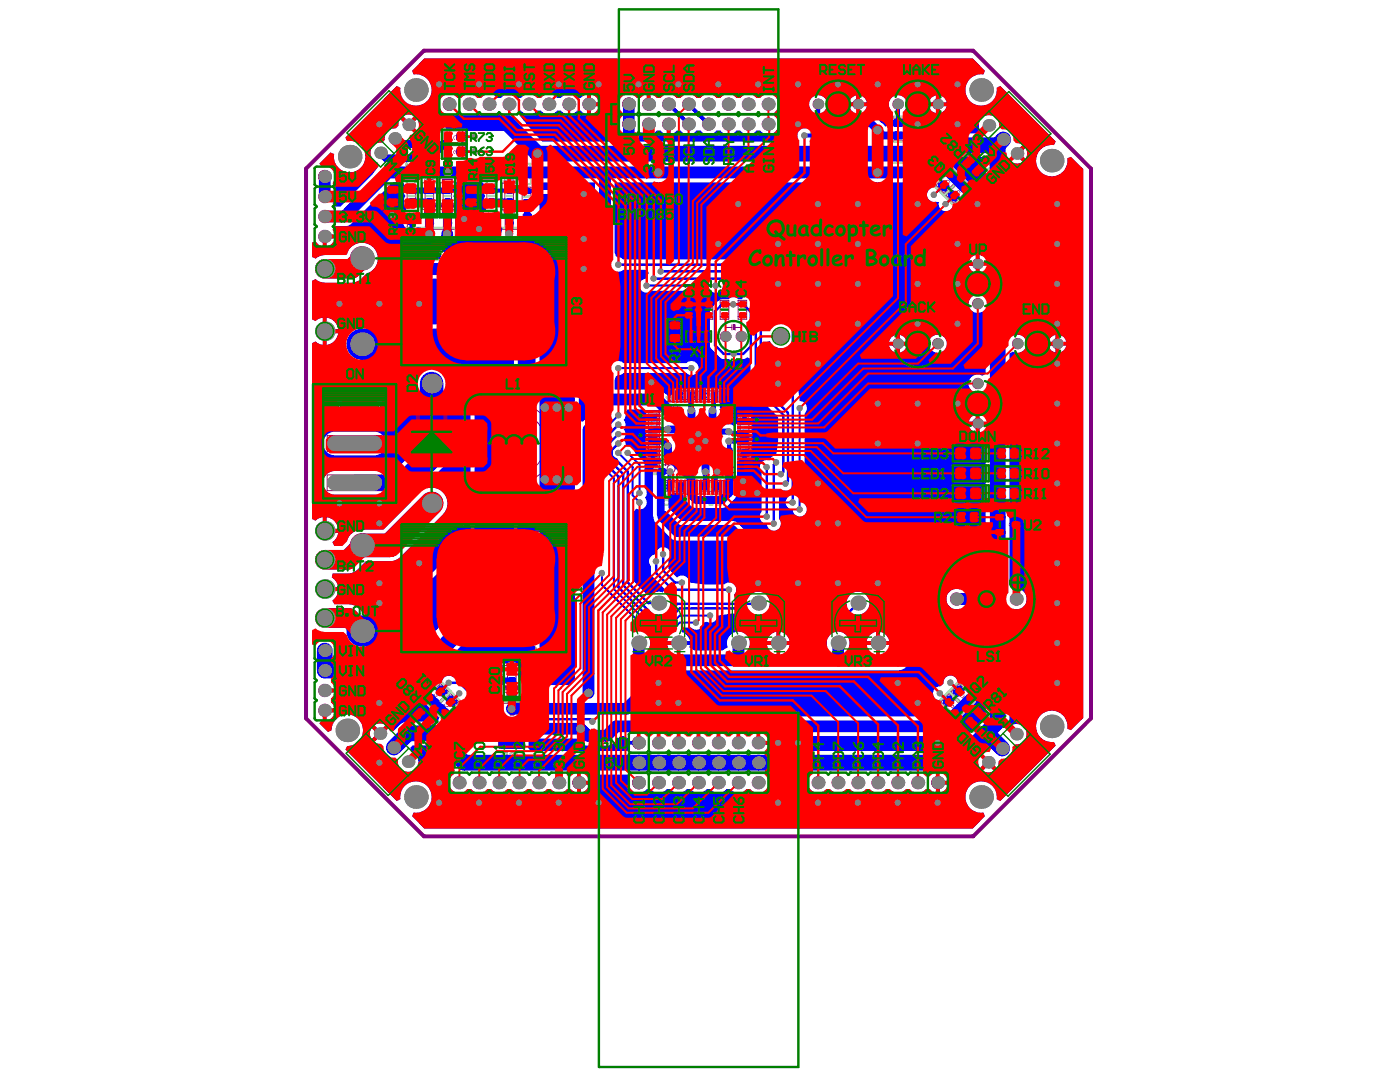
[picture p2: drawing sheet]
<svg xmlns="http://www.w3.org/2000/svg" width="269mm" height="207mm" viewBox="0 0 269 207" stroke-linecap="round" stroke-linejoin="round" font-family="sans-serif">
<g fill="none" stroke="#800080" stroke-width=".19">
<path d="M84.4 18.5v3M84.7 18.1h3.1l.4 .4 .4-.4h3M91.6 18.1h.1M91.6 18.1l.4 .4 .4-.4M92.4 18.1h3.1l.4 .4 .3-.4h3.1M99.3 18.1h.1M99.3 18.1l.4 .4 .4-.4M100 18.1h3.1l.4 .4 .4-.4h3.1M107 18.1h.1M107 18.1l.3 .4 .4-.4M107.7 18.1h3.1l.4 .4 .4-.4h3M115 18.5v3"/>
<path d="M118.8 18.5v3M119.2 18.1h3.1l.4 .4 .3-.4h3.1M126.1 18.1h.1M126.1 18.1l.4 .4 .4-.4M126.8 18.1h3.1l.4 .4 .4-.4h3.1M133.8 18.1h.1M133.8 18.1l.3 .4 .4-.4h3.1l.4 .4 .4-.4h3M141.4 18.1h.1M141.4 18.1l.4 .4 .4-.4M142.1 18.1h3.1l.4 .4 .4-.4h3.1M149.5 18.5v3M60.4 40v3.1l.4 .4"/>
<path d="M60.4 32.3v3.1l.4 .4-.4 .4v3.1l.4 .3-.4 .4M60.8 32h3.1M64.3 39.3h.1M64.3 40v3.1l-.4 .4 .4 .4v3M64.3 39.3l-.4 .3 .4 .4M64.3 32.3v3.1l-.4 .4 .4 .4v3.1M74.2 39.3h2.3M74.2 35.5h2.3v4.2h-2.3zM74.2 36h2.3M78.2 35.8h1.6v3.6h-1.6zM78.2 38.9h1.6M78.2 36.3h1.6"/>
<path d="M81.1 39.4h2.7M81.1 35.1h2.7v5.1h-2.7zM81.1 39.8h2.7M81.1 39.6h2.7M81.1 39.3h2.7M81.1 39.1h2.7M81.1 39h2.7M81.3 29.3h2.3M81.3 25.5h2.3v4.3h-2.3zM81.3 26h2.3M81.5 35.1v-.7h1.9v.7M81.6 39.4v-3.6h1.7v3.6"/>
<path d="M81.6 38.9h1.7M81.6 36.3h1.7M84.4 27.3v.7M84.5 39.4h2.7M84.5 35.1h2.7v5.1h-2.7zM84.5 39.8h2.7M84.5 39.6h2.7M84.5 39.3h2.7M84.5 39.1h2.7M84.5 39h2.7M84.6 28.2h.7M84.6 27.2h.7"/>
<path d="M85 35.1v-.7h1.8v.7M85.1 39.4v-3.6h1.6v3.6M85.1 38.9h1.6M85.1 36.3h1.6M85.1 25.1h4.3v2.3h-4.3zM85.1 28h4.3v2.3h-4.3zM85.3 25h2.9v5.4h-2.9zM85.6 25.1v2.3M85.6 28v2.3M87.8 21.9h.1M88.2 28.6h.7M88.2 29.6h.7"/>
<path d="M88.2 26.8h.7M88.2 25.7h.7M88.9 25.1v2.3M88.9 28v2.3M89.1 25.9v.7M89.1 28.7v.8M89.3 35.5h2.2v4.2h-2.2zM89.3 39.3h2.2M89.3 36h2.2M92.4 21.9l-.4-.4-.4 .4h-3l-.4-.4-.4 .4h-3.1M93.5 35.8h1.6v3.6h-1.6zM93.5 38.9h1.6"/>
<path d="M93.5 36.3h1.6M95.5 21.9h.1M96.4 39.1h2.7M96.4 39.2h2.7M96.4 39.4h2.7M96.4 39.5h2.7M96.4 39.7h2.7M96.4 39.8h2.7M96.4 35.2h2.7v5.1h-2.7zM96.8 35.2v-.7h1.9v.7M96.9 35.8h1.7v3.6h-1.7zM96.9 38.9h1.7"/>
<path d="M96.9 36.3h1.7M100.1 21.9l-.4-.4-.4 .4h-3.1l-.3-.4-.5 .4h-3M100.3 35.9h1.6v3.6h-1.6zM100.3 39h1.6M100.3 36.4h1.6M103.1 21.9h.1M107.7 21.9h3.1l.4-.4 .4 .4h3M107.7 21.9l-.4-.4-.3 .4h-3.1l-.4-.4-.4 .4h-3.1M110.8 21.9h.1M118.8 22.3v3.1M119.2 21.9h3.1M122.3 21.9h.1"/>
<path d="M122.3 25.7v.1M122.3 21.9l.4 .4 .3-.4h3.1M126.1 21.9h.1M126.1 21.9h-3.1l-.3-.4-.5 .4h-3M126.5 21.5l.4 .4-.4 .4-.4-.4zM126.8 21.9h3.1M126.9 25.7l-.4-.3-.4 .4h-3.1l-.3-.4-.5 .4h-3M129.9 21.9l.4 .4 .4-.4h3.1M129.9 21.9h.1M129.9 25.7v.1M133.8 21.9h.1M133.8 21.9h-3.1l-.4-.4-.4 .4h-3.1"/>
<path d="M133.8 21.9l.3-.4 .4 .4M133.8 21.9l.3 .4 .4-.4M134.5 21.9h3.1M134.5 25.7l-.4-.3-.3 .4h-3.1l-.4-.4-.4 .4h-3.1M137.6 21.9l.4 .4 .4-.4h3M137.6 21.9h.1M137.6 25.7v.1M141.4 21.9h.1M141.4 21.9h-3l-.4-.4-.4 .4h-3.1M141.8 21.5l.4 .4-.4 .4-.4-.4zM142.1 21.9h3.1l.4-.4 .4 .4h3.1M142.1 25.8h3.1l.4-.4 .4 .4h3.1"/>
<path d="M142.1 21.9h3.1M142.2 25.7l-.4-.3-.4 .4h-3l-.4-.4-.4 .4h-3.1M145.2 21.9h.1M145.2 25.7v.1M145.2 21.9l.4 .4 .4-.4h3.1M149.5 22.3v3.1M156 22.7h2.2v4.2h-2.2zM156 26.4h2.2M156 23.2h2.2M160.1 23h1.6v3.6h-1.6zM160.1 26.1h1.6M160.1 23.5h1.6"/>
<path d="M163.6 22.7h2.3v4.2h-2.3zM163.6 26.4h2.3M163.6 23.2h2.3M171.3 22.7h2.2v4.2h-2.2zM171.3 26.4h2.2M171.3 23.2h2.2M180 35.2l1.7 1.6M180.5 35.7l.5 .5M181 35l-.5 .5M181.8 35.7l-.6 .5M182 37.1l1.6 1.6M182.3 32.9l1.6 1.6"/>
<path d="M182.5 37.7l.5 .6M182.5 32.4l3.9 3.8-2.1 2.1-3.8-3.9zM182.7 32.6l1.6 1.6-3 2.9-1.6-1.6zM183 37l-.5 .5M183.8 37.7l-.5 .6M184.3 34.8l1.5 1.6M184.6 33.4l-.5 .5M184.6 34.5l1.6 1.6-3 3-1.6-1.6zM184.8 33.4l.5 .5M185.3 34.2l-.5 .5M186.1 29.7l2.9 3-1.5 1.6-3-3zM186.4 30l-1.6 1.6"/>
<path d="M188.7 32.3l-1.6 1.6M60.8 43.5l-.4 .4v3M60.8 47.3h3.1M64.3 46.9h.1M71.8 49.6h5.3M77.1 46.9h31.6M77.1 45.6h31.6v24.5h-31.6zM77.1 46.5h31.6M77.1 46.6h31.6M77.1 46.8h31.6M77.1 45.7h31.6M77.1 45.9h31.6"/>
<path d="M77.1 46h31.6M77.1 46.2h31.6M77.1 46.3h31.6M77.4 44h10.1v5.6h-10.1zM78.2 41.2v2.8M78.5 40.9h.9M79.7 41.2v2.8M80 49.6v2.8M80.3 52.7h4.3M81.5 40.2v.6h1.9v-.6M81.7 41.2v2.8M82 40.9h.9"/>
<path d="M83.2 41.2v2.8M84.9 49.6v2.8M85 40.2v.6h1.8v-.6M85.1 41.2v2.8M85.4 40.9h1M86.7 41.2v2.8M92.7 44h10.1v5.6h-10.1zM93.5 41.2v2.8M93.8 40.9h1M95.1 41.2v2.8M95.3 49.6v2.8M95.6 52.7h4.3"/>
<path d="M96.8 40.3v.6h1.9v-.6M97 41.2v2.8M97.3 40.9h.9M98.5 41.2v2.8M100.2 49.6v2.8M100.5 41.2v2.8M100.8 40.9h.9M102 41.2v2.8M131.4 57.6h1.6v3.7h-1.6zM131.4 58.1h1.6M135.2 57.6h1.7v3.7h-1.7zM135.2 58.1h1.7"/>
<path d="M138.3 57.6h1.6v3.7h-1.6zM138.3 58.1h1.6M141.7 57.6h1.7v3.7h-1.7zM141.7 58.1h1.7M60.1 73.7h16v22.8h-16zM62.1 74.6h12v21.1h-12zM62.1 75h12M62.1 77.3h12M62.1 77.7h12M62.1 75.5h12M62.1 75.9h12M62.1 76.4h12"/>
<path d="M62.1 76.8h12M71.8 66.1h5.3M78.9 77.9h8v14.4h-8zM82.9 75.5v2.4M89.4 78.5v13.2M92.1 75.8h13.2M92.6 79.7l.3 .3M93.3 79l.3 .3M104.1 79l-.3 .3M104.8 79.7l-.2 .3M108 78.5v13.2M124.5 79.5h1.6v3.6h-1.6z"/>
<path d="M124.5 80h1.6M126.6 78.8h-2.7v.4h2.7M126.6 79.5h-2.7v.5h2.7M127.5 77.1h13.3l.9 1v13.2l-.9 .9h-13.3l-.9-.9v-13.2zM128.2 77.1v-2.7h.5v2.7M128.4 61.5h2.3v4.3h-2.3zM128.4 65.3h2.3M128.4 62h2.3M129 77.1v-2.7h.5v2.7M129.7 75h3.6v1.7h-3.6zM129.8 77.1v-2.7h.4v2.7M130.5 77.1v-2.7h.5v2.7"/>
<path d="M131.3 77.1v-2.7h.4v2.7M131.4 60.8h1.6M131.7 63.6h4.9v2h-4.9zM132 77.1v-2.7h.5v2.7M132.7 65.4h2.9M132.7 63.7h2.9M132.8 77.1v-2.7h.4v2.7M132.8 75v1.7M133.5 77.1v-2.7h.5v2.7M134.2 75h3.6v1.7h-3.6zM134.3 77.1v-2.7h.5v2.7M134.7 75v1.7"/>
<path d="M135 77.1v-2.7h.5v2.7M135.2 60.8h1.7M135.8 77.1v-2.7h.4v2.7M136.6 77.1v-2.7h.4v2.7M137.3 77.1v-2.7h.4v2.7M137.3 75v1.7M138 77.1v-2.7h.5v2.7M138.3 60.8h1.6M138.8 77.1v-2.7h.5v2.7M139.6 77.1v-2.7h.4v2.7M140.5 62.8h-1.2v.7M140.5 62.3v1"/>
<path d="M141.2 62.8h1.1v.7M141.2 62.3v1M141.7 78.8h2.7v.4h-2.7M141.7 79.5h2.7v.5h-2.7M141.7 60.8h1.7M62.8 83.6h10.6v3h-10.6zM62.8 91.1h10.6v3.1h-10.6zM82.9 92.3v2.4M89.4 81h-.5v8.2h.5M92.1 94.4h13.2M92.9 90.2l-.3 .3M93.6 91l-.3 .2"/>
<path d="M93.9 85.1h.2M103.3 85.1h.2M103.8 91l.3 .2M104.6 90.2l.2 .3M108 81h.5v8.2h-.5M124.5 84h1.6v3.6h-1.6zM124.5 87.1h1.6M124.5 84.5h1.6M124.5 82.6h1.6M126.6 81h-2.7v.5h2.7M126.6 89.3h-2.7v.5h2.7M126.6 80.3h-2.7v.5h2.7"/>
<path d="M126.6 81.8h-2.7v.5h2.7M126.6 82.6h-2.7v.4h2.7M126.6 83.3h-2.7v.5h2.7M126.6 84.1h-2.7v.4h2.7M126.6 84.8h-2.7v.5h2.7M126.6 85.6h-2.7v.4h2.7M126.6 86.3h-2.7v.5h2.7M126.6 87.1h-2.7v.4h2.7M126.6 87.9h-2.7v.4h2.7M126.6 88.6h-2.7v.4h2.7M126.6 90.1h-2.7v.5h2.7M127.8 92.6h3.6v1.7h-3.6z"/>
<path d="M128.2 92.2v2.7h.5v-2.7M129 92.2v2.7h.5v-2.7M129.8 92.2v2.7h.4v-2.7M130.5 92.2v2.7h.5v-2.7M131.3 92.2v2.7h.4v-2.7M132 92.2v2.7h.5v-2.7M132.8 92.2v2.7h.4v-2.7M133.5 92.2v2.7h.5v-2.7M134.3 92.2v2.7h.5v-2.7M134.6 92.6h3.6v1.7h-3.6zM135 92.2v2.7h.5v-2.7M135.1 92.6v1.6"/>
<path d="M135.8 92.2v2.7h.4v-2.7M136.6 92.2v2.7h.4v-2.7M137.3 92.2v2.7h.4v-2.7M138 92.2v2.7h.5v-2.7M138.8 92.2v2.7h.5v-2.7M139.6 92.2v2.7h.4v-2.7M141.7 81h2.7v.5h-2.7M141.7 89.3h2.7v.5h-2.7M141.7 90.1h2.7v.5h-2.7M141.7 86.3h2.7v.5h-2.7M141.7 87.1h2.7v.4h-2.7M141.7 87.9h2.7v.4h-2.7"/>
<path d="M141.7 88.6h2.7v.4h-2.7M141.7 83.3h2.7v.5h-2.7M141.7 84.1h2.7v.4h-2.7M141.7 84.8h2.7v.5h-2.7M141.7 85.6h2.7v.4h-2.7M141.7 80.3h2.7v.5h-2.7M141.7 81.8h2.7v.5h-2.7M141.7 82.6h2.7v.4h-2.7M142.1 84h1.7v3.6h-1.7zM142.1 80.2h1.7v3.6h-1.7zM142.1 80.7h1.7M142.1 87.1h1.7"/>
<path d="M142.1 84.5h1.7M183.6 98.1h4.3v2.3h-4.3zM184.1 98.1v2.3M187.4 98.1v2.3M191.1 98.9v.8M191.2 98.7h.8M191.2 99.8h.8M191.3 85.9h4.3v2.3h-4.3zM191.3 89.7h4.3v2.3h-4.3zM191.3 93.6h4.3v2.2h-4.3zM191.8 85.9v2.3M191.8 89.7v2.3"/>
<path d="M191.8 93.6v2.2M192 98h2.9v5.4h-2.9zM195.1 85.9v2.3M195.1 89.7v2.3M195.1 93.6v2.2M71.8 104.7h5.3M77.1 101.2h31.6M77.1 100.6h31.6v24.6h-31.6zM77.1 101.7h31.6M77.1 101.8h31.6M77.1 102h31.6M77.1 100.8h31.6"/>
<path d="M77.1 100.9h31.6M77.1 101.1h31.6M77.1 101.4h31.6M77.1 101.5h31.6M191.1 101.8v.7M191.2 102.6h.8M191.2 101.6h.8M193.9 111.8h3.1M194.9 101.2h.7M194.9 100.1h.7M195.4 110.3v3M195.8 100.3v.8"/>
<path d="M60.4 130.9v3.1l.4 .4M60.4 123.3v3.1l.4 .4-.4 .3v3.1l.4 .4-.4 .4M60.8 134.4l-.4 .4v3.1M60.8 138.3h3.1M60.8 122.9h3.1M64.3 137.9h.1M64.3 130.2h.1M64.3 130.9v3.1l-.4 .4 .4 .4v3.1M64.3 130.2l-.4 .4 .4 .4M64.3 123.3v3.1l-.4 .4 .4 .3v3.1M71.8 121.1h5.3M80.6 135.5l3 3-1.6 1.6-3-3z"/>
<path d="M80.9 135.8l-1.5 1.6M81.6 134.2l3-3 1.6 1.6-3 3M81.9 133.8l1.6 1.6M82.4 136.3l.6 .5M83 135.5l-.6 .6M83.2 138.1l-1.6 1.6M83.5 132l3.8 3.8-2 2-3.9-3.8zM83.5 136.1l3-3 1.6 1.6-3 3M83.7 136.3l-.5 .5M83.8 135.7l1.6 1.6M84.2 131.5l1.6 1.6M84.5 132l-.5 .5"/>
<path d="M84.7 132l.6 .5M85.3 132.7l-.6 .5M86.1 133.4l1.6 1.6M86.6 134l-.6 .5M86.7 134l.6 .5M87.3 134.7l-.6 .6M93.2 135h10.1v5.6h-10.1zM94 132.2v2.7M94.3 131.9h.9M95.2 130.8h1.6M95.2 127.7h1.6v3.6h-1.6zM95.2 128.2h1.6"/>
<path d="M95.5 132.2v2.7M96.9 127.7h2.7v5.2h-2.7zM96.9 132.4h2.7M96.9 132.2h2.7M96.9 132.1h2.7M96.9 131.9h2.7M96.9 131.8h2.7M96.9 131.6h2.7M97.4 127.7v-.6h1.8v.6M97.4 132.9v.6h1.8v-.6M97.4 127.7v3.6h1.7v-3.6M97.5 130.8h1.6"/>
<path d="M97.5 128.2h1.6M97.5 132.2v2.8M97.8 131.9h.9M99 132.2v2.8M101 132.2v2.8M101.2 130.8h1.7M101.2 127.7h1.7v3.6h-1.7zM101.2 128.2h1.7M101.3 131.9h.8M102.4 132.2v2.8M181.4 134.7l.6 .6M181.4 135.8l3.9-3.8 2 2-3.8 3.8z"/>
<path d="M182 134l-.6 .5M182.2 134l.5 .5M182.2 133.1l3 3-1.6 1.6-2.9-3zM182.6 133.5l-1.6 1.5M183.5 132.7l.5 .5M184 132l-.5 .5M184.1 131.2l3 3-1.5 1.6-3-3zM184.2 132l.6 .5M184.5 131.6l-1.6 1.5M184.9 135.7l-1.6 1.6M185 136.3l.6 .5M185.3 138.1l1.6 1.6"/>
<path d="M185.8 135.5l.5 .6M186.3 136.3l-.5 .5M186.8 133.8l-1.6 1.6M187.6 135.8l1.6 1.7M187.9 135.5l1.6 1.6-2.9 3-1.7-1.6zM86.3 148.7v3M86.7 148.3h3l.4 .4 .4-.4M86.7 152.2h3M89.7 152.1l.4-.4 .4 .5h3.1M90.5 148.3h.1M90.5 148.3h3.1l.3 .4M93.6 152.1l.3-.4 .4 .4"/>
<path d="M93.9 148.7h.1M94.3 148.3h.1M94.3 148.3l-.4 .4M94.3 148.3h3.1l.4 .4 .4-.4M94.3 152.2h3.1M95.7 140.6v2.7M96.1 143.7h4.3M97.4 152.1l.4-.4 .4 .5h3M98.2 148.3h.1M98.2 148.3h3l.4 .4M100.7 140.6v2.7M101.2 152.1l.4-.4 .4 .4"/>
<path d="M101.6 148.7h.1M102 148.3h.1M102 148.3l-.4 .4M102 148.3h3l.4 .4 .4-.4M102 152.2h3M105 152.1l.4-.4 .4 .5h3.1M105.8 148.3h.1M105.8 148.3h3.1l.4 .4M108.9 152.1l.4-.4 .3 .4M109.3 148.7h.1M109.6 148.3h.1M109.6 148.3l-.3 .4"/>
<path d="M109.6 152.2h3.1M109.6 148.3h3.1M113.1 148.7v3M120.7 141.1v3M120.7 144.9v3M120.7 148.7v3M121.1 140.6h3.1l.4 .4 .4-.4h3M121.1 148.3h3.1M121.1 144.5h3.1M124.2 144.5h.1M124.2 148.3h.1M124.2 152.1v.1"/>
<path d="M124.2 148.3l.4 .4 .4-.4h3M124.2 144.5l.4 .3 .4-.3h3M128 148.3h.1M128 144.5h.1M128 140.6h.1M128 144.5h-3l-.4-.4-.4 .4h-3.1M128 148.3h-3l-.4-.4-.4 .4h-3.1M128 140.6l.4 .4 .4-.4M128.4 147.9l.4 .4-.4 .4-.4-.4zM128.4 144.1l.4 .4-.4 .3-.4-.3zM128.7 140.6h3.1l.4 .4 .4-.4h3.1M128.7 148.3h3.1"/>
<path d="M128.7 144.5h3.1M128.8 152.1l-.4-.4-.4 .5h-3l-.4-.5-.4 .5h-3.1M131.8 148.3l.4 .4 .4-.4h3.1M131.8 144.5l.4 .3 .4-.3h3.1M131.8 144.5h.1M131.8 148.3h.1M131.8 152.1v.1M135.7 148.3h.1M135.7 144.5h.1M135.7 140.6h.1M135.7 144.5h-3.1l-.4-.4-.4 .4h-3.1M135.7 144.5l.4-.4 .3 .4"/>
<path d="M135.7 148.3h-3.1l-.4-.4-.4 .4h-3.1M135.7 140.6l.4 .4 .3-.4h3.1l.4 .4 .4-.4h3M135.7 148.3l.4-.4 .3 .4M135.7 144.5l.4 .3 .3-.3M135.7 148.3l.4 .4 .3-.4M136.4 148.3h3.1M136.4 144.5h3.1M136.4 152.1l-.3-.4-.4 .5h-3.1l-.4-.5-.4 .5h-3.1M139.5 148.3l.4 .4 .4-.4h3M139.5 144.5l.4 .3 .4-.3h3M139.5 144.5h.1M139.5 148.3h.1"/>
<path d="M139.5 152.1v.1M143.3 148.3h.1M143.3 144.5h.1M143.3 140.6h.1M143.3 144.5h-3l-.4-.4-.4 .4h-3.1M143.3 148.3h-3l-.4-.4-.4 .4h-3.1M143.3 140.6l.4 .4 .4-.4M143.7 144.1l.4 .4-.4 .3-.4-.3zM143.7 147.9l.4 .4-.4 .4-.4-.4zM144.1 152.2h3M144.1 148.3h3.1M144.1 148.3h3"/>
<path d="M144.1 144.5h3M144.1 144.5h3.1M144.1 140.6h3.1M144.1 152.1l-.4-.4-.4 .5h-3l-.4-.5-.4 .5h-3.1M147.5 141.1v3M147.5 144.9v3M147.5 148.7v3M155.2 148.7v3M155.6 148.3h3l.4 .4 .4-.4M155.6 152.2h3M158.6 152.1l.4-.4 .4 .5h3.1M159.4 148.3h.1"/>
<path d="M159.4 148.3h3.1l.4 .4M162.5 152.1l.4-.4 .3 .4M162.9 148.7h.1M163.2 148.3h.1M163.2 148.3l-.3 .4M163.2 148.3h3.1l.4 .4 .4-.4M163.2 152.2h3.1M166.3 152.1l.4-.4 .4 .5h3M167.1 148.3h.1M167.1 148.3h3l.4 .4M170.1 152.1l.4-.4 .4 .4M170.5 148.7h.1"/>
<path d="M170.9 148.3h.1M170.9 148.3l-.4 .4M170.9 148.3h3.1l.3 .4 .4-.4M170.9 152.2h3.1M174 152.1l.3-.4 .4 .5h3.1M174.7 148.3h.1M174.7 148.3h3.1l.4 .4M177.8 152.1l.4-.4 .4 .4M178.2 148.7h.1M178.6 148.3h.1M178.6 148.3l-.4 .4M178.6 152.2h3"/>
<path d="M178.6 148.3h3M182 148.7v3"/>
</g>
<g fill="#800080">
<path d="M140.7 62.3h.3v1h-.3z" fill-rule="evenodd"/>
<path d="M78.9 78.7h8v3h-8z" fill-rule="evenodd"/>
</g>
<path d="M78.6 44.4h.6M78.6 46l.3 .3M78.9 46.3h.1M78.9 44.4v1.9M83.2 44.4h-1.2l1.2 1.3v.3l-.3 .3h-.6l-.3-.3M85.3 44.7l.3-.3h.6l.3 .3v.3l-.3 .3M85.9 45.3h.3M86.2 45.3l.3 .4M86.5 45.7h.1M86.5 45.7v.3l-.3 .3h-.6l-.3-.3" fill="none" stroke="#800080" stroke-width=".19"/>
<path d="M85.9 19.7l.5-.2v1.1h-.1v-.9l-.3 .2z" fill="#800080"/>
<g fill="none" stroke="#800080" stroke-width=".19">
<path d="M93.9 44.4h.7M93.9 46l.4 .3M94.3 46.3h.1M94.3 44.4v1.9M98.5 44.4h-1.2l1.2 1.3v.3l-.3 .3h-.6l-.3-.3M100.6 44.7l.3-.3h.6l.3 .3v.3l-.3 .3M101.2 45.3h.3M101.5 45.3l.3 .4M101.8 45.7h.1M101.8 45.7v.3l-.3 .3h-.6l-.3-.3M106.5 84.4l.3-.3h.7l.3 .3v.3l-1.3 1.2h1.3M94.4 135.4h.7"/>
<path d="M94.4 136.9l.4 .3M94.8 137.2h.1M94.8 135.4v1.8M99 135.4h-1.2l1.2 1.2v.3l-.3 .3h-.7l-.2-.3M101.1 135.7l.3-.3h.6l.3 .3v.3l-.3 .3M101.7 136.3h.3M102 136.3l.3 .3M102.3 136.6h.1M102.3 136.6v.3l-.3 .3h-.6l-.3-.3"/>
</g>
<g fill="#800080">
<path d="M122.4 146.1l.4-.3v1.2h-.1v-.9l-.3 .2z"/>
<path d="M122.4 142.3l.4-.3v1.2h-.1v-.9l-.3 .1z"/>
<path d="M112.7 19.5h.1a.3 .3 0 0 1 .5 0 .3 .3 0 0 1-.1 .5 .34 .34 0 0 1 .1 .5 .34 .34 0 0 1-.6 0 .34 .34 0 0 1 .2-.5l-.2-.2zM112.8 19.7a.2 .2 0 0 0 .4 0 .2 .2 0 0 0-.4 0zM112.8 20.3a.25 .25 0 0 0 .5 0 .25 .25 0 0 0-.5 0z"/>
</g>
<path d="M137.6 91.4h.1M137.6 91.4h1.2M137.6 91.4l.2 .2M137.6 89.8l.6 .8M138.4 89.8l.4 .2v.4l-.2 .2h-.4v-.6zM138.8 91.2v.4" fill="none" stroke="#800080" stroke-width=".19"/>
<g fill="#800080">
<path d="M147.2 23.4a.3 .3 0 0 1 .5 0 .3 .3 0 0 1-.1 .4 .34 .34 0 0 1 .1 .5 .34 .34 0 0 1-.5 0 .34 .34 0 0 1 .1-.5l-.2-.2zM147.3 23.6a.19 .19 0 0 0 .3 0 .19 .19 0 0 0-.3 0zM147.2 24.1a.25 .25 0 0 0 .5 0 .25 .25 0 0 0-.5 0z"/>
<path d="M147.2 19.5a.3 .3 0 0 1 .5 0 .3 .3 0 0 1-.1 .5 .34 .34 0 0 1 .1 .5 .34 .34 0 0 1-.5 0 .34 .34 0 0 1 .1-.5l-.2-.2zM147.3 19.7a.19 .19 0 0 0 .3 0 .19 .19 0 0 0-.3 0zM147.2 20.3a.25 .25 0 0 0 .5 0 .25 .25 0 0 0-.5 0z"/>
</g>
<path d="M182.9 114.1h1.2l-1.2 1.2v.3l.3 .3h.6l.3-.3" fill="none" stroke="#800080" stroke-width=".19"/>
<g fill="#800080">
<path d="M192.1 101.8h1v.7h-.1v-.6h-.3v.6h-.1v-.6h-.3v.7h-.2z"/>
<path d="M192.1 99h1v.3a.26 .26 0 0 1-.2 .3 .26 .26 0 0 1-.3-.1l-.1 .2-.3-.1zM192.7 99.1v.2a.17 .17 0 0 0 .1 .2 .17 .17 0 0 0 .2-.2v-.2zM192.3 99.1v.2a.17 .17 0 0 0 .1 .3 .18 .18 0 0 0 .2-.3v-.2z"/>
</g>
<path d="M194.9 114.2h.6M195.2 116h.1M195.2 114.2v1.8M195.5 115.7l-.3 .3" fill="none" stroke="#800080" stroke-width=".19"/>
<g fill="#800080">
<path d="M85.8 134.7l.4 .1 .1 .6-.5 .3-.5-.3 .1-.3 .2 .5h.3l.2-.2a.35 .35 0 0 0 0-.4 .35 .35 0 0 0-.3-.2l-.1 .1 .2 .3h-.1l-.3-.3z"/>
<path d="M88.1 149.6h.2l-.1 .4-.3 .6h.5v.2h-.7z"/>
<path d="M122.4 149.9l.4-.2v1.1h-.1v-.9l-.3 .2z"/>
<path d="M85.5 27.2l.1 .8h.5l.3-.1 .1-.7zM85.6 27.4h.8l-.1 .4-.2 .1h-.3z"/>
</g>
<g fill="none" stroke="#800080" stroke-width=".19">
<path d="M127.2 78.9h1.2l-.6-.5v.8M127.4 79.5l-.2 .2v.5l.2 .1h.8l.2-.1v-.5l-.2-.2-.4 .2v.6M140.6 80h.1M140.6 80l-.4 .2v.3l.2 .3M140.6 80l.2 .2M141.4 78.7v.8l-.8-.8-.4 .2v.5l.2 .1M127.2 89.2h1.2l-.6-.6v.8M127.4 87.4h.4v.6l-.2 .2-.4-.2v-.4zM127.8 87.4l.4 .4 .2 .4M140 90.7h.1M140 90.7h1.2M140 90.7l.2 .1"/>
<path d="M140 89.8v-.8h.2l.8 .8h.2M140.8 80.2l.2-.2 .4 .2v.3l-.2 .3M140.8 80.2v.1M141.2 90.5v.3"/>
</g>
<g fill="#800080">
<path d="M179.9 149.6h.1v.9l.4-.1v.1l-.4 .3h-.1z"/>
<path d="M183.5 36.8l.3 .5a.18 .18 0 0 0 .2-.1 .18 .18 0 0 0-.1-.2l-.1-.1a.31 .31 0 0 1 .4-.4 .31 .31 0 0 1 .2 .5h-.2a.19 .19 0 0 0 0-.3 .19 .19 0 0 0-.3 .1l.1 .2a.29 .29 0 0 1 0 .5 .29 .29 0 0 1-.5-.2z"/>
<path d="M62 124.7h.9l-.2-.2h.1l.3 .4h-1.1z"/>
<path d="M83.8 132.8h.3l.1 .1a.2 .2 0 0 1 .2 .3 .2 .2 0 0 1-.3 .1v-.3a.2 .2 0 0 0-.2-.1 .2 .2 0 0 0-.2 .2 .2 .2 0 0 0 .2 .2 .3 .3 0 0 1-.3 .4 .3 .3 0 0 1-.2-.4v-.1h.1a.21 .21 0 0 0 .1 .4 .21 .21 0 0 0 .3-.1l-.3-.4z"/>
<path d="M87.2 28.9h.2l.2 .2a.22 .22 0 0 0 .2 .3 .22 .22 0 0 0 .2-.2 .22 .22 0 0 0-.2-.2l-.1-.2 .4 .3-.1 .4-.4 .1-.1-.2a.22 .22 0 0 0 0-.3 .22 .22 0 0 0-.3 0l.2 .5-.3-.3z"/>
<path d="M87.2 26h.5l.2 .1 .2 .5-.2 .2h-.3v-.4h.1v.3h.2v-.5l-.2-.1h-.3a.33 .33 0 0 0-.2 .3 .33 .33 0 0 0 .2 .3v.1h-.2l-.1-.3z"/>
<path d="M184 34.1l.4 .6-.3 .5h-.3l-.5-.4zM184 34.3l-.5 .6 .2 .1a.35 .35 0 0 0 .5-.1 .35 .35 0 0 0-.1-.4z"/>
<path d="M62.2 136l.9 .6h-.7v.2l-.2-.2h-.2v-.1h.2zM62.4 136.1v.4h.5z"/>
<path d="M62.2 45l.9 .7h-.7v.1l-.2-.1h-.2v-.2h.2zM62.4 45.2v.3h.5z"/>
<path d="M68.4 120.3l1.9 .7v.3l-1.9 .8v-.3l.6-.2v-.8l-.6-.3zM69.2 120.8v.7l.9-.4z"/>
<path d="M68.4 65.2l1.9 .7v.3l-1.9 .8v-.3l.6-.2v-.8l-.6-.2zM69.2 65.8v.6l.9-.3z"/>
</g>
<path d="M89.8 85.9h.6M90.1 84.1h.1M90.1 84.1v1.8M90.1 84.1l-.3 .3" fill="none" stroke="#800080" stroke-width=".19"/>
<g fill="#800080">
<path d="M120.4 23.6l.4-.3v1.1h-.1v-.8l-.3 .1z"/>
<path d="M120.4 19.7l.4-.2v1.1h-.1v-.9l-.3 .2z"/>
</g>
<path d="M128.9 78.2h-.8l.6-.6v1.2M129.5 78.2h.4M129.5 78.2l-.2-.2 .2-.4h.4l.2 .2-.2 .4M129.5 78.2l-.2 .2 .2 .4h.4l.2-.2-.2-.4" fill="none" stroke="#800080" stroke-width=".19"/>
<g fill="#800080">
<path d="M145.4 145.8h.7l-.4 1.2h-.2l.1-.4 .3-.6h-.5z"/>
<path d="M145.4 142h.7l-.4 1.2h-.2l.1-.4 .3-.6h-.5z"/>
</g>
<path d="M138.2 77.8l.2-.2h.4l.2 .4M138.6 78.2h.2M138.8 78.2l.2 .2-.2 .4h-.4l-.2-.2M139 78h.1M139 78l-.2 .2M139.4 77.8l.2-.2h.4l.2 .2v.2M139.8 78.2h.2M140 78.2l.2 .2v.2l-.2 .2h-.4l-.2-.2M140.2 78h.1M140.2 78l-.2 .2" fill="none" stroke="#800080" stroke-width=".19"/>
<g fill="#800080">
<path d="M184.3 133.1l.6-.1 .3 .4-.1 .3a.26 .26 0 0 1-.2 .2 .26 .26 0 0 1-.3-.1h.3l.1-.1v-.4a.4 .4 0 0 0-.4-.2 .4 .4 0 0 0-.3 .4l.1 .1 .2-.2 .1 .1-.3 .3-.3-.3z"/>
<path d="M193.8 100.4l.3-.1h.3a.41 .41 0 0 1 .3 .4 .41 .41 0 0 1-.3 .4v-.1a.36 .36 0 0 0-.1-.6 .36 .36 0 0 0-.5 .4l.2 .3-.3-.2z"/>
<path d="M62 33.8h.9l-.2-.3h.1l.3 .4h-1.1z"/>
<path d="M68.4 103.8h1.9v.3h-.9l.9 1v.3l-.8-.8-1.1 .8v-.3l1-.7-.3-.3h-.7z"/>
</g>
<path d="M67.8 79.1v1.8l-1.2-1.8v1.8M68.7 79.1h.6l.3 .3v1.2l-.3 .3h-.6l-.3-.3v-1.2z" fill="none" stroke="#800080" stroke-width=".19"/>
<g fill="#800080">
<path d="M68.4 48.8h1.9v.2h-.9l.9 1v.4l-.8-.9-1.1 .9v-.3l1-.7-.3-.4h-.7z"/>
<path d="M111 149.6h.1v.9l.3-.1v.1l-.3 .3h-.1z"/>
<path d="M145.4 149.7h.7l-.4 1.1h-.2l.1-.3 .3-.7h-.5z"/>
<path d="M157 149.6h.2v.4l-.4 .6h.5v.2h-.7z"/>
<path d="M182.4 135a.22 .22 0 0 1 .2-.1 .22 .22 0 0 1 .2 .2h-.2a.22 .22 0 0 0-.3 .2 .22 .22 0 0 0 .2 .2l.3-.2a.3 .3 0 0 1 .4 .3 .3 .3 0 0 1-.4 .3l-.2-.1 .1-.1a.21 .21 0 0 0 .3 0 .21 .21 0 0 0-.1-.3l-.1 .1a.31 .31 0 0 1-.5 0 .31 .31 0 0 1 .1-.5z"/>
<path d="M181.6 34.7h.1a.45 .45 0 0 1 .6-.1 .45 .45 0 0 1 .1 .6l-.1-.2a.26 .26 0 0 0 0-.2 .26 .26 0 0 0-.3-.1l-.3 .2a.35 .35 0 0 0-.1 .3 .35 .35 0 0 0 .4 .2l.1-.1-.2-.2 .1-.1 .3 .3-.3 .3-.5-.4z"/>
<path d="M83.6 135.1l.5-.1 .4 .4-.7 .7-.4-.4zM83.6 135.3l-.1 .3 .3 .3 .5-.5-.3-.2z"/>
<path d="M184.9 134.8l.7 .7-.5 .4-.3-.1-.3-.3v-.3zM184.9 135l-.3 .3 .1 .3a.31 .31 0 0 0 .6 .1l.1-.2z"/>
</g>
<g fill="none" stroke="#800080" stroke-width=".19">
<path d="M84.7 18.1h-.2l-.1 .4M114.6 18.1h.2l.2 .4M119.2 18.1h-.2l-.2 .4M149.1 18.1h.2l.1 .4M165.2 18.6a4.5 4.5 0 0 0-4.3-3.1 4.5 4.5 0 0 0-4.3 3.1M172 18.6a4.5 4.5 0 0 1 4.3-3.1 4.5 4.5 0 0 1 4.3 3.2M60.8 32h-.2l-.2 .3M63.9 32h.2l.2 .3M84.4 21.5v.2l.3 .2M84.4 28l.2 .2M84.6 27.2l-.2 .1M88.9 28.6l.2 .1"/>
<path d="M88.9 25.7l.2 .2M89.1 29.5l-.2 .1M89.1 26.6l-.2 .2M115 21.5l-.2 .4h-.2M118.8 25.4l.1 .2 .3 .2M118.8 21.5l.1 .2 .3 .2M119.2 21.9l-.3 .2-.1 .2M149.1 21.9l.2 .1 .1 .3M149.4 25.4l-.1 .3-.2 .1M149.4 21.5l-.1 .4h-.2M156.6 21.3a4.5 4.5 0 0 0 4.3 3.2 4.5 4.5 0 0 0 4.3-3.1M180.5 35.5v.2"/>
<path d="M180.6 21.4a4.5 4.5 0 0 1-4.3 3.1 4.5 4.5 0 0 1-4.3-3.1M181 36.2h.2M182.5 37.5v.2M183 38.3h.3M184.6 33.4h.2M185.3 33.9v.3M60.4 46.9l.2 .3 .2 .1M64.3 46.9l-.1 .2-.3 .2M78.5 40.9l-.3 .3M79.4 40.9l.3 .3M80 52.4l.3 .3M82 40.9l-.3 .3"/>
<path d="M82.9 40.9l.3 .3M84.9 52.4l-.3 .3M85.4 40.9l-.3 .3M86.4 40.9l.3 .3M93.8 40.9l-.3 .3M94.8 40.9l.3 .3M95.3 52.4l.3 .3M97.3 40.9l-.3 .3M98.2 40.9l.3 .3M100.2 52.4l-.3 .3M100.8 40.9l-.3 .3M101.7 40.9l.3 .3"/>
<path d="M186.4 50.1a4.5 4.5 0 0 0-3.2 4.3 4.5 4.5 0 0 0 3.2 4.4M189.1 50.1a4.5 4.5 0 0 1 3.2 4.3 4.5 4.5 0 0 1-3.1 4.3M92.1 75.8a2.68 2.68 0 0 0-2.7 2.7M93.3 79a.54 .54 0 0 0-.7 0 .54 .54 0 0 0 0 .7M104.1 79a.54 .54 0 0 1 .7 0 .54 .54 0 0 1 0 .7M105.3 75.8a2.68 2.68 0 0 1 2.7 2.7M132.7 63.7a.84 .84 0 0 0-.9 .9 .84 .84 0 0 0 .9 .8M135.6 63.7a.84 .84 0 0 1 .8 .9 .84 .84 0 0 1-.8 .8M171.9 67.2a4.5 4.5 0 0 0 4.3 3.3 4.5 4.5 0 0 0 4.4-3.2M180.5 64.5a4.5 4.5 0 0 0-4.3-3.1 4.5 4.5 0 0 0-4.3 3.2M186.3 73.2a4.5 4.5 0 0 0-3.1 4.3 4.5 4.5 0 0 0 3.2 4.2M189.1 73.1a4.5 4.5 0 0 1 3.2 4.4 4.5 4.5 0 0 1-3.3 4.3"/>
<path d="M194.9 64.6a4.5 4.5 0 0 1 4.4-3.2 4.5 4.5 0 0 1 4.3 3.3M203.5 67.3a4.5 4.5 0 0 1-4.2 3.2 4.5 4.5 0 0 1-4.4-3.1M89.4 91.7a2.68 2.68 0 0 0 2.7 2.7M92.6 90.5a.54 .54 0 0 0 0 .7 .54 .54 0 0 0 .7 0M94.1 85.1a1.57 1.57 0 0 1 1.6-1.6 1.57 1.57 0 0 1 1.6 1.6M97.1 85.1a1.57 1.57 0 0 1 1.6-1.6 1.57 1.57 0 0 1 1.6 1.6M100.1 85.1a1.57 1.57 0 0 1 1.6-1.6 1.57 1.57 0 0 1 1.6 1.6M104.8 90.5a.54 .54 0 0 1 0 .7 .54 .54 0 0 1-.7 0M108 91.7a2.68 2.68 0 0 1-2.7 2.7M191.1 99.7l.1 .1M191.2 98.7l-.1 .2M191.1 102.5l.1 .1"/>
<path d="M191.2 101.6l-.1 .2M195.6 100.1l.2 .2M195.8 101.1l-.2 .1M60.4 137.8l.2 .4 .2 .1M60.8 122.9l-.2 .1-.2 .3M63.9 122.9l.2 .1 .2 .3M64.3 137.8l-.1 .2-.3 .3M82.4 136.1v.2M83 136.8h.2M84.5 132h.2M85.3 132.5v.2M86.5 134h.2"/>
<path d="M87.3 134.5v.3M94.3 131.9l-.3 .3M95.2 131.9l.3 .3M97.8 131.9l-.3 .3M98.7 131.9l.3 .3M101.3 131.9l-.3 .3M102.1 131.9l.3 .3M181.4 134.5v.3M182 134h.2M183.5 132.5v.2M184 132h.2M185.5 136.8h.2"/>
<path d="M186.3 136.1v.2M86.3 151.7l.2 .4 .1 .1M86.6 148.3l-.1 .1-.2 .3M95.7 143.3l.4 .4M100.7 143.3l-.3 .4M112.7 148.3l.3 .2v.2M113 151.7v.2l-.3 .3M120.7 151.7l.2 .4 .2 .1M120.7 147.9l.1 .2 .3 .2M120.7 144.1l.1 .2 .3 .2M121.1 148.3l-.2 .1-.2 .3M121.1 144.5h-.2l-.2 .4"/>
<path d="M121.1 140.6l-.2 .1-.2 .3M147.2 148.3l.3 .2v.2M147.2 144.5l.3 .2v.2M147.2 140.6l.3 .2v.2M147.5 151.7v.2l-.3 .3M147.5 147.9v.2l-.3 .2M147.5 144.1v.2l-.3 .2M155.2 151.7v.2l.4 .3M155.6 148.3l-.4 .2v.2M181.6 148.3l.3 .2 .1 .2M182 151.7l-.1 .2-.3 .3"/>
<circle cx="86.3" cy="20" r="1.19"/>
<circle cx="90.1" cy="20" r="1.19"/>
<circle cx="93.9" cy="20" r="1.19"/>
<circle cx="97.8" cy="20" r="1.19"/>
<circle cx="101.6" cy="20" r="1.19"/>
<circle cx="105.4" cy="20" r="1.19"/>
<circle cx="109.3" cy="20" r="1.19"/>
<circle cx="113.1" cy="20" r="1.19"/>
<circle cx="120.7" cy="20" r="1.19"/>
<circle cx="124.6" cy="20" r="1.19"/>
<circle cx="128.4" cy="20" r="1.19"/>
<circle cx="132.2" cy="20" r="1.19"/>
<circle cx="136.1" cy="20" r="1.19"/>
<circle cx="139.9" cy="20" r="1.19"/>
<circle cx="143.7" cy="20" r="1.19"/>
<circle cx="147.5" cy="20" r="1.19"/>
<circle cx="157.1" cy="20" r="1"/>
<circle cx="160.9" cy="20" r="2.26"/>
<circle cx="164.8" cy="20" r="1"/>
<circle cx="172.4" cy="20" r="1"/>
<circle cx="176.3" cy="20" r="2.26"/>
<circle cx="180.1" cy="20" r="1"/>
<circle cx="62.4" cy="37.7" r="1.19"/>
<circle cx="62.4" cy="33.9" r="1.19"/>
<circle cx="120.7" cy="23.8" r="1.19"/>
<circle cx="124.6" cy="23.8" r="1.19"/>
<circle cx="128.4" cy="23.8" r="1.19"/>
<circle cx="132.2" cy="23.8" r="1.19"/>
<circle cx="136.1" cy="23.8" r="1.19"/>
<circle cx="139.9" cy="23.8" r="1.19"/>
<circle cx="143.7" cy="23.8" r="1.19"/>
<circle cx="147.5" cy="23.8" r="1.19"/>
<circle cx="62.4" cy="41.6" r="1.19"/>
<circle cx="62.4" cy="45.4" r="1.19"/>
<circle cx="69.5" cy="49.6" r="2.26"/>
<circle cx="187.7" cy="54.5" r="2.26"/>
<circle cx="187.7" cy="50.6" r="1"/>
<circle cx="187.7" cy="58.3" r="1"/>
<circle cx="69.5" cy="66.1" r="2.26"/>
<circle cx="82.9" cy="73.6" r="1.88"/>
<circle cx="139.3" cy="64.6" r="1"/>
<circle cx="140.8" cy="64.6" r="2.95"/>
<circle cx="142.3" cy="64.6" r="1"/>
<circle cx="172.4" cy="65.9" r="1"/>
<circle cx="176.3" cy="65.9" r="2.26"/>
<circle cx="180.1" cy="65.9" r="1"/>
<circle cx="187.7" cy="77.4" r="2.26"/>
<circle cx="187.7" cy="73.6" r="1"/>
<circle cx="195.4" cy="65.9" r="1"/>
<circle cx="199.2" cy="65.9" r="2.26"/>
<circle cx="203.1" cy="65.9" r="1"/>
<circle cx="82.9" cy="96.6" r="1.88"/>
<circle cx="98.7" cy="85.1" r="7.7"/>
<circle cx="98.7" cy="85.1" r="6.1"/>
<circle cx="128.9" cy="90" r=".77"/>
<circle cx="187.7" cy="81.3" r="1"/>
<circle cx="69.5" cy="104.7" r="2.26"/>
<circle cx="183.7" cy="115" r="1.19"/>
<circle cx="189.4" cy="115" r="9.2"/>
<circle cx="189.4" cy="115" r="1.49"/>
<circle cx="195.2" cy="115" r="1.19"/>
<circle cx="195.4" cy="111.8" r="1.49"/>
<circle cx="62.4" cy="128.7" r="1.19"/>
<circle cx="62.4" cy="124.9" r="1.19"/>
<circle cx="62.4" cy="136.3" r="1.19"/>
<circle cx="62.4" cy="132.5" r="1.19"/>
<circle cx="69.5" cy="121.1" r="2.26"/>
<circle cx="88.2" cy="150.2" r="1.19"/>
<circle cx="92" cy="150.2" r="1.19"/>
<circle cx="95.9" cy="150.2" r="1.19"/>
<circle cx="99.7" cy="150.2" r="1.19"/>
<circle cx="103.5" cy="150.2" r="1.19"/>
<circle cx="107.3" cy="150.2" r="1.19"/>
<circle cx="111.2" cy="150.2" r="1.19"/>
<circle cx="122.7" cy="146.4" r="1.19"/>
<circle cx="122.7" cy="142.5" r="1.19"/>
<circle cx="122.7" cy="150.2" r="1.19"/>
<circle cx="126.5" cy="146.4" r="1.19"/>
<circle cx="126.5" cy="142.5" r="1.19"/>
<circle cx="126.5" cy="150.2" r="1.19"/>
<circle cx="130.3" cy="146.4" r="1.19"/>
<circle cx="130.3" cy="150.2" r="1.19"/>
<circle cx="130.3" cy="142.5" r="1.19"/>
<circle cx="134.1" cy="146.4" r="1.19"/>
<circle cx="134.1" cy="150.2" r="1.19"/>
<circle cx="134.1" cy="142.5" r="1.19"/>
<circle cx="138" cy="146.4" r="1.19"/>
<circle cx="138" cy="142.5" r="1.19"/>
<circle cx="138" cy="150.2" r="1.19"/>
<circle cx="141.8" cy="146.4" r="1.19"/>
<circle cx="141.8" cy="150.2" r="1.19"/>
<circle cx="141.8" cy="142.5" r="1.19"/>
<circle cx="145.6" cy="146.4" r="1.19"/>
<circle cx="145.6" cy="142.5" r="1.19"/>
<circle cx="145.6" cy="150.2" r="1.19"/>
<circle cx="157.1" cy="150.2" r="1.19"/>
<circle cx="160.9" cy="150.2" r="1.19"/>
<circle cx="164.8" cy="150.2" r="1.19"/>
<circle cx="168.6" cy="150.2" r="1.19"/>
<circle cx="172.4" cy="150.2" r="1.19"/>
<circle cx="176.3" cy="150.2" r="1.19"/>
<circle cx="180.1" cy="150.2" r="1.19"/>
</g>
<path d="M81.4 9.7h105.5l22.6 22.7v105.5l-22.6 22.6h-105.5l-22.6-22.6v-105.5z" fill="none" stroke="#800080" stroke-width=".77"/>
<g fill="none" stroke="#c0c073" stroke-width=".46">
<path d="M78.4 37.6h1.2M81.1 25.3h2.7v4.8h-2.7zM81.8 37.6h1.2M85.3 37.6h1.2M85.3 28.6v1.8h2.9v-.3M88.2 25.3v-.3h-2.9v1.7M88.2 27.2v.9M93.7 37.6h1.2M97.2 37.6h1.1M100.5 37.7h1.2M155.7 22.4h2.8v4.8h-2.8zM160.3 24.8h1.2"/>
<path d="M163.4 22.4h2.7v4.8h-2.7zM171 22.4h2.8v4.8h-2.8zM181.2 37.5l3.4-3.4 2 1.9-3.5 3.4-3.8-3.8 3.4-3.4 1.9 1.9-3.4 3.4M77.4 43.7h10.1v6.2h-10.1zM92.7 43.7h10.1v6.2h-10.1zM131.5 75.3v1.1M136 75.3v1.1M124.7 85.8h1.2M124.7 81.3h1.2M129.6 92.8v1.2M136.4 92.8v1.2M142.3 85.8h1.3"/>
<path d="M142.3 82h1.3M84.6 130.8l3.9 3.9-3.4 3.4-3.9-3.9zM86.5 132.7l-3.4 3.4M86.6 132.7l-3.4 3.4M93.2 134.7h10.1v6.1h-10.1zM95.4 129.5h1.2M97.7 129.5h1.2M101.4 129.5h1.2M182.2 132.7l1.9-1.9 3.4 3.4-3.8 3.9-3.4-3.4 1.9-2 3.4 3.4"/>
</g>
<path d="M87.6 37.5v.6M87.6 37.8h1.8M87.9 38.7l-.3 .3v.6l.3 .3h1.1l.4-.3v-.6l-.4-.3" fill="none" stroke="#c0c073" stroke-width=".38"/>
<circle cx="89.4" cy="37.8" r=".19" fill="#c0c073"/>
<path d="M81.7 32.9v.6M81.7 33.2h1.8M82 34.2l-.3 .3v.5l.3 .3h1.2l.3-.3v-.5l-.3-.3M87.9 35.3h1.1l.4 .4v.6l-.4 .3h-1.1l-.3-.3v-.6zM89.4 37.8l-.4 .3M124.6 89.2h.3l1.2-1.2h.3v1.2M124.9 89.8l-.3 .3v.6l.3 .3h1.2l.3-.3v-.6l-.3-.3" fill="none" stroke="#c0c073" stroke-width=".38"/>
<circle cx="83.5" cy="33.2" r=".19" fill="#c0c073"/>
<path d="M82.9 19.7h.3l.3 .3v.6l-.3 .3M81.7 30.8v1.3l1.2-1.3h.3l.3 .3v.6l-.3 .4M81.7 24.5h1.8v-.9l-.3-.3h-.6l-.3 .3v.9M81.7 23.3l.6 .6M82.6 21.8l-.3-.3h-.3l-.3 .3v.6l.3 .3h.3l.3-.3M82.6 21.8l.3-.3h.3l.3 .3v.6l-.3 .3h-.3l-.3-.3M82.6 21.8v.6M83.5 33.2l-.3 .3" fill="none" stroke="#c0c073" stroke-width=".38"/>
<circle cx="82.9" cy="19.7" r=".19" fill="#c0c073"/>
<path d="M82.6 20v.3M82.6 20l-.3-.3h-.3l-.3 .3v.6l.3 .3M82.9 19.7l-.3 .3M97 30.5v1.2l1.2-1.2h.3l.3 .3v.6l-.3 .3M97 32.4v1.1l1.2-1.1h.3l.3 .2v.6l-.3 .3M97.4 34.2l-.4 .3v.5l.4 .3h1.1l.3-.3v-.5l-.3-.3M100.2 32.4v1.1l1.2-1.1h.3l.3 .2v.6l-.3 .3M100.2 31.1v.6M100.2 31.4h1.8M100.5 34.2l-.3 .3v.5l.3 .3h1.2l.3-.3v-.5l-.3-.3" fill="none" stroke="#c0c073" stroke-width=".38"/>
<circle cx="102" cy="31.4" r=".19" fill="#c0c073"/>
<g fill="none" stroke="#c0c073" stroke-width=".38">
<path d="M102 31.4l-.3 .3M81.5 54.2l-.3-.3h-.6l-.3 .3v.3M82.1 54.2l.3-.3h.6l.3 .3v1.2l-.3 .3h-.6l-.3-.3M84.2 53.9h.6M84.2 55.7h.6M84.5 53.9v1.8M77.6 138.5l1.3 1.3 .6-.7v-.4l-.4-.4h-.4l-.7 .6M78.4 137.6v.9M79.5 136.6h.4l.3 .2v.4l-.7 .6-.4-.4v-.4zM80.3 139.4v.9M80.4 135.7l.4-.4h.4l.9 .8v.5l-.4 .4h-.5l-.8-.9zM80.7 139l.2 .3h1.7l.2 .1-.8 .9"/>
<path d="M81 137.6l-.6 .2h-.9M82.6 137.1h.4l.9 .8v.5l-.4 .4h-.5l-.8-.9v-.4zM79.4 140.3l1.3 1.3 .6-.7v-.4l-.4-.4h-.4l-.6 .6"/>
</g>
<circle cx="80.3" cy="54.5" r=".19" fill="#c0c073"/>
<g fill="none" stroke="#c0c073" stroke-width=".38">
<path d="M85 23.1h1.2l-.9-.8v1.8M87.1 22.3h.6l.3 .3v1.1l-.3 .4h-.6l-.3-.4v-1.1zM87.4 23.4l-.6 .7M80.3 54.5l.3 .3M80.6 54.8h.3M80.6 54.8l-.3 .3v.3l.3 .3h.6l.3-.3M95.7 54.8h1.2l-.9-.9v1.8M97.5 54.2l.3-.3h.6l.3 .3v1.2l-.3 .3h-.6l-.3-.3M99.6 55.7h.6M99.6 53.9h.6M99.9 53.9v1.8M129.4 96.9h.6"/>
<path d="M129.7 95.1v1.8M130.7 95.4l.3-.3h.6l.2 .3v1.2l-.2 .3h-.6l-.3-.3M94.8 124.2v1.2l1.2-1.2h.3l.3 .3v.6l-.3 .3M95.1 126l-.3 .3v.6l.3 .3h1.2l.3-.3v-.6l-.3-.3M96.6 122.4v1.1h-.9l.3-.8-.3-.3h-.6l-.3 .3v.6l.3 .2M97.5 124.2v1.2l1.2-1.2h.3l.3 .3v.6l-.3 .3M97.8 126l-.3 .3v.6l.3 .3h1.2l.3-.3v-.6l-.3-.3M97.8 122.4h.3l.3 .3v.8h-.6l-.3-.2v-.6zM99.3 122.4l-.3 .6-.6 .5"/>
</g>
<circle cx="129.7" cy="95.1" r=".19" fill="#c0c073"/>
<g fill="none" stroke="#c0c073" stroke-width=".38">
<path d="M156.3 31.3h1.8v-.9l-.3-.3h-.6l-.3 .3v.9M156.3 30.1l.6 .6M158.1 28.3v1.2h-.9l.3-.6v-.3l-.3-.3h-.6l-.3 .3v.6l.3 .3M160.2 29.2l-.3 .3v.6l.3 .3h1.2l.3-.3v-.6l-.3-.3M161.7 27.4v1.2h-.9l.3-.6v-.3l-.3-.3h-.6l-.3 .3v.6l.3 .3M171.7 31.3h1.8v-.9l-.3-.3h-.7l-.2 .3v.9M171.7 30.1l.6 .6M172.8 28.3h.4l.3 .3v.6l-.3 .3M127.6 96l-.3-.3v-.3l.3-.3h.6l.4 .3v.3l-.4 .3M127.6 96l-.3 .3v.3l.3 .3h.6l.4-.3v-.3l-.4-.3M127.6 96h.6M129.7 95.1l.3 .3"/>
<path d="M142.6 90.2l-.3 .3v.6l.3 .4h1.2l.3-.4v-.6l-.3-.3M142.6 88.4h.3l.3 .3v1h-.6l-.3-.4v-.6zM144.1 88.4l-.3 .6-.6 .7"/>
</g>
<circle cx="172.8" cy="28.3" r=".19" fill="#c0c073"/>
<path d="M78.1 32.8v.6M78.1 33.1h1.8M78.3 34l-.2 .3v.6l.2 .3h1.3l.3-.3v-.6l-.3-.3M164 31.3h1.8v-.9l-.3-.3h-.6l-.3 .3v.9M164 30.1l.6 .6M164.9 28.3v1.2l.9-.9h-1.8M172.5 28.6v.3M172.5 28.6l-.2-.3h-.3l-.3 .3v.6l.3 .3M172.8 28.3l-.3 .3" fill="none" stroke="#c0c073" stroke-width=".38"/>
<circle cx="79.9" cy="33.1" r=".19" fill="#c0c073"/>
<path d="M78.1 31.3v.6M78.1 31.6h1.8M79.9 33.1l-.3 .3" fill="none" stroke="#c0c073" stroke-width=".38"/>
<circle cx="79.9" cy="31.6" r=".19" fill="#c0c073"/>
<path d="M79.9 31.6l-.3 .3M93.4 32.4v1.1l1.2-1.1h.3l.3 .2v.6l-.3 .3M93.7 34.2l-.3 .3v.5l.3 .3h1.2l.3-.3v-.5l-.3-.3M94.6 30.5h.3l.3 .3v.6l-.3 .3" fill="none" stroke="#c0c073" stroke-width=".38"/>
<circle cx="94.6" cy="30.5" r=".19" fill="#c0c073"/>
<path d="M94.3 30.8v.3M94.3 30.8l-.3-.3h-.3l-.3 .3v.6l.3 .3M94.6 30.5l-.3 .3M121.9 80.9v.6M121.9 81.2h1.8M122.2 82.1l-.3 .3v.6l.3 .3h1.2l.3-.3v-.6l-.3-.3" fill="none" stroke="#c0c073" stroke-width=".38"/>
<circle cx="123.7" cy="81.2" r=".19" fill="#c0c073"/>
<path d="M123.1 78.8h.3l.3 .3v.6l-.3 .3M123.7 81.2l-.3 .3" fill="none" stroke="#c0c073" stroke-width=".38"/>
<circle cx="123.1" cy="78.8" r=".19" fill="#c0c073"/>
<path d="M122.8 79.1v.3M122.8 79.1l-.3-.3h-.3l-.3 .3v.6l.3 .3M123.1 78.8l-.3 .3M144.5 81.8v.6M144.5 82.1h1.8M144.8 83l-.3 .3v.6l.3 .3h1.3l.2-.3v-.6l-.2-.3" fill="none" stroke="#c0c073" stroke-width=".38"/>
<circle cx="146.3" cy="82.1" r=".19" fill="#c0c073"/>
<path d="M126.8 76.5h.5M127 74.7v1.8M127.9 75l.3-.3h.7l.3 .3v1.2l-.3 .3h-.7l-.3-.3M146.3 79.7v1.2h-.9l.3-.6v-.3l-.3-.3h-.6l-.3 .3v.6l.3 .3M146.3 82.1l-.2 .3" fill="none" stroke="#c0c073" stroke-width=".38"/>
<circle cx="127" cy="74.7" r=".19" fill="#c0c073"/>
<g fill="none" stroke="#c0c073" stroke-width=".38">
<path d="M125.8 74.7h-1.1v.3l1.1 1.2v.3M127 74.7l.3 .3M136.2 96.9h.6M136.6 95.1v1.8M137.4 95.4l.3-.3h.7l.3 .3v1.2l-.3 .3h-.7l-.3-.3M101.1 124.2v1.2l1.2-1.2h.3l.3 .3v.6l-.3 .3M101.4 126l-.3 .3v.6l.3 .3h1.2l.3-.3v-.6l-.3-.3M102 122.4v1.1l.9-.8h-1.8M96.1 144.4h1.3v.9l-.7-.3h-.3l-.3 .3v.6l.3 .3h.6l.4-.3M98 144.7l.3-.3h.5l.4 .3v1.2l-.4 .3h-.5l-.3-.3M100.1 144.4h.5M100.1 146.2h.5"/>
<path d="M100.4 144.4v1.8"/>
</g>
<circle cx="136.6" cy="95.1" r=".19" fill="#c0c073"/>
<path d="M135.8 74.3h.6M136.1 72.5v1.8M137 72.8l.3-.3h.6l.3 .3v1.2l-.3 .3h-.6l-.3-.3M134.1 96h1.2l-.9-.9v1.8M136.6 95.1l.2 .3" fill="none" stroke="#c0c073" stroke-width=".38"/>
<circle cx="136.1" cy="72.5" r=".19" fill="#c0c073"/>
<path d="M133.7 72.5l.6 .3 .6 .5M134 73.3h.9v.7l-.3 .3h-.6l-.3-.3v-.4zM136.1 72.5l.3 .3M184.5 138.2l.4 .4M185.8 138.6h.4l.7 .7-.5 .4h-.4l-.4-.4v-.4zM186 137.1l-1.3 1.3M186.6 137.8l.3 .6v.9M186.6 140.4h.9M187.9 140.8l-.6-.7v-.4l.4-.4h.4l.7 .6-1.3 1.3" fill="none" stroke="#c0c073" stroke-width=".38"/>
<circle cx="186" cy="137.1" r=".19" fill="#c0c073"/>
<path d="M186 137.1v.5M187.8 135.3l-1.3 1.3-.2-.2 .4 .4M188.4 138.6h.9M189.3 136.8l-.9-.8-.2 .2v1.7l-.2 .2M189.7 139l-.6-.7v-.4l.4-.4h.4l.7 .6-1.3 1.3" fill="none" stroke="#c0c073" stroke-width=".38"/>
<circle cx="187.8" cy="135.3" r=".19" fill="#c0c073"/>
<path d="M183.4 31.7l1.3 1.3 .6-.6v-.5l-.4-.4h-.4l-.7 .7M184.3 30.9v.8M184.7 30.4l.2 .3h1.7l.2 .2-.8 .8M185.7 34l1.2 1.3 .7-.6v-.5l-.4-.4h-.5l-.6 .6M186.5 33.2v.8M186.8 28.3l-.8 .9h1.7l.2 .2v.4l-.4 .5h-.4M187.6 32.1h.4l.2 .2v.4l-.6 .7-.4-.5v-.4zM189.1 33.2l-.7 .2h-.8M189.1 30.6l-.9 .8h1.7l.3 .3v.4l-.5 .4h-.4M187.8 135.3v.5" fill="none" stroke="#c0c073" stroke-width=".38"/>
<g fill="none" stroke="#c0c073" stroke-width=".46">
<circle cx="79" cy="44.7" r=".38"/>
<circle cx="94.3" cy="44.7" r=".38"/>
<circle cx="94.8" cy="135.7" r=".38"/>
</g>
<g fill="#00f">
<path d="M132 82.6h4.2v4.1h-3.2l-1-.9z"/>
<path d="M104.4 37.2h4.5l1.5 1.6v91.6l-1.1 1.1h-4.6l-1.1-1.1v-92.4z"/>
<path d="M147.1 65.6l.7-.1a2.32 2.32 0 0 0 2.8 1.2l.4 .2 .2 .5v9.4l-.7 .3-3.4-3.5z"/>
<path d="M84.4 70.2l1.2 .3 4.1 .1 .6 .6v31.4l-13.9 14a4.7 4.7 0 0 0-3.1 .7h-3.8a3.2 3.2 0 0 0-2.5-1.3h-2.8l-.4-.7a2.64 2.64 0 0 0 1.2-1.9h-2.6v-.7h2.6l-.1-.1a2.58 2.58 0 0 0-1.2-1.8l.2-.7h2.9l1-.2 .8-.6 1.6-1.6h4.6a2.93 2.93 0 0 0 2.1-.9l8.1-8.1a3 3 0 0 0 .5-3.6 3 3 0 0 0-3.5-1.4l-.3-.6 3.3-3.4a3.1 3.1 0 0 0 .9-2.2v-13.9a3 3 0 0 0-1.8-2.7z"/>
<path d="M101.7 141.7h9l1.1 1.1 .7 .3h4a1.89 1.89 0 0 0 1.3-.6l1.3-1.2h.8l.8 .4 .1 .2-.1 .3h2v.7h-2l.2 .6-.5 .6h-18.6l-.4-.6 .1-1.5z"/>
<path d="M102.7 35h11.5v43.6l-2.3 2.4-.8-.3v-42.2l-1.7-1.8-.5-.2h-4.5l-.6 .2-.4 .4-.8-.1a1.51 1.51 0 0 0-.3-1.3z"/>
<path d="M85.9 36.2h1.4l-.2-.5 .4-.7h5.2l.4 .7-.2 .5h1.4v.8h-1.4l.3 .6a1.9 1.9 0 0 0 0 2.2l.1 .5a1.27 1.27 0 0 0-.5 1.4h1.5v.4h.4v1.9a1.15 1.15 0 0 0 1-.6l.7 .3v.6a1.64 1.64 0 0 1-.7 1.2h-7.7l-.6-1.6-.1-4.9a1.48 1.48 0 0 0-.3-1.4l.3-.6h-1.4zM92.8 42.4a1.23 1.23 0 0 0 1.1 1.6v-1.6z"/>
<path d="M59.9 46.5l.7-.2 .1 .2a1.79 1.79 0 0 0 1.3 .8v-1.9h.4v-.4h1.9l-.4-.9 .3-.7h2a1.67 1.67 0 0 0 1.3-.5l7.9-7.9h2l.4 .7-.2 .5h1.4v.8h-1.4l.3 .6a1.9 1.9 0 0 0 0 2.2l.1 .5a1.27 1.27 0 0 0-.6 1.4h1.6v.4h.4v1.9l.5-.2 .3-.2 .7 .2a2.11 2.11 0 0 0 .8 2.4 1.39 1.39 0 0 0 1.3 .1l.6 .4v.2a2.56 2.56 0 0 0 1.2 2.1l-.3 .7h-4a1.31 1.31 0 0 0-1.3 1.3 2.01 2.01 0 0 0 .7 2.3l.6 .2h3.8a1.31 1.31 0 0 0 1.4-1.4l-.1-1.6 .5-.6 .6 .2h6.4l1.5 .6a2.21 2.21 0 0 0 .6 2.6l.7 .2h3.8a1.31 1.31 0 0 0 1.3-1.4v-1.4l1.2-.6 .6 .5v68.4l-15.1 .1-.3-.7 10.7-10.7a4.5 4.5 0 0 0 1.3-3.2v-35.2a4.7 4.7 0 0 0-1.3-3.2l-3.3-3.3a4.5 4.5 0 0 0-3.2-1.3h-5.3a4.4 4.4 0 0 0-2.5 .8h-14.3a3.8 3.8 0 0 0-3.8 3.7 3.8 3.8 0 0 0 3.8 3.8h14.2l.4 .6-.1 .4a3 3 0 0 0-4.1 2.8v12.7l-3.4 3.3a4 4 0 0 0-3.1 .8h-9.1a2.28 2.28 0 0 0-2.2 2.3 2.28 2.28 0 0 0 2.2 2.2h9.1a2.98 2.98 0 0 0 1.9 .8l3.3-.1 .4 .6-5.4 5.4h-4.1a2.9 2.9 0 0 0-2.8 2.2l-1 1h-1.5l-.4-.7a2.67 2.67 0 0 0 1.2-1.8h-2.6v-.4h-.4v-2.6l-.7 .1-.7 .5-.7-.4v-33.6l.7-.4 .7 .5 .7 .2v-5.2l-.7 .1-.7 .5-.7-.4v-7.2l.7-.4a2.8 2.8 0 0 0 1.8 .7h5.1l.9-.2a4 4 0 0 0 2-1.6 3 3 0 0 0 1.3-5 3 3 0 0 0-5 1.3l-.3 .1h-4a2.8 2.8 0 0 0-1.8 .7l-.7-.3zM77.4 42.4a1.23 1.23 0 0 0 1.2 1.6v-1.6zM62.7 45.8v1.5a1.97 1.97 0 0 0 1.6-1.5zM62.7 61v2.2h2.3a2.64 2.64 0 0 0-2.3-2.2zM62.7 64v2.2a2.64 2.64 0 0 0 2.3-2.2zM62.7 83.5a2.27 2.27 0 0 0-.5 2.5 2.27 2.27 0 0 0 2.1 1.4h7.6a2.28 2.28 0 0 0 2.2-2.3 2.28 2.28 0 0 0-2.2-2.3h-7.6a2.32 2.32 0 0 0-1.6 .7zM62.7 99.3v2.2h2.3a2.64 2.64 0 0 0-2.3-2.2z"/>
<path d="M81.5 11.2h105.3l2.3 2.4-.3 .7-.4-.1a3 3 0 0 0-3 3.2 3 3 0 0 0 3.3 2.9 3 3 0 0 0 2.7-3.4l.7-.4 10.6 10.7-.3 .6h-.5a3 3 0 0 0-3 3.2 3 3 0 0 0 3.3 2.8 3 3 0 0 0 2.7-3.4l.7-.3 2.4 2.3v105.4l-2.4 2.3-.7-.3 .1-.4a3 3 0 0 0-3.2-3 3 3 0 0 0-2.9 3.3 3 3 0 0 0 3.5 2.7l.3 .7-10.6 10.6-.7-.3v-.4a3 3 0 0 0-3.1-3.1 3 3 0 0 0-2.9 3.3 3 3 0 0 0 3.4 2.7l.3 .7-2.3 2.4h-105.3l-2.4-2.4 .3-.7 .5 .1a3 3 0 0 0 3-3.2 3 3 0 0 0-3.3-2.9 3 3 0 0 0-2.7 3.5l-.7 .3-9.9-9.9 .4-.6a3 3 0 0 0 3-3 3 3 0 0 0-3-3.1 3 3 0 0 0-3 3.1l-.7 .3-1.7-1.7 .4-.6 .3 .1v-2h.4v-.3h1.9l-.3-.8-.4-.4v-.8l.4-.4 .3-.7h-1.9v-.8h1.9l-.2-.5 .4-.7h16.1a2.09 2.09 0 0 0 1.6-.6l6.7-6.7h13.4l.5 .6-.4 2.9v1.4h-.4v.3h-1.4l.3 .7-.4 .9-.8-.1-.3-.8 .3-.7h-1.4v-.3h-.4v-1.4l-.8 .3-.7-.3v1.4h-.4v.3h-1.4l.3 .7-.3 .5v.9l-.2 .2a1.24 1.24 0 0 0-1.1 1.6h1.5v.7h-1.5v.3l-.8 .2-3.8-3.7-1.6-.1a1.35 1.35 0 0 0-2.2 .6 2.22 2.22 0 0 0-2 1.8 1.61 1.61 0 0 0-1.5 1.1 1.61 1.61 0 0 0 .5 1.8l2.4 2.3-.2 .7-6.2 .1a4.2 4.2 0 0 0-2.4 1.8l-.7-.2-.2-.4-2.7 2.7 1.5 .6a2.26 2.26 0 0 0 2.7 2.7l.3 .5v.4a1.96 1.96 0 0 0 3.3 1 1.96 1.96 0 0 0-.8-3.3l-.1-.8 .4-.5h3.3l4.8 4.8-.1 .7a1.97 1.97 0 0 0-.5 3 1.97 1.97 0 0 0 3-.1h.8l.1 .2a1.97 1.97 0 0 0 3-.2h.7l.1 .2a1.97 1.97 0 0 0 3-.2h.7l.2 .2a1.97 1.97 0 0 0 2.9-.2h.7l.2 .2a1.97 1.97 0 0 0 2.9-.2h.8l.1 .2a1.97 1.97 0 0 0 3-.2h.7l.5 .5 .7 .3v-2h.4v-.3h1.9l-.2-.6 .5-.6h7l.5 .6a1.96 1.96 0 0 0 .7 2.6 1.96 1.96 0 0 0 2.6-.5h.7l.2 .2a1.97 1.97 0 0 0 2.9-.2h.7l.2 .2a1.97 1.97 0 0 0 2.9-.2h.8l.1 .2a1.97 1.97 0 0 0 3-.2h.7l.2 .2a1.97 1.97 0 0 0 2.9-.2h.7l.2 .2a1.97 1.97 0 0 0 2.9-.2h.8l.1 .2a1.97 1.97 0 0 0 2.6 .2 1.97 1.97 0 0 0 .6-2.5l.4-.6h7.1l.1 .1a1.41 1.41 0 0 1 .1 1.4 1.97 1.97 0 0 0 1.3 1.9 1.97 1.97 0 0 0 2.2-.7h.8l.1 .2a1.97 1.97 0 0 0 3-.2h.7l.2 .2a1.97 1.97 0 0 0 2.9-.2h.7l.2 .2a1.97 1.97 0 0 0 2.9-.2h.8l.1 .2a1.97 1.97 0 0 0 3-.2h.7l.1 .2a1.97 1.97 0 0 0 3-.2h.7l.5 .5 .7 .3v-2h.4v-.3h1.9l-.2-.6 .5-.6h1.3a2.32 2.32 0 0 0 1.7-.7l1.8-1.8 .7 .2 .4 1 1.3-1.4 .3 .3 .2-.3 1.4 1.4 .6-1.5a2.26 2.26 0 0 0 2.7-2.7l.5-.3h.4a1.97 1.97 0 0 0 1.4-2.6 1.97 1.97 0 0 0-2.6-1.2l-.6-.2v-21l.6-1.1a1.98 1.98 0 0 0 2.7-1.8 1.98 1.98 0 0 0-2.7-1.9l-.6-1v-44.3l.7-.3a1.75 1.75 0 0 0 2.6-1.6 1.75 1.75 0 0 0-2.6-1.4l-.7-.4v-32.5l.7-.3a1.97 1.97 0 0 0 1.9-.2l-1.4-1.4 .3-.2-.3-.3 1.4-1.4-1.5-.6v-.4a2.24 2.24 0 0 0-2.7-2.3l-.3-.4-.1-.4a1.96 1.96 0 0 0-2.5-1.5 1.96 1.96 0 0 0-1.1 2.7l-.5 .7h-11.7l-1.2 .3-.6-.3-.4-.8a2.02 2.02 0 0 0-.2-2.6l-.1-.9a1.74 1.74 0 0 0 .2-2.5 1.74 1.74 0 0 0-2.6 0 1.74 1.74 0 0 0 .2 2.5l-.1 .9a1.49 1.49 0 0 0-.5 1.8l-.7 .3-1.8-1.8a2.5 2.5 0 0 0-2.1-.4l-.3-.7 .5-.5 .2-.5h-3.5l.2 .5 .6 .5a1.3 1.3 0 0 1-.6 1.2l-.2 .4-.7 .1-.2-.4-.8-.3v1.3h-.7v-1.3l-.8 .3-.2 .4-.8-.1-.1-.4-.5-.4a2.38 2.38 0 0 1 .6-1.7 1.75 1.75 0 0 0-2.2-2.2 1.75 1.75 0 0 0-.6 3l-.1 .9a1.74 1.74 0 0 0-.5 2.1l-.6 .4-.3-.1a1.36 1.36 0 0 0-1.3 2l-.6 .6h-30v-1.5l.7-.3a1.94 1.94 0 0 0 2.8-.4h.7l.5 .5 .7 .3v-2h.7v2l.8-.3 .4-.5h.8l.1 .2a1.97 1.97 0 0 0 3-.2h.7l.1 .2a1.97 1.97 0 0 0 3-.2h.7l.2 .2a1.97 1.97 0 0 0 2.9-.2h.7l.2 .2a1.97 1.97 0 0 0 2.9-.2h.8l.1 .2a1.97 1.97 0 0 0 2.9 0 1.97 1.97 0 0 0-.3-2.9v-.7l.2-.2a1.97 1.97 0 0 0-.1-2.9 1.97 1.97 0 0 0-2.8 .3h-.8l-.1-.2a1.97 1.97 0 0 0-3 .2h-.7l-.1-.2a1.97 1.97 0 0 0-3 .2h-.7l-.2-.2a1.97 1.97 0 0 0-2.9 .2h-.7l-.2-.2a1.97 1.97 0 0 0-2.9 .2h-.8l-.1-.2a1.97 1.97 0 0 0-3 .2h-.7l-.5-.4-.7-.3v1.9h-.7v-1.9l-.7 .3-.5 .4h-.7l-.2-.2a1.97 1.97 0 0 0-2.4-.3 1.97 1.97 0 0 0-.9 2.2v6.7h-14.6l-1.5-1.4-3.1-3.9 .3-.7 .3 .2a1.97 1.97 0 0 0 2.9-.2h.8l.1 .2a1.97 1.97 0 0 0 3-.2h.7l.1 .2a1.97 1.97 0 0 0 3-.2h.7l.5 .4 .7 .3v-3.8l-.7 .3-.5 .4h-.7a1.95 1.95 0 0 0-3.1 0h-.7l-.2-.2a1.97 1.97 0 0 0-2.9 .2h-.8l-.1-.2a1.97 1.97 0 0 0-3 .2h-.7l-.1-.2a1.97 1.97 0 0 0-3 .2h-.7l-.2-.2a1.97 1.97 0 0 0-2.9 .2h-.8l-.1-.2a1.97 1.97 0 0 0-3 .2h-.7l-.1-.2a1.98 1.98 0 0 0-2.8 0 1.98 1.98 0 0 0 0 2.8l-.6 .7h-.8l-.8 .2-1.6 1.6-.7-.3-.3-.8-1.4 1.4-.2-.3-.3 .3-1.4-1.4-.3 .8v.5l-.5 .5a1.95 1.95 0 0 0-2.1 2.2l-.5 .6-.3-.1a1.99 1.99 0 0 0-1.9 1.7 1.99 1.99 0 0 0 1.3 2.2l.1 .8-1.2 1.5-6.1 6.2h-1.1l-.3-.7 .1-.2a1.91 1.91 0 0 0 .2-1.6l.1-2.9a1.99 1.99 0 0 0-2.6-2.3l-.4-.6 2.2-2.1 .7 .3a3 3 0 0 0 2.8 3.5 3 3 0 0 0 3.2-3.2 3 3 0 0 0-3.5-2.8l-.4-.7 9.9-9.9 .7 .4a3 3 0 0 0 2.8 3.4 3 3 0 0 0 3.2-3.2 3 3 0 0 0-3.5-2.8l-.3-.7zM180.4 18.3v1.3h1.4a1.66 1.66 0 0 0-1.4-1.3zM178.8 18.8l-.4 .8h1.3v-1.3zM165.1 18.3v1.3h1.4a1.66 1.66 0 0 0-1.4-1.3zM163.5 18.8l-.5 .8h1.4v-1.3zM113.4 18.1v1.5h1.6a1.93 1.93 0 0 0-1.6-1.5zM180.4 20.4v1.3a1.66 1.66 0 0 0 1.4-1.3zM178.4 20.4a1.66 1.66 0 0 0 1.3 1.3v-1.3zM113.4 20.4v1.5a1.93 1.93 0 0 0 1.6-1.5zM77.4 22.3l1.1 1.1 1.1-1.1-.4-.2a2.01 2.01 0 0 0-1.8 .2zM196.9 28.3l-1.1 1.2 1.1 1 .2-.3a2.01 2.01 0 0 0-.2-1.9zM203.4 64.3v1.3h1.3a1.66 1.66 0 0 0-1.3-1.3zM201.8 64.7l-.5 .9h1.4v-1.3zM203.4 66.3v1.4a1.66 1.66 0 0 0 1.3-1.4zM201.3 66.3a1.66 1.66 0 0 0 1.4 1.4v-1.4zM98.7 127.1v1h1l-.3-.7zM94.9 127.4l-.3 .7h1v-1zM100.9 127.4l-.3 .7h1v-1zM62.7 136.7v1.6a1.97 1.97 0 0 0 1.6-1.6zM71.9 139.2l1.1 1 1.1-1a1.96 1.96 0 0 0-2.2 0zM71.3 139.7l-.1 .4a2.01 2.01 0 0 0 .1 1.8l1.1-1.1zM189.8 146.8l-1.1 1.1 .3 .2a2.01 2.01 0 0 0 1.9-.2zM180.4 150.6v1.6a1.93 1.93 0 0 0 1.6-1.6zM111.5 150.6v1.6a1.93 1.93 0 0 0 1.6-1.6z"/>
<path d="M120.4 78.7l3.3-.1 .2 .2a1 1 0 0 1 0 1.1h1.4v.7h-1.4l.3 .7a1.85 1.85 0 0 0 0 2.1v.3a1.85 1.85 0 0 0 0 2.1l-.3 .7h1.4v.4h.4v1.3l.7-.3 .5 .2 .2 .3-.3 .6a1.44 1.44 0 0 0-1.5 1.5v8.2l.2 .8 .5 1 2.7 2.7 .6 .4 .7 .1h9.7l3 3.1a1.67 1.67 0 0 0 1.4 .5h27.7l1.1 1.2v15.2l-1.1 1.2-1.2-.7 .1-.4h-4.3l.1 .4a2.58 2.58 0 0 1-3.5 0 2.22 2.22 0 0 0-2.1-3 2.22 2.22 0 0 0-2.1 3.1l-1 .6h-5.2l-1.1-.7 .1-.4h-4.3l.1 .4a2.58 2.58 0 0 1-3.6 0 2.22 2.22 0 0 0-2.1-3 2.22 2.22 0 0 0-2 3.1l-1 .6h-5.3l-1.1-.7 .2-.4h-4.4l.1 .4a2.58 2.58 0 0 1-3.5 0 2.23 2.23 0 0 0-.1-1.8l.4-.6h2.9l.4 .6-.2 .7 4.4-.1a2.19 2.19 0 0 0-1.6-1.7v-.3l.4-.6h1.4a1.35 1.35 0 0 0 1.5 .4 1.35 1.35 0 0 0 .8-1.3l.7-.2a1.36 1.36 0 0 0 2-1.2l2.8-.3h2.3l1.2 1.2 .5 .1h17.9l.7-.3 1-1a2.19 2.19 0 0 0 2.8-1.8 2.19 2.19 0 0 0-2.4-2.4 2.19 2.19 0 0 0-1.8 2.8l-.7 .8h-13.3l-1-.7a2.19 2.19 0 0 0-1.3-2.8 2.19 2.19 0 0 0-2.8 1.2h-2.4l-.3-.7a1.37 1.37 0 0 0 .1-2 1.37 1.37 0 0 0-2 0h-3.9l-2.8-.4a1.36 1.36 0 0 0-.8-1.3 1.36 1.36 0 0 0-1.5 .3l-1.7-1.7v-1.8a1.35 1.35 0 0 0-.4-2.2 1.35 1.35 0 0 0-1.9 1.3 1.38 1.38 0 0 0-1.3 .8 1.38 1.38 0 0 0 .3 1.5v1.3l.1 .5 2.5 2.6-.3 .6a2.12 2.12 0 0 0-2.4 .5h-.5l-2.9-2.8v-13l.7-.8a1.37 1.37 0 0 0 1.7-.3 1.37 1.37 0 0 0-.1-1.8 1.34 1.34 0 0 0 0-1.9l-.1-4.7-.2-.4-1.6-1.6a1.38 1.38 0 0 0-1.7-1.3l-.2-1-.3-.4a1.25 1.25 0 0 0 0-1.8 1.29 1.29 0 0 0 0-1.8 1.31 1.31 0 0 0 .3-1.4zM123.9 87.2v.2a1.02 1.02 0 0 0 1.1 .8v-1zM168.9 121.3v1.8h1.8a2.2 2.2 0 0 0-1.8-1.8zM167 121.9l-.5 .7-.1 .5h1.8v-1.8l-.4 .1zM149.8 121.3v1.8h1.8a2.2 2.2 0 0 0-1.8-1.8zM147.9 121.9l-.5 .7-.1 .5h1.8v-1.8l-.5 .1z"/>
<path d="M118 35h58.1a4.1 4.1 0 0 0 2.2-1.8l.9-.1 .3-.3 1 1-.9 .9a1.1 1.1 0 0 0-.3 1.1 1.53 1.53 0 0 0-.9 2.5 1.31 1.31 0 0 0 1.3 .4l.6 .1-.1 .4a1.42 1.42 0 0 0 1.3 1.3 1.42 1.42 0 0 0 1.5-1.1 2.16 2.16 0 0 0 1.9-1.6 1.96 1.96 0 0 0 1.7-2l-.4-.5-4.4-4.5 .3-.7h7.2v18.7l-.7 .3-.5-.2v3.5l.5-.2 .7 .3v4l-.7 .3a1.75 1.75 0 0 0-2.6 1.5 1.75 1.75 0 0 0 2.6 1.5l.7 .4v11.6l-.7 .3a1.75 1.75 0 0 0-2.6 1.6 1.75 1.75 0 0 0 2.6 1.4l.7 .4v3.9l-.7 .4-.5-.2v3.4l.5-.2 .7 .3v30h-5.1a1.94 1.94 0 0 0-2.5 1.9 1.94 1.94 0 0 0 2.5 1.8h5.1v20.8l-6.6 6.5h-34.9l-.4-.6 .1-.6h-1.9v-.7h1.9v-.3l.1-.2 .8-.4h32.2a1.67 1.67 0 0 0 1.4-.6l1.6-1.6 .2-.8 3.4-3.3a1.11 1.11 0 0 0 0-1.6 1.66 1.66 0 0 0-1.4-.9 1.96 1.96 0 0 0-1.9-1.7 1.37 1.37 0 0 0-1.6-1.2 1.37 1.37 0 0 0-1.1 1.6 1.88 1.88 0 0 1-1.4 .7 1.35 1.35 0 0 0-.7 1.4 1.35 1.35 0 0 0 1.1 1.1v.3a1.37 1.37 0 0 0 .7 1.1l-.1 .7-.9 1h-57.4l-.3-.7 2-2.1 .3-.6v-5.5h48l.8-.1 .6-.4 2.5-2.6 .3-.6v-17.6l-.6-.9-2.5-2.5-.7-.3h-28l-3.1-3.1-1-.5h-9.9l-2.5-2.5v-2.6a1.37 1.37 0 0 0 1.2-.3l.7 .2v-1.4h.7v1.5l.2 .2 .1 .4a4.3 4.3 0 0 0 1.8 1.9l.6 .1 5.3-.1a5 5 0 0 0 2.3-2l.2-.8v-5.8l.6-.7 .5 .1v-1.3h.3v-.4h1.5l-.3-.7a1.86 1.86 0 0 0 .2-1.9l.1-.5a1.62 1.62 0 0 0-.3-1.4l.3-.7h-2.9l-.6 .4-.5-.2h-.8l-.3-.5a1.58 1.58 0 0 0-.9-1.3l-.2-2.8a1.81 1.81 0 0 0-.3-2.3l-.5-.2a1.58 1.58 0 0 0-1.4 .3l-.7-.3v1.5h-.7v-1.5l-.5 .2a.69 .69 0 0 1-1-.1h-1.1l-.5 .2-.7-.3v1.5h-.7v-1.5l-.2 .1a1.05 1.05 0 0 0-.8 1.2l-.7 .3-.9-.6a1.89 1.89 0 0 0-1.4-.6h-8.1v-1.9l.3-.6 .3-.3h.5l.6-.4h12.1a1.37 1.37 0 0 0 1.9 0 1.37 1.37 0 0 0 0-1.9 1.37 1.37 0 0 0-1.9 0h-12.1l-.6-.4h-.5l-.3-.3-.3-.6v-15.4l.3-.6 .3-.3h.5l.6-.3h4.6l.3 .7-.4 1a1.36 1.36 0 0 0-1.3 1.8 1.36 1.36 0 0 0 2.2 .5h11.4l.2 .2a1.38 1.38 0 0 0 1.6-.1 1.38 1.38 0 0 0 .5-1.4h1.7l2.3 2.2-.3 .7h-.7a1.34 1.34 0 0 0-1.9 0h-1.2l-.5 .2-1.9 1.9v6.8l.3 .6 1.6 1.7 .5 .3h1.3l.2 .2a1.41 1.41 0 0 0 1.6-.2h1.1l.5-.3 .7 .3 .1 5.7 .2 .4 5 5v4.6l-.4 2.8h-.3a1.44 1.44 0 0 0-1 1 1.35 1.35 0 0 0-1.6 .5 1.35 1.35 0 0 0 .1 1.7v7.6l-.1 .3a1.34 1.34 0 0 0 1.1 2 1.36 1.36 0 0 0 1.9 1.3 1.36 1.36 0 0 0 .5-2.2v-4.9l.5-.6h1.1v1.4l-.2 .2a1.34 1.34 0 0 0 1.2 2.1 1.35 1.35 0 0 0 1.9 1.2 1.35 1.35 0 0 0 .4-2.2v-17.5a1.37 1.37 0 0 0 .3-1.5 1.37 1.37 0 0 0-1.2-.8l-.4-2.8-.1-12.9-11.1-11.2-.7-.3h-21.6a1.09 1.09 0 0 0-1.1-.4l-.3-.3-.3-.5zM186.5 49.4l-.5 .9h1.4v-1.4zM186 51a1.66 1.66 0 0 0 1.4 1.4v-1.4zM172.8 64.3v1.3h1.3a1.66 1.66 0 0 0-1.3-1.3zM171.2 64.7l-.5 .9h1.3v-1.3zM172.8 66.3v1.4a1.66 1.66 0 0 0 1.3-1.4zM170.7 66.3a1.66 1.66 0 0 0 1.3 1.4v-1.4zM178.3 66a1.75 1.75 0 0 0 3.5 0 1.75 1.75 0 0 0-3.5 0zM143.3 79.6v1h1.1v-.2a1.05 1.05 0 0 0-1.1-.8zM141.8 79.9l-.3 .7h1.1v-1zM186.5 80l-.5 .9h1.4v-1.3zM186 81.7a1.66 1.66 0 0 0 1.4 1.3v-1.3zM143.3 87.2v1h.3a.94 .94 0 0 0 .8-1z"/>
<circle cx="82.5" cy="38.7" r=".59"/>
</g>
<path d="M85.9 38.7h.1M85.9 44.8v.1" fill="none" stroke="#00f" stroke-width="1.2"/>
<path d="M88.1 133h.1" fill="none" stroke="#00f" stroke-width=".46"/>
<g fill="#00f">
<circle cx="98.3" cy="130.6" r=".59"/>
<circle cx="97.8" cy="44.9" r=".59"/>
<circle cx="97.8" cy="42.1" r=".59"/>
<circle cx="97.8" cy="38.7" r=".59"/>
</g>
<path d="M101.1 38.8l.1 .1" fill="none" stroke="#00f" stroke-width="1.2"/>
<g fill="#00f">
<circle cx="118.2" cy="88.2" r=".23"/>
<circle cx="118.8" cy="85.1" r=".23"/>
<circle cx="118.8" cy="81.5" r=".23"/>
</g>
<path d="M150.4 90.5l-.4 .5M124.5 115.7h2" fill="none" stroke="#00f" stroke-width=".46"/>
<path d="M137.1 78.5l-.3 .3M127.3 90.5h1.4l-.1 .2M128.2 82.3v.1M135.5 90.5l-.2 .2M137.7 90.5l-.3 .3M140 84.7l.1 .1" fill="none" stroke="#00f" stroke-width=".77"/>
<path d="M159.4 25.9l-.1 .1M162.2 25.9l.1 .1" fill="none" stroke="#00f" stroke-width="1.2"/>
<circle cx="183.8" cy="136.2" r=".75" fill="#00f"/>
<path d="M183 37.6v.1M115.6 110v2.3" fill="none" stroke="#00f" stroke-width=".38"/>
<path d="M75.8 26.6l1.1 1.1M80.2 26.5l-1.2 1.2M82.5 24.6v1.9M85 136.2l1.3 1.4M98.3 133.1v2.9" fill="none" stroke="#00f" stroke-width="1.5"/>
<path d="M82.5 38.7v3.4M85.9 38.7v3.4M97.8 38.7v3.4M101.2 38.9v3.2" fill="none" stroke="#00f" stroke-width="1.2"/>
<path d="M115.7 84.6v3.8M116.6 85.5v2.4M117.5 86.4v1.1M86.2 131.1l-1.5 1.4M113.3 138l.5 .5" fill="none" stroke="#00f" stroke-width=".46"/>
<path d="M116.2 76.7v2.7" fill="none" stroke="#00f" stroke-width="2.3"/>
<circle cx="118.8" cy="83.3" r=".23" fill="#00f"/>
<path d="M116.2 33.1v43.6M120.7 29.3l-.1 .2M85.9 44.9v1.4M113 82.5v50.5M122.7 123.4v10.3" fill="none" stroke="#00f" stroke-width="2.3"/>
<path d="M181 35.7l-1.6 1.7M183 37.7l-1.4 1.5M153.6 78.3v19.5M121.5 89.7v5.4l1.3 1.3M122.8 89.2v5.4M130.5 119.5h3.2M130.5 118.1h5.9" fill="none" stroke="#00f" stroke-width=".38"/>
<g fill="none" stroke="#00f" stroke-width=".46">
<path d="M146.1 56.8v17.2M137.3 66.3v-6.5l1.4-1.4h4l1.5 1.5v6.5l-1.5 1.5M150.4 79.6v10.9M152.2 61.7v34.7M117.5 87.5l.7 .7M118.8 91.5v21.2M119.7 91v21.3M147.2 89.7v9.5M149 88.7l-.4 .5v11.3M126 107.7v2.3M127.3 106.4v3.1l2.3 2.3h1.4M143.2 116.8l1.3 1.3"/>
<path d="M145.6 115.7l-.1 .2M86.2 131.1h2M88.2 133l-1.5 1.5M180.5 133l1.6 1.5M182.5 131l1.5 1.5"/>
</g>
<g fill="none" stroke="#00f" stroke-width="1.5">
<path d="M80.2 26.5h2.3M80.9 28.9h3.1M83.5 23.6h3.2M164.8 23.6h2.3M169.6 26h2.8M82.5 42.1v2.8M85.9 42.1v2.7M126.9 90.5h.4M128.2 85.6v1.8M130.5 81h6.3M132.3 88.3h4.5M137.7 81v6.4"/>
<path d="M140 86.5v8.1"/>
</g>
<path d="M157.1 20v3.6M172.4 20v3.6M94.3 36.6h3.5M154.5 26h2.6M132.5 75.9v2.7l.3 .2M137.1 75.9v2.6M128.6 90.7v2.7M135.3 90.7v2.7M137.4 90.8v2.6M140 84.7v1.8M140 82.8l.2 .3M140.1 84.8h2.8" fill="none" stroke="#00f" stroke-width=".77"/>
<path d="M79 38.7h3.5M79 36.6h6.9M94.3 38.7h3.5M157.1 26h2.2M159.4 25.9h1.5M97.8 42.1v2.8M127.4 84.8l.8 .8M96 130.6h2.3v2.5M104.7 130.6h-2.7l-.3 .3v2.2" fill="none" stroke="#00f" stroke-width="1.2"/>
<circle cx="184.8" cy="35.9" r=".75" fill="#00f"/>
<path d="M85.9 46.9l.8 .9M62.4 124.9v3.8M191.6 138.5l-2.2 2.1M78.3 140.7h5.2M130.3 146.4h3.8M141.8 146.4h3.8" fill="none" stroke="#00f" stroke-width="3"/>
<path d="M62.4 33.9v3.8M120.7 23.8v5.5M177.5 31.3h.9M127.4 99.2l2.6 2.7M118.3 139.4l-1.8 1.8M122.7 133.7l-2.4 2.3M141.8 123.4v3.3M160.9 123.4v3.3M182 138l-1.4 1.4" fill="none" stroke="#00f" stroke-width="2.3"/>
<path d="M69.5 49.6l-2 2" fill="none" stroke="#00f" stroke-width="3.8"/>
<g fill="none" stroke="#00f" stroke-width="1.5">
<path d="M73.1 29.3l1.1 1.1M80.9 28.9l-1.5 1.5M83.5 23.6l-1 1M85.2 27.7l-1.2 1.2M167.1 23.6l2.5 2.4M178.4 31.3h1.7M182.8 34l2 1.9M126.9 98.7l.5 .5M128.2 82.4h2.3v4.1l1.8 1.8M128.2 87.4l4.6 4.5M132.8 95.1l.9 .9M135.5 88.3v2.2"/>
<path d="M83 134.3l2 1.9M185.7 134.3l-3.7 3.7"/>
</g>
<path d="M141.3 52.1l4.8 4.7M139 67.9h3.7M115.7 88.4l3.1 3.1M116.6 87.9l3.1 3.1M118.2 88.2l2.4 2.3M118.8 83.3l-2.2 2.2M118.8 85.1l-1.3 1.3M151.3 92.3l-.4 .5M120.6 111.8l3.9 3.9M126 110l3.2 3.2M130 115.9l-2.2 2.2M164.8 115.7l-2.4 2.4" fill="none" stroke="#00f" stroke-width=".46"/>
<path d="M114.8 83.6v5.1l3.1 3.1M118.8 86.9l2.7 2.8M120.6 86.9l2.2 2.3M130.5 119.5l-1.3 1.4" fill="none" stroke="#00f" stroke-width=".38"/>
<path d="M140.2 83.1h2.7" fill="none" stroke="#00f" stroke-width=".77"/>
<circle cx="189.4" cy="140.6" r="1.51" fill="#00f"/>
<path d="M86.7 23.6h10.7l5.8 5.9h71.2l1.6-1.6h15.6M191.6 27.9v110.6M192.6 26.8l-1 1.1M85.9 46.3v.6M86.7 47.8h19.2M68.1 92.6h7.2M104.7 121.3h-16.7l-7.4 7.4h-18.2M78.3 140.7l-2.7 2.8M83.5 140.7l5.6 5.7h41.2M134.1 146.4h7.7M192.4 143.7l-3-3.1-5.8 5.8h-38" fill="none" stroke="#00f" stroke-width="3"/>
<path d="M62.4 51.6h5.1M62.4 118.6h4.6l2.5 2.5M69.5 104.7l-2.7 2.7h-4.4" fill="none" stroke="#00f" stroke-width="3.8"/>
<path d="M120.7 20v3.8M177.5 31.3l-1.8 1.8h-101.1l-8.4 8.5h-3.8M116.2 76.7h9.9l2.6 2.5M116.2 79.4l-3.2 3.1M130 101.9h10.5l3.6 3.6h28.4l2.3 2.2v16.8l-2.3 2.2h-49.8M183.7 115h7.9M86.3 137.6l2.2 2.3h23l1.4 1.3h3.6M98.3 136h22M118.3 139.4h62.3" fill="none" stroke="#00f" stroke-width="2.3"/>
<path d="M82.9 73.6v13.9l-5.1 5.1h-2.5M82.9 96.6l-8.1 8.1h-5.3" fill="none" stroke="#00f" stroke-width="4.5"/>
<path d="M86.3 66.1h5.3l3.3 3.2v35.2l-16.6 16.6h-2.5" fill="none" stroke="#00f" stroke-width="7.5"/>
<g fill="none" stroke="#00f" stroke-width=".46">
<path d="M88.3 29.1h2.9M88.3 26.2h2.9M118.8 50.8h22.5l10.9 10.9M124.2 54.8h13.2M125.5 53.5h15.4l4.2 4.2v16.6l5.3 5.3M126.9 52.1h14.4M137.3 66.3l1.7 1.6M146.1 74l5.2 5.2v13.1M118.8 81.5l-3.1 3.1M120.6 90.5v21.3M118.8 112.7l6.3 6.3h3.1l2.3-2.2h12.7M119.7 112.3l5.8 5.8h2.3"/>
<path d="M129.2 113.2h10.8M130 115.9h15.5M144.5 118.1h17.9M88.2 131.1l7 6.9h18.1"/>
</g>
<path d="M118.8 79.7l-4 3.9M118.8 70.7h14M117.9 91.8v21.3l6.9 6.8h3.9l1.8-1.8M115.6 112.3l8.6 8.6h5" fill="none" stroke="#00f" stroke-width=".38"/>
<path d="M74.2 30.4h5.2M76.9 27.7h2.1M180.1 31.3l2.7 2.7M128.7 79.2l1.8 1.8v1.4M132.8 78.8v2.2M136.8 78.8v2.2h.9M126.9 90.5v8.2M132.8 91.9v3.2M137.7 87.4l-.9 .9M140 94.6l-1.3 1.4h-5" fill="none" stroke="#00f" stroke-width="1.5"/>
<path d="M128.4 20l3.8 3.8M132.2 20l3.9 3.8M97.8 36.6h3.2M101.1 36.7h1.8M125.3 82.3h2.9" fill="none" stroke="#00f" stroke-width=".77"/>
<path d="M101.1 38.8h3.2M160.9 25.9h1.3M162.3 26h2.5M125.3 84.8h2.1M137.7 82.8h2.3" fill="none" stroke="#00f" stroke-width="1.2"/>
<path d="M69.5 66.1h16.8M69.5 121.1h5.8" fill="none" stroke="#00f" stroke-width="6"/>
<g fill="#808080">
<circle cx="72.8" cy="23.8" r=".59"/>
<circle cx="84.3" cy="16.2" r=".59"/>
<circle cx="92" cy="16.2" r=".59"/>
<circle cx="99.6" cy="16.2" r=".59"/>
<circle cx="107.3" cy="16.2" r=".59"/>
<circle cx="114.9" cy="16.2" r=".59"/>
<circle cx="122.6" cy="16.2" r=".59"/>
<circle cx="130.3" cy="16.2" r=".59"/>
<circle cx="137.9" cy="16.2" r=".59"/>
<circle cx="145.6" cy="16.2" r=".59"/>
<circle cx="176.2" cy="23.8" r=".59"/>
<circle cx="183.9" cy="23.8" r=".59"/>
<circle cx="153.2" cy="23.8" r=".59"/>
<circle cx="153.2" cy="16.2" r=".59"/>
<circle cx="160.9" cy="16.2" r=".59"/>
<circle cx="168.5" cy="16.2" r=".59"/>
<circle cx="176.2" cy="16.2" r=".59"/>
<circle cx="183.9" cy="16.2" r=".59"/>
<circle cx="176.2" cy="39.2" r=".59"/>
<circle cx="187.7" cy="39.2" r=".59"/>
<circle cx="176.2" cy="54.5" r=".59"/>
<circle cx="176.2" cy="62.1" r=".59"/>
<circle cx="183.9" cy="62.1" r=".59"/>
<circle cx="183.9" cy="54.5" r=".59"/>
<circle cx="183.9" cy="46.8" r=".59"/>
<circle cx="203" cy="39.2" r=".59"/>
<circle cx="203" cy="46.8" r=".59"/>
<circle cx="203" cy="54.5" r=".59"/>
<circle cx="203" cy="62.1" r=".59"/>
<circle cx="203" cy="69.8" r=".59"/>
<circle cx="203" cy="77.5" r=".59"/>
<circle cx="203" cy="85.1" r=".59"/>
<circle cx="203" cy="92.8" r=".59"/>
<circle cx="203" cy="100.4" r=".59"/>
<circle cx="203" cy="108.1" r=".59"/>
<circle cx="203" cy="115.8" r=".59"/>
<circle cx="203" cy="123.4" r=".59"/>
<circle cx="203" cy="131.1" r=".59"/>
<circle cx="172.4" cy="131.1" r=".59"/>
<circle cx="176.2" cy="134.9" r=".59"/>
<circle cx="180" cy="142.6" r=".59"/>
<circle cx="153.2" cy="142.6" r=".59"/>
<circle cx="149.4" cy="142.6" r=".59"/>
<circle cx="126.4" cy="134.9" r=".59"/>
<circle cx="126.4" cy="131.1" r=".59"/>
<circle cx="130.3" cy="134.9" r=".59"/>
<circle cx="180" cy="154.1" r=".59"/>
<circle cx="172.4" cy="154.1" r=".59"/>
<circle cx="164.7" cy="154.1" r=".59"/>
<circle cx="157.1" cy="154.1" r=".59"/>
<circle cx="149.4" cy="154.1" r=".59"/>
<circle cx="114.9" cy="154.1" r=".59"/>
<circle cx="107.3" cy="154.1" r=".59"/>
<circle cx="99.6" cy="154.1" r=".59"/>
<circle cx="92" cy="154.1" r=".59"/>
<circle cx="84.3" cy="154.1" r=".59"/>
<circle cx="84.3" cy="150.2" r=".59"/>
<circle cx="72.8" cy="146.4" r=".59"/>
<circle cx="72.8" cy="134.9" r=".59"/>
<circle cx="80.5" cy="108.1" r=".59"/>
<circle cx="72.8" cy="115.8" r=".59"/>
<circle cx="72.8" cy="111.9" r=".59"/>
<circle cx="72.8" cy="100.4" r=".59"/>
<circle cx="65.2" cy="96.6" r=".59"/>
<circle cx="72.8" cy="96.6" r=".59"/>
<circle cx="72.8" cy="77.5" r=".59"/>
<circle cx="65.2" cy="77.5" r=".59"/>
<circle cx="80.5" cy="58.3" r=".59"/>
<circle cx="65.2" cy="58.3" r=".59"/>
<circle cx="72.8" cy="58.3" r=".59"/>
<circle cx="137.9" cy="46.8" r=".59"/>
<circle cx="141.7" cy="39.2" r=".59"/>
<circle cx="157.1" cy="39.2" r=".59"/>
<circle cx="164.7" cy="39.2" r=".59"/>
<circle cx="164.7" cy="46.8" r=".59"/>
<circle cx="157.1" cy="46.8" r=".59"/>
<circle cx="149.4" cy="46.8" r=".59"/>
<circle cx="149.4" cy="54.5" r=".59"/>
<circle cx="164.7" cy="54.5" r=".59"/>
<circle cx="157.1" cy="54.5" r=".59"/>
<circle cx="157.1" cy="62.1" r=".59"/>
<circle cx="164.7" cy="62.1" r=".59"/>
<circle cx="157.1" cy="69.8" r=".59"/>
<circle cx="149.4" cy="73.6" r=".59"/>
<circle cx="149.4" cy="69.8" r=".59"/>
<circle cx="183.9" cy="77.5" r=".59"/>
<circle cx="176.2" cy="85.1" r=".59"/>
<circle cx="168.5" cy="85.1" r=".59"/>
<circle cx="176.2" cy="77.5" r=".59"/>
<circle cx="168.5" cy="77.5" r=".59"/>
<circle cx="157.1" cy="92.8" r=".59"/>
<circle cx="157.1" cy="100.4" r=".59"/>
<circle cx="160.9" cy="100.4" r=".59"/>
<circle cx="168.5" cy="111.9" r=".59"/>
<circle cx="160.9" cy="111.9" r=".59"/>
<circle cx="145.6" cy="111.9" r=".59"/>
<circle cx="153.2" cy="111.9" r=".59"/>
<circle cx="135.5" cy="84.7" r=".6"/>
<circle cx="132.7" cy="84.7" r=".6"/>
<circle cx="134.1" cy="86" r=".6"/>
<circle cx="134.1" cy="83.3" r=".59"/>
<circle cx="92" cy="43.9" r=".59"/>
<circle cx="89.1" cy="42" r=".59"/>
<circle cx="112.1" cy="51.6" r=".59"/>
<circle cx="112.1" cy="45.9" r=".59"/>
<circle cx="112.1" cy="37.2" r=".59"/>
<circle cx="126.4" cy="33.1" r=".82"/>
<circle cx="118.7" cy="50.8" r=".61"/>
<circle cx="126.9" cy="52.1" r=".59"/>
<circle cx="125.5" cy="53.4" r=".6"/>
<circle cx="137.4" cy="54.8" r=".61"/>
<circle cx="124.1" cy="54.8" r=".6"/>
<circle cx="103.2" cy="29.5" r=".82"/>
<circle cx="91.1" cy="26.2" r=".6"/>
<circle cx="91.1" cy="29.1" r=".6"/>
<circle cx="86" cy="33.1" r=".83"/>
<circle cx="179.3" cy="37.4" r=".6"/>
<circle cx="181.6" cy="39.2" r=".59"/>
<circle cx="152.2" cy="96.4" r=".61"/>
<circle cx="168.5" cy="33.1" r=".83"/>
<circle cx="168.5" cy="25" r=".83"/>
<circle cx="180.5" cy="133.1" r=".6"/>
<circle cx="182.5" cy="131" r=".6"/>
<circle cx="111.5" cy="139.8" r=".83"/>
<circle cx="86.2" cy="131" r=".59"/>
<circle cx="88.2" cy="133.1" r=".59"/>
<circle cx="113.7" cy="138.5" r=".61"/>
<circle cx="122.8" cy="96.4" r=".61"/>
<circle cx="150.8" cy="92.8" r=".59"/>
<circle cx="147.2" cy="89.6" r=".6"/>
<circle cx="149.9" cy="91" r=".61"/>
<circle cx="149" cy="88.7" r=".6"/>
<circle cx="153.5" cy="97.8" r=".6"/>
<circle cx="153.5" cy="78.3" r=".59"/>
<circle cx="118.7" cy="86.9" r=".6"/>
<circle cx="128.2" cy="82.4" r=".68"/>
<circle cx="136.8" cy="78.8" r=".68"/>
<circle cx="140" cy="82.9" r=".68"/>
<circle cx="140" cy="84.7" r=".68"/>
<circle cx="135.5" cy="90.5" r=".68"/>
<circle cx="128.7" cy="90.6" r=".67"/>
<circle cx="120.5" cy="86.9" r=".6"/>
<circle cx="97.7" cy="44.9" r=".75"/>
<circle cx="82.4" cy="44.9" r=".75"/>
<circle cx="85.8" cy="44.9" r=".77"/>
<circle cx="98.2" cy="136.1" r=".75"/>
<circle cx="118.7" cy="81.5" r=".61"/>
<circle cx="118.7" cy="83.3" r=".6"/>
<circle cx="118.7" cy="85.1" r=".6"/>
<circle cx="128.2" cy="85.6" r=".68"/>
<circle cx="122.8" cy="94.6" r=".6"/>
<circle cx="132.7" cy="78.8" r=".69"/>
<circle cx="132.7" cy="70.6" r=".6"/>
<circle cx="118.7" cy="70.6" r=".6"/>
<circle cx="118.7" cy="79.7" r=".61"/>
<circle cx="147.2" cy="99.1" r=".6"/>
<circle cx="148.5" cy="100.5" r=".6"/>
<circle cx="126" cy="107.7" r=".61"/>
<circle cx="127.3" cy="106.4" r=".59"/>
<circle cx="140" cy="113.2" r=".61"/>
<circle cx="130.9" cy="111.8" r=".6"/>
<circle cx="136.3" cy="118.1" r=".59"/>
<circle cx="133.6" cy="119.5" r=".6"/>
<circle cx="115.5" cy="110" r=".6"/>
<circle cx="113" cy="133" r=".82"/>
<circle cx="104.6" cy="78.2" r=".82"/>
<circle cx="106.9" cy="78.2" r=".82"/>
<circle cx="109.2" cy="78.2" r=".82"/>
<circle cx="109.2" cy="92" r=".82"/>
<circle cx="104.6" cy="92" r=".82"/>
<circle cx="106.9" cy="92" r=".82"/>
<circle cx="140.9" cy="67.9" r=".59"/>
<circle cx="140.8" cy="58.4" r=".6"/>
<circle cx="154.4" cy="26" r=".61"/>
<circle cx="137.7" cy="90.5" r=".61"/>
<circle cx="75.3" cy="41.2" r=".61"/>
<circle cx="125.1" cy="73.4" r=".59"/>
<circle cx="142.7" cy="92.3" r=".6"/>
<circle cx="145.4" cy="94.6" r=".6"/>
<circle cx="142.7" cy="94.6" r=".6"/>
<circle cx="128.4" cy="23.8" r="1.21"/>
<circle cx="143.7" cy="23.8" r="1.21"/>
<circle cx="183.7" cy="115" r="1.21"/>
<circle cx="97.8" cy="20" r="1.21"/>
<circle cx="113.1" cy="20" r="1.21"/>
<circle cx="128.4" cy="20" r="1.21"/>
<circle cx="143.7" cy="20" r="1.21"/>
<circle cx="157.1" cy="20" r=".98"/>
<circle cx="172.4" cy="65.9" r=".98"/>
<circle cx="172.4" cy="20" r=".98"/>
<circle cx="164.8" cy="20" r=".98"/>
<circle cx="180.1" cy="65.9" r=".98"/>
<circle cx="180.1" cy="20" r=".98"/>
<circle cx="195.4" cy="65.9" r=".98"/>
<circle cx="203.1" cy="65.9" r=".98"/>
<circle cx="62.4" cy="132.5" r="1.21"/>
<circle cx="62.4" cy="136.3" r="1.21"/>
<circle cx="62.4" cy="124.9" r="1.21"/>
<circle cx="62.4" cy="128.7" r="1.21"/>
<circle cx="62.4" cy="37.7" r="1.21"/>
<circle cx="62.4" cy="41.6" r="1.21"/>
<circle cx="73" cy="140.8" r="1.21"/>
<circle cx="66.7" cy="140.2" r="2.26"/>
<circle cx="69.5" cy="121.1" r="2.26"/>
<circle cx="69.5" cy="66.1" r="2.26"/>
<circle cx="69.5" cy="49.6" r="2.26"/>
<circle cx="73.1" cy="29.3" r="1.21"/>
<circle cx="67.1" cy="30.1" r="2.26"/>
<circle cx="78.4" cy="146.2" r="1.21"/>
<circle cx="82.9" cy="96.6" r="1.88"/>
<circle cx="82.9" cy="73.6" r="1.88"/>
<circle cx="78.5" cy="23.9" r="1.21"/>
<circle cx="79.9" cy="17.3" r="2.26"/>
<circle cx="92" cy="150.2" r="1.21"/>
<circle cx="95.9" cy="150.2" r="1.21"/>
<circle cx="103.5" cy="150.2" r="1.21"/>
<circle cx="107.3" cy="150.2" r="1.21"/>
<circle cx="111.2" cy="150.2" r="1.21"/>
<circle cx="122.7" cy="150.2" r="1.21"/>
<circle cx="122.7" cy="146.4" r="1.21"/>
<circle cx="122.7" cy="123.4" r="1.44"/>
<circle cx="120.7" cy="23.8" r="1.21"/>
<circle cx="130.3" cy="150.2" r="1.21"/>
<circle cx="134.1" cy="150.2" r="1.21"/>
<circle cx="130.3" cy="146.4" r="1.21"/>
<circle cx="134.1" cy="146.4" r="1.21"/>
<circle cx="130.3" cy="123.4" r="1.44"/>
<circle cx="132.2" cy="23.8" r="1.21"/>
<circle cx="136.1" cy="23.8" r="1.21"/>
<circle cx="141.8" cy="150.2" r="1.21"/>
<circle cx="145.6" cy="150.2" r="1.21"/>
<circle cx="141.8" cy="146.4" r="1.21"/>
<circle cx="145.6" cy="146.4" r="1.21"/>
<circle cx="141.8" cy="123.4" r="1.44"/>
<circle cx="145.6" cy="115.7" r="1.44"/>
<circle cx="139.3" cy="64.6" r=".98"/>
<circle cx="142.3" cy="64.6" r=".98"/>
<circle cx="139.9" cy="23.8" r="1.21"/>
<circle cx="147.5" cy="23.8" r="1.21"/>
<circle cx="157.1" cy="150.2" r="1.21"/>
<circle cx="172.4" cy="150.2" r="1.21"/>
<circle cx="168.6" cy="150.2" r="1.21"/>
<circle cx="164.8" cy="150.2" r="1.21"/>
<circle cx="168.6" cy="123.4" r="1.44"/>
<circle cx="164.8" cy="115.7" r="1.44"/>
<circle cx="180.1" cy="150.2" r="1.21"/>
<circle cx="176.3" cy="150.2" r="1.21"/>
<circle cx="189.8" cy="146.3" r="1.21"/>
<circle cx="195.2" cy="140.9" r="1.21"/>
<circle cx="195.2" cy="115" r="1.21"/>
<circle cx="189.9" cy="24.1" r="1.21"/>
<circle cx="192.6" cy="26.8" r="1.21"/>
<circle cx="195.3" cy="29.5" r="1.21"/>
<circle cx="201.9" cy="139.4" r="2.26"/>
<circle cx="62.4" cy="33.9" r="1.21"/>
<circle cx="62.4" cy="45.4" r="1.21"/>
<circle cx="69.5" cy="104.7" r="2.26"/>
<circle cx="79.9" cy="153" r="2.26"/>
<circle cx="86.3" cy="20" r="1.21"/>
<circle cx="90.1" cy="20" r="1.21"/>
<circle cx="93.9" cy="20" r="1.21"/>
<circle cx="105.4" cy="20" r="1.21"/>
<circle cx="109.3" cy="20" r="1.21"/>
<circle cx="122.7" cy="142.5" r="1.21"/>
<circle cx="120.7" cy="20" r="1.21"/>
<circle cx="130.3" cy="142.5" r="1.21"/>
<circle cx="134.1" cy="142.5" r="1.21"/>
<circle cx="132.2" cy="20" r="1.21"/>
<circle cx="136.1" cy="20" r="1.21"/>
<circle cx="141.8" cy="142.5" r="1.21"/>
<circle cx="145.6" cy="142.5" r="1.21"/>
<circle cx="139.9" cy="20" r="1.21"/>
<circle cx="147.5" cy="20" r="1.21"/>
<circle cx="192.4" cy="143.7" r="1.21"/>
<circle cx="201.9" cy="30.8" r="2.26"/>
<circle cx="187.7" cy="81.3" r=".98"/>
<circle cx="187.7" cy="50.6" r=".98"/>
<circle cx="88.2" cy="150.2" r="1.21"/>
<circle cx="99.7" cy="150.2" r="1.21"/>
<circle cx="62.4" cy="113.1" r="1.88"/>
<circle cx="62.4" cy="101.9" r="1.88"/>
</g>
<path d="M64.3 85.1h7.6" fill="none" stroke="#808080" stroke-width="3"/>
<g fill="#808080">
<circle cx="62.4" cy="63.6" r="1.88"/>
<circle cx="62.4" cy="51.6" r="1.88"/>
<circle cx="75.8" cy="26.6" r="1.21"/>
<circle cx="126.5" cy="150.2" r="1.21"/>
<circle cx="138" cy="150.2" r="1.21"/>
<circle cx="126.5" cy="146.4" r="1.21"/>
<circle cx="138" cy="146.4" r="1.21"/>
<circle cx="149.5" cy="123.4" r="1.44"/>
<circle cx="126.5" cy="115.7" r="1.44"/>
<circle cx="149.9" cy="64.5" r="1.53"/>
<circle cx="124.6" cy="23.8" r="1.21"/>
<circle cx="160.9" cy="150.2" r="1.21"/>
<circle cx="160.9" cy="123.4" r="1.44"/>
<circle cx="187.7" cy="73.6" r=".98"/>
<circle cx="187.7" cy="58.3" r=".98"/>
<circle cx="188.4" cy="17.3" r="2.26"/>
<circle cx="75.6" cy="143.5" r="1.21"/>
<circle cx="62.4" cy="118.6" r="1.88"/>
<circle cx="62.4" cy="107.4" r="1.88"/>
</g>
<path d="M64.3 92.6h7.6" fill="none" stroke="#808080" stroke-width="3"/>
<g fill="#808080">
<circle cx="101.6" cy="20" r="1.21"/>
<circle cx="126.5" cy="142.5" r="1.21"/>
<circle cx="138" cy="142.5" r="1.21"/>
<circle cx="124.6" cy="20" r="1.21"/>
<circle cx="188.4" cy="153" r="2.26"/>
</g>
<g fill="#00f">
<path d="M78.7 38.1h.7l.3 .3v.6l-.3 .3h-.7l-.3-.3v-.6z" fill-rule="evenodd"/>
<path d="M82.1 38.1h.7l.4 .3v.6l-.4 .3h-.7l-.3-.3v-.6z" fill-rule="evenodd"/>
<path d="M81.8 25.7h1.2l.4 .4v.7l-.4 .4h-1.2l-.3-.4v-.7z" fill-rule="evenodd"/>
<path d="M85.6 38.1h.7l.3 .3v.6l-.3 .3h-.7l-.3-.3v-.6z" fill-rule="evenodd"/>
<path d="M87.6 28.8l.3-.3h.9l.3 .3v.6l-.3 .3h-.9l-.3-.3z" fill-rule="evenodd"/>
<path d="M87.6 25.9l.3-.2h.9l.3 .2v.6l-.3 .3h-.9l-.3-.3z" fill-rule="evenodd"/>
<path d="M94 38.1h.7l.3 .3v.6l-.3 .3h-.7l-.3-.3v-.6z" fill-rule="evenodd"/>
<path d="M97.9 130h.8l.3 .3v.6l-.3 .3h-.8l-.3-.3v-.6z" fill-rule="evenodd"/>
<path d="M97.4 38.1h.8l.3 .3v.6l-.3 .3h-.8l-.3-.3v-.6z" fill-rule="evenodd"/>
<path d="M100.7 38.2h.8l.3 .3v.6l-.3 .3h-.8l-.3-.3v-.6z" fill-rule="evenodd"/>
<path d="M124.9 84.1h.7l.4 .3v.7l-.4 .3h-.7l-.3-.3v-.7z" fill-rule="evenodd"/>
<path d="M125 81.7h.7l.3 .3v.6l-.3 .4h-.7l-.3-.4v-.6z" fill-rule="evenodd"/>
<path d="M128.2 92.7h.7l.3 .3v.8l-.3 .3h-.7l-.3-.3v-.8z" fill-rule="evenodd"/>
<path d="M135 92.7h.6l.3 .3v.8l-.3 .3h-.6l-.3-.3v-.8z" fill-rule="evenodd"/>
<path d="M134.6 75.2h.7l.2 .3v.7l-.2 .3h-.7l-.3-.3v-.7z" fill-rule="evenodd"/>
<path d="M137.1 92.7h.6l.3 .3v.8l-.3 .3h-.6l-.3-.3v-.8z" fill-rule="evenodd"/>
<path d="M136.8 75.2h.6l.3 .3v.8l-.3 .3h-.6l-.3-.3v-.8z" fill-rule="evenodd"/>
<path d="M78.7 36h.7l.3 .3v.6l-.3 .3h-.7l-.3-.3v-.6z" fill-rule="evenodd"/>
<path d="M78.6 40.9h.8l.3 .4v1.5l-.3 .4h-.8l-.4-.4v-1.5z" fill-rule="evenodd"/>
<path d="M82.1 36h.7l.4 .3v.6l-.4 .3h-.7l-.3-.3v-.6z" fill-rule="evenodd"/>
<path d="M82.1 40.9h.7l.4 .4v1.5l-.4 .4h-.7l-.4-.4v-1.5z" fill-rule="evenodd"/>
<path d="M81.8 28.1h1.2l.4 .4v.8l-.4 .3h-1.2l-.3-.3v-.8z" fill-rule="evenodd"/>
<path d="M85.6 36h.7l.3 .3v.6l-.3 .3h-.7l-.3-.3v-.6z" fill-rule="evenodd"/>
<path d="M85.5 40.9h.8l.4 .4v1.5l-.4 .4h-.8l-.4-.4v-1.5z" fill-rule="evenodd"/>
<path d="M84.7 27h.9l.3 .3v.7l-.3 .2h-.9l-.3-.2v-.7z" fill-rule="evenodd"/>
<path d="M94.4 131.9h.7l.4 .3v1.5l-.4 .4h-.7l-.4-.4v-1.5z" fill-rule="evenodd"/>
<path d="M93.9 40.9h.8l.4 .4v1.5l-.4 .4h-.8l-.4-.4v-1.5z" fill-rule="evenodd"/>
<path d="M94 36h.7l.3 .3v.6l-.3 .3h-.7l-.3-.3v-.6z" fill-rule="evenodd"/>
<path d="M97.9 131.9h.7l.4 .3v1.5l-.4 .4h-.7l-.4-.4v-1.5z" fill-rule="evenodd"/>
<path d="M97.9 127.8h.8l.3 .3v.6l-.3 .3h-.8l-.3-.3v-.6z" fill-rule="evenodd"/>
<path d="M97.4 40.9h.8l.3 .4v1.5l-.3 .4h-.8l-.4-.4v-1.5z" fill-rule="evenodd"/>
<path d="M97.4 36h.8l.3 .3v.6l-.3 .3h-.8l-.3-.3v-.6z" fill-rule="evenodd"/>
<path d="M100.7 36h.8l.3 .3v.6l-.3 .3h-.8l-.3-.3v-.6z" fill-rule="evenodd"/>
<path d="M100.8 40.9h.8l.4 .4v1.5l-.4 .4h-.8l-.3-.4v-1.5z" fill-rule="evenodd"/>
<path d="M124.9 86.2h.7l.4 .4v.6l-.4 .3h-.7l-.3-.3v-.6z" fill-rule="evenodd"/>
<path d="M125 79.6h.7l.3 .3v.6l-.3 .3h-.7l-.3-.3v-.6z" fill-rule="evenodd"/>
<path d="M95.6 130h.8l.3 .3v.6l-.3 .3h-.8l-.2-.3v-.6z" fill-rule="evenodd"/>
<path d="M101.6 130h.8l.3 .3v.6l-.3 .3h-.8l-.3-.3v-.6z" fill-rule="evenodd"/>
<path d="M130.4 92.7h.6l.3 .3v.8l-.3 .3h-.6l-.4-.3v-.8z" fill-rule="evenodd"/>
<path d="M132.2 75.2h.6l.3 .3v.7l-.3 .3h-.6l-.3-.3v-.7z" fill-rule="evenodd"/>
<path d="M130.1 75.2h.6l.3 .3v.7l-.3 .3h-.6l-.3-.3v-.7z" fill-rule="evenodd"/>
<path d="M142.6 84.1h.7l.3 .3v.7l-.3 .3h-.7l-.3-.3v-.7z" fill-rule="evenodd"/>
<path d="M142.6 80.4h.7l.3 .3v.6l-.3 .3h-.7l-.3-.3v-.6z" fill-rule="evenodd"/>
<path d="M160.6 25.2h.7l.3 .3v.7l-.3 .3h-.7l-.3-.3v-.7z" fill-rule="evenodd"/>
<path d="M156.5 25.2h1.2l.4 .4v.8l-.4 .4h-1.2l-.3-.4v-.8z" fill-rule="evenodd"/>
<path d="M160.6 23.1h.7l.3 .3v.7l-.3 .3h-.7l-.3-.3v-.7z" fill-rule="evenodd"/>
<path d="M156.5 22.8h1.2l.4 .4v.8l-.4 .4h-1.2l-.3-.4v-.8z" fill-rule="evenodd"/>
<path d="M164.2 25.2h1.1l.4 .4v.8l-.4 .4h-1.1l-.4-.4v-.8z" fill-rule="evenodd"/>
<path d="M171.8 25.2h1.2l.4 .4v.8l-.4 .4h-1.2l-.4-.4v-.8z" fill-rule="evenodd"/>
<path d="M164.2 22.8h1.1l.4 .4v.8l-.4 .4h-1.1l-.4-.4v-.8z" fill-rule="evenodd"/>
<path d="M171.8 22.8h1.2l.4 .4v.8l-.4 .4h-1.2l-.4-.4v-.8z" fill-rule="evenodd"/>
<path d="M180.7 34.7h.5l.9 .9v.5l-.6 .6h-.5l-.8-.9v-.5z" fill-rule="evenodd"/>
<path d="M82.6 133.4h.6l.8 .8v.5l-.5 .6h-.5l-.9-.9v-.5z" fill-rule="evenodd"/>
<path d="M84.3 131.7h.5l.8 .8 .1 .5-.6 .6h-.5l-.8-.9v-.5z" fill-rule="evenodd"/>
<path d="M84.5 135.3h.6l.8 .8v.5l-.5 .6h-.5l-.9-.9v-.5z" fill-rule="evenodd"/>
<path d="M86.2 133.6h.5l.9 .8v.6l-.5 .5h-.6l-.8-.8v-.6z" fill-rule="evenodd"/>
<path d="M80.6 50.5h3.8l.6 .6v1.1l-.6 .5h-3.8l-.6-.5v-1.1z" fill-rule="evenodd"/>
<path d="M95.6 127.8h.8l.3 .3v.6l-.3 .3h-.8l-.2-.3v-.6z" fill-rule="evenodd"/>
<path d="M95.9 50.5h3.8l.6 .6v1.1l-.6 .5h-3.8l-.6-.5v-1.1z" fill-rule="evenodd"/>
<path d="M101.6 127.8h.8l.3 .3v.6l-.3 .3h-.8l-.3-.3v-.6z" fill-rule="evenodd"/>
<path d="M142.6 86.2h.7l.3 .4v.6l-.3 .3h-.7l-.3-.3v-.6z" fill-rule="evenodd"/>
<path d="M142.6 82.5h.7l.3 .3v.6l-.3 .3h-.7l-.3-.3v-.6z" fill-rule="evenodd"/>
<path d="M183.7 135.3h.5l.6 .5v.5l-.9 .9h-.5l-.6-.6v-.5z" fill-rule="evenodd"/>
<path d="M182 133.6h.5l.5 .5v.6l-.8 .8h-.5l-.6-.5v-.5z" fill-rule="evenodd"/>
<path d="M183.9 131.7h.5l.5 .5v.5l-.8 .9h-.5l-.6-.6v-.5z" fill-rule="evenodd"/>
<path d="M184.3 35h.6l.8 .8v.5l-.5 .6h-.5l-.9-.9v-.5z" fill-rule="evenodd"/>
<path d="M182.6 36.7h.5l.9 .8v.5l-.5 .6h-.6l-.8-.9v-.5z" fill-rule="evenodd"/>
<path d="M96.3 141.4h3.8l.6 .6v1.1l-.6 .6h-3.8l-.6-.6v-1.1z" fill-rule="evenodd"/>
<path d="M182.4 33.1h.6l.8 .8v.5l-.5 .6h-.5l-.9-.9v-.5z" fill-rule="evenodd"/>
<path d="M101.4 131.9h.7l.4 .3v1.5l-.4 .4h-.7l-.4-.4v-1.5z" fill-rule="evenodd"/>
<path d="M185.6 133.4h.5l.6 .5v.5l-.9 .9h-.5l-.5-.6v-.5z" fill-rule="evenodd"/>
</g>
<g fill="#00f">
<circle cx="78.6" cy="39" r=".31"/>
<circle cx="79.4" cy="39" r=".31"/>
<circle cx="79.4" cy="38.4" r=".31"/>
<circle cx="78.6" cy="38.4" r=".31"/>
<circle cx="82.1" cy="39" r=".31"/>
<circle cx="82.8" cy="39" r=".31"/>
<circle cx="82.8" cy="38.4" r=".31"/>
<circle cx="82.1" cy="38.4" r=".31"/>
<circle cx="83" cy="26.1" r=".38"/>
<circle cx="81.8" cy="26.1" r=".38"/>
<circle cx="81.8" cy="26.8" r=".38"/>
<circle cx="83" cy="26.8" r=".38"/>
<circle cx="85.5" cy="39" r=".31"/>
<circle cx="86.3" cy="39" r=".31"/>
<circle cx="86.3" cy="38.4" r=".31"/>
<circle cx="85.5" cy="38.4" r=".31"/>
<circle cx="88.8" cy="29.4" r=".31"/>
<circle cx="88.8" cy="28.8" r=".31"/>
<circle cx="87.9" cy="28.8" r=".31"/>
<circle cx="87.9" cy="29.4" r=".31"/>
<circle cx="88.8" cy="26.5" r=".31"/>
<circle cx="88.8" cy="25.9" r=".31"/>
<circle cx="87.9" cy="25.9" r=".31"/>
<circle cx="87.9" cy="26.5" r=".31"/>
<circle cx="93.9" cy="39" r=".31"/>
<circle cx="94.7" cy="39" r=".31"/>
<circle cx="94.7" cy="38.4" r=".31"/>
<circle cx="93.9" cy="38.4" r=".31"/>
<circle cx="97.9" cy="130.9" r=".31"/>
<circle cx="98.7" cy="130.9" r=".31"/>
<circle cx="98.7" cy="130.3" r=".31"/>
<circle cx="97.9" cy="130.3" r=".31"/>
<circle cx="97.4" cy="39" r=".31"/>
<circle cx="98.1" cy="39" r=".31"/>
<circle cx="98.1" cy="38.4" r=".31"/>
<circle cx="97.4" cy="38.4" r=".31"/>
<circle cx="100.7" cy="39.1" r=".31"/>
<circle cx="101.5" cy="39.1" r=".31"/>
<circle cx="101.5" cy="38.5" r=".31"/>
<circle cx="100.7" cy="38.5" r=".31"/>
<circle cx="125" cy="85.1" r=".31"/>
<circle cx="125.7" cy="85.1" r=".31"/>
<circle cx="125.7" cy="84.4" r=".31"/>
<circle cx="125" cy="84.4" r=".31"/>
<circle cx="125.7" cy="82" r=".31"/>
<circle cx="125" cy="82" r=".31"/>
<circle cx="125" cy="82.6" r=".31"/>
<circle cx="125.7" cy="82.6" r=".31"/>
<circle cx="128.9" cy="93.8" r=".31"/>
<circle cx="128.9" cy="93" r=".31"/>
<circle cx="128.2" cy="93" r=".31"/>
<circle cx="128.2" cy="93.8" r=".31"/>
<circle cx="135.6" cy="93.8" r=".31"/>
<circle cx="135.6" cy="93" r=".31"/>
<circle cx="135" cy="93" r=".31"/>
<circle cx="135" cy="93.8" r=".31"/>
<circle cx="134.7" cy="75.5" r=".31"/>
<circle cx="134.7" cy="76.3" r=".31"/>
<circle cx="135.3" cy="76.3" r=".31"/>
<circle cx="135.3" cy="75.5" r=".31"/>
<circle cx="137.7" cy="93.8" r=".31"/>
<circle cx="137.7" cy="93" r=".31"/>
<circle cx="137.1" cy="93" r=".31"/>
<circle cx="137.1" cy="93.8" r=".31"/>
<circle cx="136.8" cy="75.5" r=".31"/>
<circle cx="136.8" cy="76.3" r=".31"/>
<circle cx="137.4" cy="76.3" r=".31"/>
<circle cx="137.4" cy="75.5" r=".31"/>
<circle cx="78.6" cy="36.9" r=".31"/>
<circle cx="79.4" cy="36.9" r=".31"/>
<circle cx="79.4" cy="36.3" r=".31"/>
<circle cx="78.6" cy="36.3" r=".31"/>
<circle cx="78.6" cy="42.8" r=".38"/>
<circle cx="79.4" cy="42.8" r=".38"/>
<circle cx="79.4" cy="41.3" r=".38"/>
<circle cx="78.6" cy="41.3" r=".38"/>
<circle cx="82.1" cy="36.9" r=".31"/>
<circle cx="82.8" cy="36.9" r=".31"/>
<circle cx="82.8" cy="36.3" r=".31"/>
<circle cx="82.1" cy="36.3" r=".31"/>
<circle cx="82.1" cy="42.8" r=".38"/>
<circle cx="82.8" cy="42.8" r=".38"/>
<circle cx="82.8" cy="41.3" r=".38"/>
<circle cx="82.1" cy="41.3" r=".38"/>
<circle cx="83" cy="28.5" r=".38"/>
<circle cx="81.8" cy="28.5" r=".38"/>
<circle cx="81.8" cy="29.3" r=".38"/>
<circle cx="83" cy="29.3" r=".38"/>
<circle cx="85.5" cy="36.9" r=".31"/>
<circle cx="86.3" cy="36.9" r=".31"/>
<circle cx="86.3" cy="36.3" r=".31"/>
<circle cx="85.5" cy="36.3" r=".31"/>
<circle cx="85.5" cy="42.8" r=".38"/>
<circle cx="86.3" cy="42.8" r=".38"/>
<circle cx="86.3" cy="41.3" r=".38"/>
<circle cx="85.5" cy="41.3" r=".38"/>
<circle cx="85.6" cy="28" r=".31"/>
<circle cx="85.6" cy="27.4" r=".31"/>
<circle cx="84.7" cy="27.4" r=".31"/>
<circle cx="84.7" cy="28" r=".31"/>
<circle cx="94.4" cy="133.8" r=".38"/>
<circle cx="95.1" cy="133.8" r=".38"/>
<circle cx="95.1" cy="132.3" r=".38"/>
<circle cx="94.4" cy="132.3" r=".38"/>
<circle cx="93.9" cy="42.8" r=".38"/>
<circle cx="94.7" cy="42.8" r=".38"/>
<circle cx="94.7" cy="41.3" r=".38"/>
<circle cx="93.9" cy="41.3" r=".38"/>
<circle cx="93.9" cy="36.9" r=".31"/>
<circle cx="94.7" cy="36.9" r=".31"/>
<circle cx="94.7" cy="36.3" r=".31"/>
<circle cx="93.9" cy="36.3" r=".31"/>
<circle cx="97.9" cy="133.8" r=".38"/>
<circle cx="98.6" cy="133.8" r=".38"/>
<circle cx="98.6" cy="132.3" r=".38"/>
<circle cx="97.9" cy="132.3" r=".38"/>
<circle cx="97.9" cy="128.8" r=".31"/>
<circle cx="98.7" cy="128.8" r=".31"/>
<circle cx="98.7" cy="128.2" r=".31"/>
<circle cx="97.9" cy="128.2" r=".31"/>
<circle cx="97.4" cy="42.8" r=".38"/>
<circle cx="98.1" cy="42.8" r=".38"/>
<circle cx="98.1" cy="41.3" r=".38"/>
<circle cx="97.4" cy="41.3" r=".38"/>
<circle cx="97.4" cy="36.9" r=".31"/>
<circle cx="98.1" cy="36.9" r=".31"/>
<circle cx="98.1" cy="36.3" r=".31"/>
<circle cx="97.4" cy="36.3" r=".31"/>
<circle cx="100.7" cy="37" r=".31"/>
<circle cx="101.5" cy="37" r=".31"/>
<circle cx="101.5" cy="36.4" r=".31"/>
<circle cx="100.7" cy="36.4" r=".31"/>
<circle cx="100.8" cy="42.8" r=".38"/>
<circle cx="101.6" cy="42.8" r=".38"/>
<circle cx="101.6" cy="41.3" r=".38"/>
<circle cx="100.8" cy="41.3" r=".38"/>
<circle cx="125" cy="87.2" r=".31"/>
<circle cx="125.7" cy="87.2" r=".31"/>
<circle cx="125.7" cy="86.6" r=".31"/>
<circle cx="125" cy="86.6" r=".31"/>
<circle cx="125.7" cy="79.9" r=".31"/>
<circle cx="125" cy="79.9" r=".31"/>
<circle cx="125" cy="80.5" r=".31"/>
<circle cx="125.7" cy="80.5" r=".31"/>
<circle cx="95.6" cy="130.9" r=".31"/>
<circle cx="96.4" cy="130.9" r=".31"/>
<circle cx="96.4" cy="130.3" r=".31"/>
<circle cx="95.6" cy="130.3" r=".31"/>
<circle cx="101.6" cy="130.9" r=".31"/>
<circle cx="102.4" cy="130.9" r=".31"/>
<circle cx="102.4" cy="130.3" r=".31"/>
<circle cx="101.6" cy="130.3" r=".31"/>
<circle cx="131" cy="93.8" r=".31"/>
<circle cx="131" cy="93" r=".31"/>
<circle cx="130.4" cy="93" r=".31"/>
<circle cx="130.4" cy="93.8" r=".31"/>
<circle cx="132.3" cy="75.5" r=".31"/>
<circle cx="132.3" cy="76.3" r=".31"/>
<circle cx="132.8" cy="76.3" r=".31"/>
<circle cx="132.8" cy="75.5" r=".31"/>
<circle cx="130.1" cy="75.5" r=".31"/>
<circle cx="130.1" cy="76.3" r=".31"/>
<circle cx="130.7" cy="76.3" r=".31"/>
<circle cx="130.7" cy="75.5" r=".31"/>
<circle cx="142.6" cy="85.1" r=".31"/>
<circle cx="143.3" cy="85.1" r=".31"/>
<circle cx="143.3" cy="84.4" r=".31"/>
<circle cx="142.6" cy="84.4" r=".31"/>
<circle cx="143.3" cy="80.7" r=".31"/>
<circle cx="142.6" cy="80.7" r=".31"/>
<circle cx="142.6" cy="81.3" r=".31"/>
<circle cx="143.3" cy="81.3" r=".31"/>
<circle cx="161.3" cy="25.5" r=".31"/>
<circle cx="160.6" cy="25.5" r=".31"/>
<circle cx="160.6" cy="26.2" r=".31"/>
<circle cx="161.3" cy="26.2" r=".31"/>
<circle cx="156.5" cy="26.4" r=".38"/>
<circle cx="157.7" cy="26.4" r=".38"/>
<circle cx="157.7" cy="25.6" r=".38"/>
<circle cx="156.5" cy="25.6" r=".38"/>
<circle cx="161.3" cy="23.4" r=".31"/>
<circle cx="160.6" cy="23.4" r=".31"/>
<circle cx="160.6" cy="24.1" r=".31"/>
<circle cx="161.3" cy="24.1" r=".31"/>
<circle cx="156.5" cy="24" r=".38"/>
<circle cx="157.7" cy="24" r=".38"/>
<circle cx="157.7" cy="23.2" r=".38"/>
<circle cx="156.5" cy="23.2" r=".38"/>
<circle cx="165.3" cy="25.6" r=".38"/>
<circle cx="164.2" cy="25.6" r=".38"/>
<circle cx="164.2" cy="26.4" r=".38"/>
<circle cx="165.3" cy="26.4" r=".38"/>
<circle cx="173" cy="25.6" r=".38"/>
<circle cx="171.8" cy="25.6" r=".38"/>
<circle cx="171.8" cy="26.4" r=".38"/>
<circle cx="173" cy="26.4" r=".38"/>
<circle cx="165.3" cy="23.2" r=".38"/>
<circle cx="164.2" cy="23.2" r=".38"/>
<circle cx="164.2" cy="24" r=".38"/>
<circle cx="165.3" cy="24" r=".38"/>
<circle cx="173" cy="23.2" r=".38"/>
<circle cx="171.8" cy="23.2" r=".38"/>
<circle cx="171.8" cy="24" r=".38"/>
<circle cx="173" cy="24" r=".38"/>
<circle cx="181.8" cy="35.8" r=".38"/>
<circle cx="181" cy="35" r=".38"/>
<circle cx="180.4" cy="35.5" r=".38"/>
<circle cx="181.3" cy="36.4" r=".38"/>
<circle cx="82.3" cy="134.2" r=".38"/>
<circle cx="83.2" cy="135" r=".38"/>
<circle cx="83.7" cy="134.5" r=".38"/>
<circle cx="82.9" cy="133.6" r=".38"/>
<circle cx="84" cy="132.5" r=".38"/>
<circle cx="84.9" cy="133.3" r=".38"/>
<circle cx="85.4" cy="132.8" r=".38"/>
<circle cx="84.6" cy="131.9" r=".38"/>
<circle cx="84.3" cy="136.1" r=".38"/>
<circle cx="85.1" cy="136.9" r=".38"/>
<circle cx="85.6" cy="136.4" r=".38"/>
<circle cx="84.8" cy="135.5" r=".38"/>
<circle cx="85.9" cy="134.4" r=".38"/>
<circle cx="86.8" cy="135.2" r=".38"/>
<circle cx="87.3" cy="134.7" r=".38"/>
<circle cx="86.5" cy="133.9" r=".38"/>
<circle cx="80.5" cy="52.1" r=".57"/>
<circle cx="84.3" cy="52.1" r=".57"/>
<circle cx="84.3" cy="51" r=".57"/>
<circle cx="80.5" cy="51" r=".57"/>
<circle cx="95.6" cy="128.8" r=".31"/>
<circle cx="96.4" cy="128.8" r=".31"/>
<circle cx="96.4" cy="128.2" r=".31"/>
<circle cx="95.6" cy="128.2" r=".31"/>
<circle cx="95.9" cy="52.1" r=".57"/>
<circle cx="99.7" cy="52.1" r=".57"/>
<circle cx="99.7" cy="51" r=".57"/>
<circle cx="95.9" cy="51" r=".57"/>
<circle cx="101.6" cy="128.8" r=".31"/>
<circle cx="102.4" cy="128.8" r=".31"/>
<circle cx="102.4" cy="128.2" r=".31"/>
<circle cx="101.6" cy="128.2" r=".31"/>
<circle cx="142.6" cy="87.2" r=".31"/>
<circle cx="143.3" cy="87.2" r=".31"/>
<circle cx="143.3" cy="86.6" r=".31"/>
<circle cx="142.6" cy="86.6" r=".31"/>
<circle cx="143.3" cy="82.8" r=".31"/>
<circle cx="142.6" cy="82.8" r=".31"/>
<circle cx="142.6" cy="83.4" r=".31"/>
<circle cx="143.3" cy="83.4" r=".31"/>
<circle cx="183.6" cy="136.9" r=".38"/>
<circle cx="184.5" cy="136.1" r=".38"/>
<circle cx="184" cy="135.5" r=".38"/>
<circle cx="183.1" cy="136.4" r=".38"/>
<circle cx="181.9" cy="135.2" r=".38"/>
<circle cx="182.8" cy="134.4" r=".38"/>
<circle cx="182.2" cy="133.9" r=".38"/>
<circle cx="181.4" cy="134.7" r=".38"/>
<circle cx="183.8" cy="133.3" r=".38"/>
<circle cx="184.7" cy="132.5" r=".38"/>
<circle cx="184.1" cy="131.9" r=".38"/>
<circle cx="183.3" cy="132.8" r=".38"/>
<circle cx="185.4" cy="36.1" r=".38"/>
<circle cx="184.6" cy="35.2" r=".38"/>
<circle cx="184.1" cy="35.8" r=".38"/>
<circle cx="184.9" cy="36.6" r=".38"/>
<circle cx="183.7" cy="37.8" r=".38"/>
<circle cx="182.9" cy="36.9" r=".38"/>
<circle cx="182.3" cy="37.5" r=".38"/>
<circle cx="183.2" cy="38.3" r=".38"/>
<circle cx="96.3" cy="143.1" r=".57"/>
<circle cx="100.1" cy="143.1" r=".57"/>
<circle cx="100.1" cy="142" r=".57"/>
<circle cx="96.3" cy="142" r=".57"/>
<circle cx="183.5" cy="34.2" r=".38"/>
<circle cx="182.7" cy="33.3" r=".38"/>
<circle cx="182.2" cy="33.9" r=".38"/>
<circle cx="183" cy="34.7" r=".38"/>
<circle cx="101.3" cy="133.8" r=".38"/>
<circle cx="102.1" cy="133.8" r=".38"/>
<circle cx="102.1" cy="132.3" r=".38"/>
<circle cx="101.3" cy="132.3" r=".38"/>
<circle cx="185.6" cy="135" r=".38"/>
<circle cx="186.4" cy="134.2" r=".38"/>
<circle cx="185.9" cy="133.6" r=".38"/>
<circle cx="185" cy="134.5" r=".38"/>
</g>
<g fill="#f00">
<path d="M104.7 77.1h6.1l.8 .7v14.6l-.8 .7h-6.1l-.8-.7v-14.6z"/>
<path d="M72.8 37.2l.7-.1 .3 .8-.2 .6h1.7v.3h.4v1.5l1.3-.1a1.2 1.2 0 0 0 1.1 .6l2.6-.1 .2 .4v1.9h-5l-2.4-2.4 .5-.6 .5 .3h.5v-1.1h-1.4l.3 .8-.5 .5-.3-.3a1.83 1.83 0 0 0-1.7-.5l-.4-.8z"/>
<path d="M63.3 83.6h12.7l3-3.1h13.8l.8 .8v7.6l-.8 .8h-13.8l-2.7-2.7h-13l-.7-.8v-1.9z"/>
<path d="M128 23.8h.7v2l.7 .4v23.9l-.8 .8-.7-.3-.1-12.3-.2-.5-2.5-2.4 .5-.6a1.87 1.87 0 0 0 2.7-1.7v-5.3l-.3-.7-.7-.8 .4-.6 .3 .1z"/>
<path d="M87.6 30.9h.5a1.54 1.54 0 0 0 1.6-.5l.8-.1a1.31 1.31 0 0 0 1.6-.2h4.7l2.5-2.3h1.5l.8 .6-.3 1.1v7.7l-.6 .4-1.2-.5 .1-.8h-1.8v-.4h-.4v-2l-.7 .1a.74 .74 0 0 0-.7 .6l-.7 .2-.2-.2a3.2 3.2 0 0 0-2.6 0l-.3 .3h-1.8a1.44 1.44 0 0 0-1.5 .4 1.44 1.44 0 0 0-.2 1.5l.3 .8-.3 .9h1.7v.3h.4v1.5l1.3-.1a1.2 1.2 0 0 0 1.1 .6h1.2l.7-.2h.8l.3 .6 .1 4-.2 .2-.9 .4h-5.7l-1.7 .2-.5-.6 .1-.5v-3.8l.2-.2 .1-.5v-1.9l-.3-1 .3-.5v-.8h-1.8v-.8h1.8a1.51 1.51 0 0 0-.3-1.3l.2-1zM98.1 33.9v1.6h1.5a1.19 1.19 0 0 0-.2-1.2 1.19 1.19 0 0 0-1.3-.4zM88.7 39.2a1.15 1.15 0 0 0 1.3 1.1v-1.1z"/>
<path d="M81.5 11.2h105.3l2.3 2.4-.3 .7-.4-.1a3 3 0 0 0-3 3.2 3 3 0 0 0 3.3 2.9 3 3 0 0 0 2.7-3.4l.7-.4 10.6 10.7-.3 .6h-.5a3 3 0 0 0-3 3.2 3 3 0 0 0 3.3 2.8 3 3 0 0 0 2.7-3.4l.7-.3 2.4 2.3v105.4l-2.4 2.3-.7-.3 .1-.4a3 3 0 0 0-3.2-3 3 3 0 0 0-2.9 3.3 3 3 0 0 0 3.5 2.7l.3 .7-10.6 10.6-.7-.3v-.4a3 3 0 0 0-3.1-3.1 3 3 0 0 0-2.9 3.3 3 3 0 0 0 3.4 2.7l.3 .7-2.3 2.4h-105.3l-2.4-2.4 .3-.7 .5 .1a3 3 0 0 0 3-3.2 3 3 0 0 0-3.3-2.9 3 3 0 0 0-2.7 3.5l-.7 .3-9.9-9.9 .4-.6a3 3 0 0 0 3-3 3 3 0 0 0-3-3.1 3 3 0 0 0-3 3.1l-.7 .3-1.7-1.7 .4-.6 .3 .1v-2h.4v-.3h1.9l-.3-.8-.4-.4v-.8l.4-.4 .3-.7h-1.9v-.8h1.9l-.3-.7-.4-.4v-.8a1.92 1.92 0 0 0 0-3.1v-.7l.1-.2a1.96 1.96 0 0 0-.2-2.9 1.96 1.96 0 0 0-2.9 .6l-.7-.2v-2.7l.7-.4a2.8 2.8 0 0 0 1.8 .7h3.6l.7 .6a3 3 0 0 0 5 1.3 3 3 0 0 0-1.3-5l-1.9-1.8-.4-.2-1.1-.2h-2.8l-.4-.7 .7-.8 .5-1.1h-2.6v-.7h2.6l-.1-.1a2.58 2.58 0 0 0-1.2-1.8l.2-.7h2.9l1-.2 .9-.6 1.6-1.6h5.2l1.1-.5 8.4-8.4a3 3 0 0 0 0-4.3 3 3 0 0 0-4.2 0l-7.2 7.1h-4.1a2.94 2.94 0 0 0-2.9 2.3l-.9 .9h-1.5l-.4-.7a2.67 2.67 0 0 0 1.2-1.8h-2.6v-.4h-.4v-2.6l-.7 .1-.7 .5-.7-.4v-33.6l.7-.4 .7 .5 .7 .2v-5.2l-.7 .1-.7 .5-.7-.4v-7.2l.7-.4a2.8 2.8 0 0 0 1.8 .7l5.6-.1 1-.4 1.4-1.3 .3-.1a3 3 0 0 0 .9-5 3 3 0 0 0-4.9 1.4l-.3 .1h-4a2.8 2.8 0 0 0-1.8 .7l-.7-.3v-2.8l.7-.2 .7 .7 .7 .3v-1.9h.4v-.4h1.9l-.4-.9 .3-.7h6.7l2.8 2.8 .5 .4 .5 .2h8.1a1.82 1.82 0 0 0 1.2-.8l.6-.3 .5 .5 .3 .1 .2 .8-.6 .5a6.5 6.5 0 0 0-1.9 4.6v12.1a6.4 6.4 0 0 0 6.4 5.6h12.1a6.4 6.4 0 0 0 5.6-6.4v-12.2a6.4 6.4 0 0 0-6.9-5.5l-.9-.4-.2-.2 .1-3.8h2.4l.7-.1 .6-.4 1.6-1.6a1.9 1.9 0 0 0 .5-1.3v-8.5l-.3-1.1 1-.6 12 12v10a1.38 1.38 0 0 0-.3 1.5 1.38 1.38 0 0 0 1.3 .9l.3 2.8v11.5l-.3 2.8h-.4a1.35 1.35 0 0 0-.6 2.3v7.1l-.2 .3a1.31 1.31 0 0 0 .1 1.6 1.4 1.4 0 0 0 0 1.8 1.35 1.35 0 0 0 0 1.8 1.35 1.35 0 0 0 0 1.8 1.35 1.35 0 0 0-.2 1.5 1.35 1.35 0 0 0 1.2 .8l.2 .8-2.9 2.9v13.5l-.4 3.1-.4 .1a1.25 1.25 0 0 0-1 1.3l-4.3 4.3-.2 .4v12.8l-3.6 3.6-.6 .8-.1 8-2.4 2.5h-11l-.3 .1-4.3 4.4-.2 1.6a1.96 1.96 0 0 0-.5 3 1.96 1.96 0 0 0 3-.1h.8l.1 .2a1.97 1.97 0 0 0 3-.2h.7l.1 .2a1.97 1.97 0 0 0 3-.2h.7l.2 .2a1.97 1.97 0 0 0 2.9-.2h.7l.2 .2a1.97 1.97 0 0 0 2.9-.2h.8l.1 .2a1.97 1.97 0 0 0 3-.2h.7l.5 .5 .7 .3v-3.9l-.7 .3-.5 .4-.8-.2v-1.4l3.8-3.7 .3-.6 .2-.6v-2.2l.5-.5h.6l.6 .4v11.4l.3 .5 4.5 4.5 .5 .3h16.2l.4-.3 4.5-4.5 1 .1 .7-.3 .4-.5h.8a1.97 1.97 0 0 0 2.9 .2 1.97 1.97 0 0 0-.2-2.9v-.8l.2-.1a1.97 1.97 0 0 0-.2-3v-.7l.4-.4 .3-.8h-1.9v-.4h-.4v-1.9l-.7 .3-.4 .5h-.8l-.4-.5-.8-.3v1.9h-.7v-1.9l-.7 .3-.5 .5h-.7l-.5-.5-.7-.3v1.9h-.7v-1.9l-.7 .3-.5 .5h-.7l-.5-.5-.7-.3v1.9h-.7v-1.9l-.8 .3-.4 .5h-.8l-.4-.5-.7-.3v1.9h-.8v-1.9l-.7 .3-.5 .5h-.7l-.4-.5-.8-.3v1.9h-.7v-1.9l-.7 .3-.5 .5h-.7l-.5-.5-.7-.3v1.9h-.7v-1.9l-.6 .3-.6-.6v-14.5l.6-.4 .1 .1a2.2 2.2 0 0 0 3-2.1 2.2 2.2 0 0 0-3.1-2l-.6-.3v-1.6l2.7-2.8 .8 .1a2.19 2.19 0 0 0 3.4 .5 2.19 2.19 0 0 0-.4-3.4l-.2-.8 1.5-1.4 .7 .2 .4 .8v7.9l-.1 .7a2.24 2.24 0 0 0-1.8 1.8h2.2v.3h.4v2.2l.4-.1 .7 1.2v2.7l5.9 5.9 .5 .1h13.6l4.3 4.3v8.8a1.96 1.96 0 0 0-.5 3 1.96 1.96 0 0 0 3-.1h.8l.1 .2a1.97 1.97 0 0 0 3-.2h.7l.2 .2a1.97 1.97 0 0 0 2.9-.2h.7l.2 .2a1.97 1.97 0 0 0 2.9-.2h.8l.1 .2a1.97 1.97 0 0 0 3-.2h.7l.1 .2a1.97 1.97 0 0 0 3-.2h.7l.5 .5 .7 .3v-3.9l-.7 .3-.5 .4h-.7l-.6-.5v-9.1l-.1-.5-8.2-8.2 .2-.7h6.9l3.1 3.1a1.37 1.37 0 0 0 1.4 1.3l.5 1.1a1.5 1.5 0 0 0 1.9 .8l.2-.2 .8 .1 .3 .6 .7 .9-.2 .2a1.34 1.34 0 0 0 .6 1.8l2.8 2.8 1.2 .2 1 1-.3 .6h-.6l-.7 .4 2.7 2.7 .3-.7v-.6a1.94 1.94 0 0 1 1.5-.6 1.96 1.96 0 0 0 1.2-2.1l.5-.5h.3a1.98 1.98 0 0 0 1.9-1.9 1.98 1.98 0 0 0-1.7-2.1l-1.9-1.7-.7-.2h-2.5l-1.1-1.2a3.1 3.1 0 0 0-3.5-1.3l-.2-.8 .2-.3a1.07 1.07 0 0 0-.1-1.3 1.92 1.92 0 0 0-1.5-.9l-.2-.2-.1-.3a1.36 1.36 0 0 0-1.5-1 1.36 1.36 0 0 0-1.1 1.5l-.7 .5-3.4-3.4-.7-.3h-35.6l-1.6-1.6 .2-1.4 .7-.2 .1 .2a2.2 2.2 0 0 0 3.7-1 2.2 2.2 0 0 0-2.6-2.7l-.5-.5 .2-.5v-6.2l.2-.2a1.38 1.38 0 0 0-1.2-2.1l-.4-2.8v-5.8l1.7-1.7h6.4a1.36 1.36 0 0 0 1.8 0 1.36 1.36 0 0 0 .1-1.8l.4-.7 2.6-.3a1.35 1.35 0 0 0 2.2-.4 1.35 1.35 0 0 0-1.2-1.9 1.38 1.38 0 0 0-.9-1.2 1.38 1.38 0 0 0-1.5 .3h-9.4l-.8-.4-.2-.2v-2.7l-.1-.5 .5-.5 .2 .1h3l2.3 2.4 .5 .1h2.7l.3 .2a1.36 1.36 0 0 0 1.9-.6 1.36 1.36 0 0 0-.8-1.9v-.5a1.34 1.34 0 0 0-1-1.3l-.1-.3 .2-.7 3.6-.4 11.7 11.6 .4 .3h17a1.68 1.68 0 0 0 2.7 .4 2.02 2.02 0 0 0 2.6-.2v-.2h2.2l.1 .9-.4 .7h1.5v.3h.4v1.4l.8-.2 .6 .3v10.1a1.96 1.96 0 0 0 .2 2.7 1.96 1.96 0 0 0 2.7 0 1.96 1.96 0 0 0 .2-2.7l-.1-13.2a1.73 1.73 0 0 0-2.7-1l-.5-.5-.3-.8-.8-.3a1.76 1.76 0 0 0-1.6 .3l-.1 .1h-2.2a1.65 1.65 0 0 0-2.6-.4 2.02 2.02 0 0 0-2.6 .2l-.1 .2h-16.4l-1.9-1.9 .3-.8 17.6 .1a1.25 1.25 0 0 0 1.2 .9 2.41 2.41 0 0 0 2-.4 2.24 2.24 0 0 0 2.9-.2l.1-.4h1.9l.1 .3a1.95 1.95 0 0 0 2.6 .2l.8 .3v-1.7h.4v-.4h1.5v-.5l-.5-.7v-.7l.5-.6v-.6h-1.5v-.7h1.5v-.5l-.5-.7v-.7l.5-.7v-.5h-1.5v-.4h-.4v-1.7l-.9 .3a1.77 1.77 0 0 0-2.6 .5h-1.9a1.25 1.25 0 0 0-1.2-1 2.41 2.41 0 0 0-1.9 .4 2.24 2.24 0 0 0-3 .2l-.1 .4h-22.3l-1.8-1.7-.4-.3h-9.7l-1.3-.2v-.7l1.3-.2h9.8l.4-.1 8.4-8.3h19.1l.3 .3a1.76 1.76 0 0 0 2.1 .2 1.76 1.76 0 0 0 .8-1.9l.5-.6 .4-.2 4.7-4.7h.4a1.75 1.75 0 0 0 1.7-1.9 1.75 1.75 0 0 0-2-1.6 1.75 1.75 0 0 0-1.4 2.1l-4.5 4.5h-3.9l-.3-.8 3.4-3.4 .2-.3 .1-6.5 .3-.2a1.75 1.75 0 0 0-.1-2.6 1.75 1.75 0 0 0-2.6 .3 1.75 1.75 0 0 0 .5 2.5v5.8l-4.3 4.2h-3.9l-.3-.7 1.4-1.4h.4a1.75 1.75 0 0 0 1.7-1.9 1.75 1.75 0 0 0-2-1.6 1.75 1.75 0 0 0-1.4 2.1l-2.6 2.6h-10.4l-.3-.8 9.7-9.8 .1-11 6.7-6.8h.4a1.31 1.31 0 0 0 1-1.3l.2-.1a2.3 2.3 0 0 0 1.7-1.5 1.06 1.06 0 0 0-.3-1v-.8l.3-.1a2.2 2.2 0 0 0 1.2-1.1l.6-.2 .2 .1a1.34 1.34 0 0 0 1.8-.6l3-3 .9-1.8 .7 .2v.5l.3 .7 2.8-2.7-.7-.3h-.6a1.94 1.94 0 0 1-.7-1.5 1.95 1.95 0 0 0-2-1.1l-.6-.6 .1-.2a1.98 1.98 0 0 0-1.9-2 1.98 1.98 0 0 0-2.1 1.8l-1.7 1.8-.3 .8v2.4l-2.7 2.8-.1 .4-.1 1.8-.1 .2-.7 .1-.8-.3-.8 .3a1.58 1.58 0 0 0-.9 1.3l-.3 .5h-.4a1.39 1.39 0 0 0-1 1.7 1.39 1.39 0 0 0 1.7 1l.3 .7-5.9 6-.8-.3v-23.6a1.75 1.75 0 0 0 .4-2.6 1.75 1.75 0 0 0-2.6 0 1.75 1.75 0 0 0 .4 2.6v35.3l-21.3 21.3h-8.6a1 1 0 0 0-.8 1.3v1.5a1.09 1.09 0 0 1-1.2 .6 1.46 1.46 0 0 0-.7 2.3 1.42 1.42 0 0 0-.2 1.6 1.42 1.42 0 0 0 1.5 .7l.6 .5v3.9l.1 .4-.5 .6-.5-.2h-2.5a.58 .58 0 0 1-.5-.8 1.44 1.44 0 0 0-1.5-1.4 1.44 1.44 0 0 0-1.3 1.6l-.5 .6h-.2h-3l-.2-.5a1.54 1.54 0 0 0-2.1-1.6l-.6-.4v-.3v-1l.6-.5a1.5 1.5 0 0 0 1.5-.9 1.5 1.5 0 0 0-.4-1.7l-.3-.5 .1-.3 .3-.2a1.45 1.45 0 0 0 .3-1.6 1.45 1.45 0 0 0-1.5-.8l-.6-.5v-1.1a1 1 0 0 0-.9-1.3h-2.2l-.6-.6v-5.8l.7-.3 3 3.1v2.7a1.12 1.12 0 0 0 1.2 .7l2.2 .2 .4 .5a1.43 1.43 0 0 0 1.5 1.6 1.43 1.43 0 0 0 1.4-1.6l.3-.3h.7l.2 .5a1.43 1.43 0 0 0 1.6 1.4 1.43 1.43 0 0 0 1.2-1.7l.6-.5 .8-.1a.92 .92 0 0 0 1.2-.9v-2.5l4.3-4.5 .1-3.1 1.3-1.3h1.4a2.29 2.29 0 0 0 3.5 .7 2.29 2.29 0 0 0-.1-3.6 2.29 2.29 0 0 0-3.5 .9h-2l-1.1 .9-.6-.3-.2-.5-.6-.6v-1.3a1.52 1.52 0 0 0 .4-2.3 1.53 1.53 0 0 0 .1-2 1.53 1.53 0 0 0-1.9-.4l-.4 .2-.7-.3-.7 .3a1.74 1.74 0 0 0-1.7-.2v-1.3l.2-.3a1.31 1.31 0 0 0-.2-1.6v-3.3l16.9-16.9 .2-.5v-6.2l.2-.3a1.38 1.38 0 0 0-.4-1.8 1.38 1.38 0 0 0-1.9 .2 1.38 1.38 0 0 0 .1 1.9v5.7l-16.8 16.8-.3 .7v3.7l-.2 .2a1.37 1.37 0 0 0 .2 1.7v2.6h-.3v.4h-1.5l.3 .7-.3 .7-.1 4.4h-.7l-.2-3.9a1.41 1.41 0 0 0-.3-1.2l.3-.7h-2.8v.1l-.5 .6-.6 .1-.3 .1-.7-.5v-.8l6.7-6.7 .2-.4v-11.6l12.7-12.7 .3-.5 .1-1a1.97 1.97 0 0 0 0-3.2v-.7l.2-.2a1.97 1.97 0 0 0-.1-2.9 1.97 1.97 0 0 0-2.8 .3h-.8l-.1-.2a1.97 1.97 0 0 0-3 .2h-.7l-.1-.2a1.97 1.97 0 0 0-3 .2h-.7l-.2-.2a1.97 1.97 0 0 0-2.9 .2h-.7l-.2-.2a1.97 1.97 0 0 0-2.9 .2h-.8l-.1-.2a1.97 1.97 0 0 0-3 .2h-.7l-.5-.4-.7-.3v1.9h-.7v-1.9l-.7 .3-.5 .4h-.7l-.2-.2a1.97 1.97 0 0 0-2.9 .1 1.97 1.97 0 0 0 .3 2.9v.7l-.2 .1a1.97 1.97 0 0 0 0 2.8 1.97 1.97 0 0 0 2.7 .2l.7 .3v.9l.3 .7 1.5 1.6v4.2l.3 .9-.6 .4-11.8-11.7 .3-.7v-3.9l-.8 .4-1.1-1.1-.7-.3-3.3 .1-1.1 .9-.3-.1a1.99 1.99 0 0 0-1.5 .8h-.8l-.1-.2a2 2 0 0 0-2.7-.1l-1.3-1.2-.5-.2-2.9 .1-.5 .2-.7 .7h-.1a1.99 1.99 0 0 0-1.9 .7h-.8l-.1-.2a1.97 1.97 0 0 0-3 .2h-.7l-.1-.2a1.97 1.97 0 0 0-3.3 .9 1.97 1.97 0 0 0 2.4 2.4l1.6 1.6 .4 .2-.1 .8h-1l-.5 .3a1.76 1.76 0 0 0-2.7 .6l-.1 7.7 .1 .5-.6 .5-.4-.2-.7-.1v2h-.7v-2l-.7 .1-.5 .2-.2 .4-.7 .1a3.3 3.3 0 0 0-2.5 0l-.5 .4h-.5l-.5-.1-.2-.7 2.8-2.8 .4-.6 .1-.7v-2.4l-.6-1.1a1.22 1.22 0 0 1 1.1-1l-2.8-2.8-.3 .8v.5l-.5 .5a1.95 1.95 0 0 0-2.1 2.2l-.5 .6-.3-.1a1.98 1.98 0 0 0-1.9 1.7 1.98 1.98 0 0 0 1.3 2.2l.1 .8-3.8 3.8h-4.6l-.3-.6a1.98 1.98 0 0 0 .1-2.4 1.98 1.98 0 0 0-2.3-.8l-.4-.6 2.2-2.1 .7 .3a3 3 0 0 0 2.8 3.5 3 3 0 0 0 3.2-3.2 3 3 0 0 0-3.5-2.8l-.4-.7 9.9-9.9 .7 .4a3 3 0 0 0 2.8 3.4 3 3 0 0 0 3.2-3.2 3 3 0 0 0-3.5-2.8l-.3-.7zM180.4 18.3v1.3h1.4a1.66 1.66 0 0 0-1.4-1.3zM178.8 18.8l-.4 .8h1.3v-1.3zM165.1 18.3v1.3h1.4a1.66 1.66 0 0 0-1.4-1.3zM163.5 18.8l-.5 .8h1.4v-1.3zM113.4 18.1v1.5h1.6a1.93 1.93 0 0 0-1.6-1.5zM180.4 20.4v1.3a1.66 1.66 0 0 0 1.4-1.3zM178.4 20.4a1.66 1.66 0 0 0 1.3 1.3v-1.3zM165.1 20.4v1.3a1.66 1.66 0 0 0 1.4-1.3zM163 20.4a1.66 1.66 0 0 0 1.4 1.3v-1.3zM155.4 20a1.74 1.74 0 0 0 3.4 0 1.74 1.74 0 0 0-3.4 0zM113.4 20.4v1.5a1.93 1.93 0 0 0 1.6-1.5zM77.4 22.3l1.1 1.1 1.1-1.1-.4-.2a2.01 2.01 0 0 0-1.8 .2zM80.1 22.8l-1.1 1.1 1.1 1.1a1.96 1.96 0 0 0 0-2.2zM196.9 28.3l-1.1 1.2 1.1 1 .2-.3a2.01 2.01 0 0 0-.2-1.9zM194.2 31.1a1.96 1.96 0 0 0 2.2 0l-1.1-1.1zM167.2 23.7a1.66 1.66 0 0 0-.6 1.3v8.1a1.88 1.88 0 0 0 1.9 1.9 1.88 1.88 0 0 0 1.9-1.9v-8.1a1.87 1.87 0 0 0-1.2-1.8 1.87 1.87 0 0 0-2 .5zM62.7 45.8v1.5a1.97 1.97 0 0 0 1.6-1.5zM188.1 48.9v1.4h1.3a1.66 1.66 0 0 0-1.3-1.4zM186.5 49.4l-.5 .9h1.4v-1.4zM188.1 51v1.4a1.66 1.66 0 0 0 1.3-1.4zM186 51a1.66 1.66 0 0 0 1.4 1.4v-1.4zM134.9 57.3l-.3 .7h1.1v-1zM132.6 57v1h1v-.2a1.02 1.02 0 0 0-1-.8zM131.1 57.3l-.3 .7h1v-1zM62.7 61v2.2h2.3a2.64 2.64 0 0 0-2.3-2.2zM203.4 64.3v1.3h1.3a1.66 1.66 0 0 0-1.3-1.3zM201.8 64.7l-.5 .9h1.4v-1.3zM172.8 64.3v1.3h1.3a1.66 1.66 0 0 0-1.3-1.3zM171.2 64.7l-.5 .9h1.3v-1.3zM62.7 64v2.2a2.64 2.64 0 0 0 2.3-2.2zM203.4 66.3v1.4a1.66 1.66 0 0 0 1.3-1.4zM201.3 66.3a1.66 1.66 0 0 0 1.4 1.4v-1.4zM172.8 66.3v1.4a1.66 1.66 0 0 0 1.3-1.4zM170.7 66.3a1.66 1.66 0 0 0 1.3 1.4v-1.4zM66.5 66a3 3 0 0 0 6.1 0 3 3 0 0 0-6.1 0zM80.2 73.6a2.65 2.65 0 0 0 5.3 0 2.65 2.65 0 0 0-5.3 0zM188.1 79.6v1.3h1.3a1.66 1.66 0 0 0-1.3-1.3zM186.5 80l-.5 .9h1.4v-1.3zM188.1 81.7v1.3a1.66 1.66 0 0 0 1.3-1.3zM186 81.7a1.66 1.66 0 0 0 1.4 1.3v-1.3zM195.1 85.3v1.4h1.1v-.3a1.18 1.18 0 0 0-1.1-1.1zM62.7 83l-.9 1.1v2.1a2.12 2.12 0 0 0 1.5 1.6h12.7l2.4 2.5 .6 .2h13.8a2.18 2.18 0 0 0 1.5-1.6v-7.6a2.21 2.21 0 0 0-1.5-1.6h-13.8l-.6 .3-2.8 2.8h-12.3zM104.1 76.5l-.5 .5a1.45 1.45 0 0 0-.5 1.7v12.9a1.63 1.63 0 0 0 .5 1.6l.5 .5 .6 .2h6.1a2.18 2.18 0 0 0 1.5-1.5v-14.6a2.21 2.21 0 0 0-1.5-1.5h-6.1zM62.7 91a2.29 2.29 0 0 0-.5 2.5 2.29 2.29 0 0 0 2.1 1.4h7.6a2.28 2.28 0 0 0 2.2-2.2 2.28 2.28 0 0 0-2.2-2.3h-7.6a2.53 2.53 0 0 0-1.6 .6zM195.1 95.1v1.3a1.2 1.2 0 0 0 1.1-1.3zM62.7 99.3v2.2h2.3a2.64 2.64 0 0 0-2.3-2.2zM190.3 102.5l.2 .4a.94 .94 0 0 0 1 .6v-1zM181.7 115a2 2 0 0 0 4 0 2 2 0 0 0-4 0zM162.5 115.7a2.2 2.2 0 0 0 4.4 0 2.2 2.2 0 0 0-4.4 0zM143.4 115.7a2.2 2.2 0 0 0 4.4 0 2.2 2.2 0 0 0-4.4 0zM168.9 121.3v1.8h1.8a2.2 2.2 0 0 0-1.8-1.8zM167 121.9l-.5 .7-.1 .5h1.8v-1.8l-.4 .1zM149.8 121.3v1.8h1.8a2.2 2.2 0 0 0-1.8-1.8zM147.9 121.9l-.5 .7-.1 .5h1.8v-1.8l-.5 .1zM85 102.7a6.7 6.7 0 0 0-1.9 4.5v11.3a6.4 6.4 0 0 0 6.4 6.5h11.3a6.4 6.4 0 0 0 6.4-6.5v-11.3a6.4 6.4 0 0 0-6.4-6.4h-11.3a6.5 6.5 0 0 0-4.5 1.9zM168.9 123.8v1.8a2.2 2.2 0 0 0 1.8-1.8zM166.4 123.8a2.2 2.2 0 0 0 1.8 1.8v-1.8zM149.8 123.8v1.8a2.2 2.2 0 0 0 1.8-1.8zM147.3 123.8a2.2 2.2 0 0 0 1.8 1.8v-1.8zM128.1 123.8a2.2 2.2 0 0 0 1.8 1.8v-1.8zM158.7 123.4a2.2 2.2 0 0 0 4.4 0 2.2 2.2 0 0 0-4.4 0zM98.7 126.5v1.6h1.4a1.16 1.16 0 0 0-.2-1.3 1.16 1.16 0 0 0-1.2-.3zM96.7 126.8a1.44 1.44 0 0 0-.3 1.3h1.5v-1.6h-.7zM73.2 141.1l-1.3 1.3 .7 .3h.5a1.94 1.94 0 0 1 .7 1.5 1.95 1.95 0 0 0 2.1 1.2l.5 .5a1.97 1.97 0 0 0 1.7 2.2 1.97 1.97 0 0 0 2.2-1.7 2.94 2.94 0 0 0 1.5-2.2v-3.1l2.5-2.5a2.24 2.24 0 0 0 .5-2.3l.2-.2h.6a1.06 1.06 0 0 0 1.5 0 2.56 2.56 0 0 0 1.1-1.7 1.36 1.36 0 0 0 1.4-1.4 1.36 1.36 0 0 0-1.5-1.3l-.5-.5a1.36 1.36 0 0 0-1.3-1.5 1.36 1.36 0 0 0-1.5 1.3l-.2 .2a2.09 2.09 0 0 0-1.7 1.7l.1 .5 .2 .2-.1 .9a1.58 1.58 0 0 0-1.2 .8l-.5 .1a1.29 1.29 0 0 0-2 .4l-3.3 3.3-.4 .7-.1 .4-.7 .2-.3-.7zM96.4 128.8a1.34 1.34 0 0 0 .3 1.3l-.3 1v2l.3 .7v2.2a1.53 1.53 0 0 0 1.6 1.6 1.53 1.53 0 0 0 1.5-1.6v-2.2l.3-.7-.1-2.2a.81 .81 0 0 1 0-1.2l.1-.9zM62.7 136.7v1.6a1.97 1.97 0 0 0 1.6-1.6zM71.9 139.2l1.1 1 1.1-1a1.96 1.96 0 0 0-2.2 0zM71.3 139.7l-.1 .4a2.01 2.01 0 0 0 .1 1.8l1.1-1.1zM146 140.6v1.6h1.5a1.93 1.93 0 0 0-1.5-1.6zM188.2 145.2a1.96 1.96 0 0 0 0 2.2l1-1.1zM189.8 146.8l-1.1 1.1 .3 .2a2.01 2.01 0 0 0 1.9-.2zM180.4 148.3v1.6h1.6a1.93 1.93 0 0 0-1.6-1.6zM111.5 148.3v1.6h1.6a1.93 1.93 0 0 0-1.6-1.6zM180.4 150.6v1.6a1.93 1.93 0 0 0 1.6-1.6zM111.5 150.6v1.6a1.93 1.93 0 0 0 1.6-1.6z"/>
</g>
<path d="M82 39.1l.5 .3M85.9 44.9h.1M83.2 136v1.5" fill="none" stroke="#f00" stroke-width="1.5"/>
<path d="M97.8 20v1.6M119.4 84.4l-.1 .2" fill="none" stroke="#f00" stroke-width=".46"/>
<path d="M106.8 131.7h.1M99.8 150.1l-.1 .1M103.5 147.9v2.3" fill="none" stroke="#f00" stroke-width=".38"/>
<circle cx="119.3" cy="84.6" r=".23" fill="#f00"/>
<path d="M119.3 84.6l-.5 .5" fill="none" stroke="#f00" stroke-width=".46"/>
<circle cx="119.3" cy="82" r=".23" fill="#f00"/>
<g fill="none" stroke="#f00" stroke-width=".46">
<path d="M121.9 78.3l1.4 1.5M132.2 60.5l.5 .5M135.3 78.6l-.4 .4M136.8 78.7v.1M118.8 81.5l.5 .5M121.2 84.4l1.4 1.4M127.9 84.3l.3 .4v.9M128.2 82.4l-.3 .4M128.7 90.5l.5 .6M137.7 90.5l-.9 1M140.4 84.3l-.4 .4M142.9 90.3h1.8"/>
<path d="M131 120.4l1.8 1.8M138.7 120.3l-1.4 1.4"/>
</g>
<path d="M132.8 72l-.5 .5M122.8 94.6v.1M139.8 95.7l.7 .7M134.1 119l-.4 .5" fill="none" stroke="#f00" stroke-width=".38"/>
<circle cx="142.6" cy="58.4" r=".23" fill="#f00"/>
<path d="M146 83.6h1.5" fill="none" stroke="#f00" stroke-width=".46"/>
<path d="M147.5 23.8l.2 .2" fill="none" stroke="#f00" stroke-width=".38"/>
<circle cx="191.8" cy="99.3" r=".19" fill="#f00"/>
<path d="M86 26.2v2.9M97.3 39.1l.5 .5M83.2 137.5l-1 1.1M98.3 132.1v3.9M77.1 140.2v1.7M107.3 146.8v3.4" fill="none" stroke="#f00" stroke-width="1.5"/>
<path d="M95.8 18.1l-1.9 1.9M110.1 18.1l1 1M98.8 26.8l-2.3 2.3M99.7 21.7l1.4 1.4M86.2 131.1l-1.7 1.7" fill="none" stroke="#f00" stroke-width=".46"/>
<path d="M106.8 131.7l-.4 .4v8.2M107.7 132.1l-.5 .4v8.2M108 132.8v8.2M108.9 133.2v8.2M109.7 133.5v8.2M88.2 147.4v2.8M92 147.5v2.7M95.9 147.5v2.7M101.5 145.8l-1.7 1.7v2.6" fill="none" stroke="#f00" stroke-width=".38"/>
<circle cx="111.8" cy="129.1" r=".19" fill="#f00"/>
<g fill="none" stroke="#f00" stroke-width=".38">
<path d="M132.2 20l-1.8 1.9v28.5l-6.2 6.2v13.1l4.3 4.3v1.9M147.5 20v3.8M172.4 20v37.2l-21.8 21.8h-7.7M132.2 23.8v26.3l-7.1 7.1v12.1l4.1 4.2v2.4M139.9 23.8v8l-6.9 6.8v11.8l-7 7v11.4l4 4v3.1M143.7 23.8v5.3l-9.8 9.8v11.8l-7 7v10.7l3.8 3.8v3.7M147.7 24v2.3l-13 13v11.8l-6.9 6.9v9.9l3.7 3.7v4.3M181.3 35.4l-1.9 2M183.3 37.5l-9.4 9.4v11.1l-20.3 20.3M187.7 58.3v7.6l-4.7 4.8h-17.3l-9.8 9.8h-13M118.8 70.7v9M129.6 64.9v1.4l.6 .7h3.6l1 .9v2.6l-1 1v4.4"/>
<path d="M132.3 72.5v3.4M132.8 70.7v1.3M136.1 60.5l-.5 .5v10l-1.1 1.1v3.8M139.1 60.5l.2 .2v9.7l-1.8 1.8v3.7M140.9 67.9v2.3l-2.6 2.6v3.1M142.6 60.5l-.3 .2v9.4l-3.3 3.3v2.5M180.1 65.9l-3.8 3.9h-11.5l-10 10h-11.9M187.7 73.6h-21l-8.4 8.4h-15.4M195.4 65.9l-5.7 5.8h-23l-9.6 9.6h-14.2M120.9 87.3h4.4M122.8 94.7l-1.2 1.2v15.8l-5.9 5.8v33.9l4.6 4.6h15.7l5.8-5.8M122.8 96.4v15.3l-6.2 6.3v33l4.1 4.1h12.3l5-4.9"/>
<path d="M125.3 88.8h-3.5l-4 4v17.8l-5.5 5.6v12.4l-4.3 4.2M125.3 86.6h-3.3l-1-1h-.9l-1.3 1.3M125.3 89.6h-2.9l-3.6 3.7v17.6l-5.7 5.6v12.4l-4.2 4.3M125.3 90.3h-2.3l-3.3 3.4v17.5l-5.8 5.7v12.4l-4.2 4.2M125.3 88.1h-4.1l-4.2 4.2v18.1l-5.6 5.5v12.4l-3.7 3.8M132.3 93.5v3.4l-3.6 3.6v6.5l-11.3 11.3v32.4l3.6 3.6h9l4.1-4.1M133 93.5v4l-3.4 3.5v6.3l-11.3 11.3v31.6l3.1 3.1h5.8l3.1-3.1M133.8 93.5v4.7l-3.3 3.2v6.1l-11.3 11.3v31l2.7 2.7h2.3l2.3-2.3M134.5 93.5v5.3l-3.1 3.1v5.9l-11.3 11.3v28.6l2.6 2.5M135.3 93.5v5.8l-3 3v18.1l1.4 1.3v6.8l5 5h17.1l5.1 5.1v11.6M137.5 93.5v5.8l-3.4 3.5v16.2M138.3 93.5v6.5l-3.3 3.2v16.7l-.4 .5v7.9l4.3 4.3h19.6l6.3 6.2v11.4"/>
<path d="M139 93.5v3.3l1 1h13.6M139.8 93.5v2.2M140.5 96.4h11.7M142.9 85.1h15.1l2 1.9h24.4M142.9 87.3h11.5l11.9 12h18.3M142.9 86.6h12.8l8.1 8.1h20.6M142.9 85.8h13.9l5.1 5h22.5M187 99.3h4.8M187.2 94.7h5.1M187.2 90.8h5.1M187.2 87h5.1M115.6 110l-5 5v12.9l-3.8 3.8"/>
<path d="M106.4 140.3l-3 3h-11.2l-4 4.1M107.2 140.7l-3.5 3.5h-8.3l-3.4 3.3M108 141l-3.9 4h-5.7l-2.5 2.5M108.9 141.4l-4.5 4.4h-2.9M109.7 141.7l-6.2 6.2"/>
</g>
<g fill="none" stroke="#f00" stroke-width=".46">
<path d="M86.3 20l2.7 2.8h6.9l3 3.1h7.6l13.6 13.5v39.8l2.1 2.1h3.1M90.1 20l1.9 1.9h4.2l3.1 3.1h7.6l14.1 14.1v39.7l1.8 1.7h2.5M95.8 18.1h2.7l1.2 1.1v2.5M101.6 20l2.2 2.3h4.2l16.2 16.1v16.4M109.3 20v2.2l16.2 16.3v15M110.1 18.1h-3.1l-1.6 1.7v.2M111.1 19.1v3.6l15.8 15.8v13.6M88.4 29.1h8.1M88.4 26.2h2.8M97.8 21.6l2.4 2.5h7.1l14.6 14.6v39.6M98.8 26.8h7.4l12.6 12.6v11.4M101.1 23.1h6.6l15.1 15.2v39.6l1.2 1.1h1.3"/>
<path d="M154.5 26v7.2l-17.1 17v20.7l-1.4 1.5v3.5M139.1 58.4h3.5M123.3 79.8h2M132.2 60.5h-2.2l-.4 .5v1.5M132.7 61v3.6M133 75.9v2.6l-.2 .3M135.3 75.9v2.7M136.8 75.9v2.8M148.5 64.6h-2.4l-1.9 1.8v3.2l-4.4 4.4v1.9M118.8 83.3h2.7l1.7 1.8h2.1M119.3 82h6M119.4 84.4h1.8"/>
<path d="M122.6 85.8h2.7M125.3 84.3h2.6M125.3 83.5h4.6M125.3 82.8h2.6M128.5 93.5v1.8l-.3 .2h-2.2l-2.2-2.2h-1.5l-1.6 1.6v16.4l-5.8 5.9v20.2l-1.1 1.1M129.2 91.1v2.4M130.7 90.5l-.7 .6v2.4M130.7 93.5v2.2l-4.7 4.8v7.2M131.5 93.5v2.9l-4.2 4.2v5.8M135.5 90.5l.5 .6v2.4M136.8 91.5v2M140 82.8l.7 .7h2.2"/>
<path d="M140.4 84.3h2.5M142.9 88.8h3.5l.8 .9M142.9 89.6h2.5l1.4 1.4h3.2M142.9 88.1h5.5l.6 .6M142.9 82.8h2.3l.8 .8M144.7 90.3l2.5 2.5h3.7M147.2 99.2h-6.2l-3.3 3.2v17.5l-1.3 1.4v6.3l3.2 3.2h24.4l8.4 8.5v10.9M131 111.8v8.6M136.4 118.1v1.8l-.9 1v7.1l3.7 3.7h22l7.4 7.3v11.2M140 113.2v7.1l-1.8 1.8v4.7l2.2 2.2h36l5.8 5.8M148.6 100.5h-7.7l-2.2 2.3v17.5M88.2 133l-1.7 1.8"/>
<path d="M132.8 122.2v6.8l5.4 5.4h14l4.9 4.9v10.9M137.3 121.7v5.5l2.7 2.7h26.7l9.6 9.5v10.8M182.5 131l1.8 1.8"/>
</g>
<g fill="none" stroke="#f00" stroke-width="1.5">
<path d="M78.7 39.1h3.3M82.5 39.4v5.5M85.9 39.4v5.5M86 29.1v4M93.8 39.1h3.5M93.8 36.2l-.2 .2h-3.2M97.8 39.6v5.3M189.9 24.1l-2.4 2.4v3.1l-3 2.9v1.7M192.6 26.8l-1.9 2v1l-3.1 3M195 100.7l.2 .1v14.2M80.4 136.9l-3.3 3.3M82.2 138.6l-1.9 1.9v3.7l-1.9 2"/>
<path d="M113 133l-1.5 1.5v8l-4.2 4.3M185.5 136h1.7l2.5 2.5h3.1l2.4 2.4M186.4 138.6l2.5 2.5h1l2.5 2.6M77.1 141.9l-1.5 1.6"/>
</g>
<path d="M75.8 26.6l1.4 1.4v2.1l-7.6 7.6h-7.2M103.2 29.5v8.5l-1.5 1.6h-3.9M124.6 23.8v2.4l1.8 1.9v5M168.5 25v8.1M62.4 41.6h9.3l3.4 3.3h7.4" fill="none" stroke="#f00" stroke-width="2.3"/>
<path d="M78.7 36.2l-.2 .2h-3.2" fill="none" stroke="#f00" stroke-width="1.2"/>
<path d="M69.5 49.6l-2 2h-5.1M62.4 118.6h4.6l2.5 2.5M69.6 104.7l-2.8 2.7h-4.4" fill="none" stroke="#f00" stroke-width="3.8"/>
<path d="M82.9 96.6l-8 8.1h-5.4" fill="none" stroke="#f00" stroke-width="4.5"/>
<g fill="#808080">
<circle cx="72.8" cy="23.8" r=".59"/>
<circle cx="84.3" cy="16.2" r=".59"/>
<circle cx="92" cy="16.2" r=".59"/>
<circle cx="99.6" cy="16.2" r=".59"/>
<circle cx="107.3" cy="16.2" r=".59"/>
<circle cx="114.9" cy="16.2" r=".59"/>
<circle cx="122.6" cy="16.2" r=".59"/>
<circle cx="130.3" cy="16.2" r=".59"/>
<circle cx="137.9" cy="16.2" r=".59"/>
<circle cx="145.6" cy="16.2" r=".59"/>
<circle cx="176.2" cy="23.8" r=".59"/>
<circle cx="183.9" cy="23.8" r=".59"/>
<circle cx="153.2" cy="23.8" r=".59"/>
<circle cx="153.2" cy="16.2" r=".59"/>
<circle cx="160.9" cy="16.2" r=".59"/>
<circle cx="168.5" cy="16.2" r=".59"/>
<circle cx="176.2" cy="16.2" r=".59"/>
<circle cx="183.9" cy="16.2" r=".59"/>
<circle cx="176.2" cy="39.2" r=".59"/>
<circle cx="187.7" cy="39.2" r=".59"/>
<circle cx="176.2" cy="54.5" r=".59"/>
<circle cx="176.2" cy="62.1" r=".59"/>
<circle cx="183.9" cy="62.1" r=".59"/>
<circle cx="183.9" cy="54.5" r=".59"/>
<circle cx="183.9" cy="46.8" r=".59"/>
<circle cx="203" cy="39.2" r=".59"/>
<circle cx="203" cy="46.8" r=".59"/>
<circle cx="203" cy="54.5" r=".59"/>
<circle cx="203" cy="62.1" r=".59"/>
<circle cx="203" cy="69.8" r=".59"/>
<circle cx="203" cy="77.5" r=".59"/>
<circle cx="203" cy="85.1" r=".59"/>
<circle cx="203" cy="92.8" r=".59"/>
<circle cx="203" cy="100.4" r=".59"/>
<circle cx="203" cy="108.1" r=".59"/>
<circle cx="203" cy="115.8" r=".59"/>
<circle cx="203" cy="123.4" r=".59"/>
<circle cx="203" cy="131.1" r=".59"/>
<circle cx="172.4" cy="131.1" r=".59"/>
<circle cx="176.2" cy="134.9" r=".59"/>
<circle cx="180" cy="142.6" r=".59"/>
<circle cx="153.2" cy="142.6" r=".59"/>
<circle cx="149.4" cy="142.6" r=".59"/>
<circle cx="126.4" cy="134.9" r=".59"/>
<circle cx="126.4" cy="131.1" r=".59"/>
<circle cx="130.3" cy="134.9" r=".59"/>
<circle cx="180" cy="154.1" r=".59"/>
<circle cx="172.4" cy="154.1" r=".59"/>
<circle cx="164.7" cy="154.1" r=".59"/>
<circle cx="157.1" cy="154.1" r=".59"/>
<circle cx="149.4" cy="154.1" r=".59"/>
<circle cx="114.9" cy="154.1" r=".59"/>
<circle cx="107.3" cy="154.1" r=".59"/>
<circle cx="99.6" cy="154.1" r=".59"/>
<circle cx="92" cy="154.1" r=".59"/>
<circle cx="84.3" cy="154.1" r=".59"/>
<circle cx="84.3" cy="150.2" r=".59"/>
<circle cx="72.8" cy="146.4" r=".59"/>
<circle cx="72.8" cy="134.9" r=".59"/>
<circle cx="80.5" cy="108.1" r=".59"/>
<circle cx="72.8" cy="115.8" r=".59"/>
<circle cx="72.8" cy="111.9" r=".59"/>
<circle cx="72.8" cy="100.4" r=".59"/>
<circle cx="65.2" cy="96.6" r=".59"/>
<circle cx="72.8" cy="96.6" r=".59"/>
<circle cx="72.8" cy="77.5" r=".59"/>
<circle cx="65.2" cy="77.5" r=".59"/>
<circle cx="80.5" cy="58.3" r=".59"/>
<circle cx="65.2" cy="58.3" r=".59"/>
<circle cx="72.8" cy="58.3" r=".59"/>
<circle cx="137.9" cy="46.8" r=".59"/>
<circle cx="141.7" cy="39.2" r=".59"/>
<circle cx="157.1" cy="39.2" r=".59"/>
<circle cx="164.7" cy="39.2" r=".59"/>
<circle cx="164.7" cy="46.8" r=".59"/>
<circle cx="157.1" cy="46.8" r=".59"/>
<circle cx="149.4" cy="46.8" r=".59"/>
<circle cx="149.4" cy="54.5" r=".59"/>
<circle cx="164.7" cy="54.5" r=".59"/>
<circle cx="157.1" cy="54.5" r=".59"/>
<circle cx="157.1" cy="62.1" r=".59"/>
<circle cx="164.7" cy="62.1" r=".59"/>
<circle cx="157.1" cy="69.8" r=".59"/>
<circle cx="149.4" cy="73.6" r=".59"/>
<circle cx="149.4" cy="69.8" r=".59"/>
<circle cx="183.9" cy="77.5" r=".59"/>
<circle cx="176.2" cy="85.1" r=".59"/>
<circle cx="168.5" cy="85.1" r=".59"/>
<circle cx="176.2" cy="77.5" r=".59"/>
<circle cx="168.5" cy="77.5" r=".59"/>
<circle cx="157.1" cy="92.8" r=".59"/>
<circle cx="157.1" cy="100.4" r=".59"/>
<circle cx="160.9" cy="100.4" r=".59"/>
<circle cx="168.5" cy="111.9" r=".59"/>
<circle cx="160.9" cy="111.9" r=".59"/>
<circle cx="145.6" cy="111.9" r=".59"/>
<circle cx="153.2" cy="111.9" r=".59"/>
<circle cx="135.5" cy="84.7" r=".6"/>
<circle cx="132.7" cy="84.7" r=".6"/>
<circle cx="134.1" cy="86" r=".6"/>
<circle cx="134.1" cy="83.3" r=".59"/>
<circle cx="92" cy="43.9" r=".59"/>
<circle cx="89.1" cy="42" r=".59"/>
<circle cx="112.1" cy="51.6" r=".59"/>
<circle cx="112.1" cy="45.9" r=".59"/>
<circle cx="112.1" cy="37.2" r=".59"/>
<circle cx="126.4" cy="33.1" r=".82"/>
<circle cx="118.7" cy="50.8" r=".61"/>
<circle cx="126.9" cy="52.1" r=".59"/>
<circle cx="125.5" cy="53.4" r=".6"/>
<circle cx="137.4" cy="54.8" r=".61"/>
<circle cx="124.1" cy="54.8" r=".6"/>
<circle cx="103.2" cy="29.5" r=".82"/>
<circle cx="91.1" cy="26.2" r=".6"/>
<circle cx="91.1" cy="29.1" r=".6"/>
<circle cx="86" cy="33.1" r=".83"/>
<circle cx="179.3" cy="37.4" r=".6"/>
<circle cx="181.6" cy="39.2" r=".59"/>
<circle cx="152.2" cy="96.4" r=".61"/>
<circle cx="168.5" cy="33.1" r=".83"/>
<circle cx="168.5" cy="25" r=".83"/>
<circle cx="180.5" cy="133.1" r=".6"/>
<circle cx="182.5" cy="131" r=".6"/>
<circle cx="111.5" cy="139.8" r=".83"/>
<circle cx="86.2" cy="131" r=".59"/>
<circle cx="88.2" cy="133.1" r=".59"/>
<circle cx="113.7" cy="138.5" r=".61"/>
<circle cx="122.8" cy="96.4" r=".61"/>
<circle cx="150.8" cy="92.8" r=".59"/>
<circle cx="147.2" cy="89.6" r=".6"/>
<circle cx="149.9" cy="91" r=".61"/>
<circle cx="149" cy="88.7" r=".6"/>
<circle cx="153.5" cy="97.8" r=".6"/>
<circle cx="153.5" cy="78.3" r=".59"/>
<circle cx="118.7" cy="86.9" r=".6"/>
<circle cx="128.2" cy="82.4" r=".68"/>
<circle cx="136.8" cy="78.8" r=".68"/>
<circle cx="140" cy="82.9" r=".68"/>
<circle cx="140" cy="84.7" r=".68"/>
<circle cx="135.5" cy="90.5" r=".68"/>
<circle cx="128.7" cy="90.6" r=".67"/>
<circle cx="120.5" cy="86.9" r=".6"/>
<circle cx="97.7" cy="44.9" r=".75"/>
<circle cx="82.4" cy="44.9" r=".75"/>
<circle cx="85.8" cy="44.9" r=".77"/>
<circle cx="98.2" cy="136.1" r=".75"/>
<circle cx="118.7" cy="81.5" r=".61"/>
<circle cx="118.7" cy="83.3" r=".6"/>
<circle cx="118.7" cy="85.1" r=".6"/>
<circle cx="128.2" cy="85.6" r=".68"/>
<circle cx="122.8" cy="94.6" r=".6"/>
<circle cx="132.7" cy="78.8" r=".69"/>
<circle cx="132.7" cy="70.6" r=".6"/>
<circle cx="118.7" cy="70.6" r=".6"/>
<circle cx="118.7" cy="79.7" r=".61"/>
<circle cx="147.2" cy="99.1" r=".6"/>
<circle cx="148.5" cy="100.5" r=".6"/>
<circle cx="126" cy="107.7" r=".61"/>
<circle cx="127.3" cy="106.4" r=".59"/>
<circle cx="140" cy="113.2" r=".61"/>
<circle cx="130.9" cy="111.8" r=".6"/>
<circle cx="136.3" cy="118.1" r=".59"/>
<circle cx="133.6" cy="119.5" r=".6"/>
<circle cx="115.5" cy="110" r=".6"/>
<circle cx="113" cy="133" r=".82"/>
<circle cx="104.6" cy="78.2" r=".82"/>
<circle cx="106.9" cy="78.2" r=".82"/>
<circle cx="109.2" cy="78.2" r=".82"/>
<circle cx="109.2" cy="92" r=".82"/>
<circle cx="104.6" cy="92" r=".82"/>
<circle cx="106.9" cy="92" r=".82"/>
<circle cx="140.9" cy="67.9" r=".59"/>
<circle cx="140.8" cy="58.4" r=".6"/>
<circle cx="154.4" cy="26" r=".61"/>
<circle cx="137.7" cy="90.5" r=".61"/>
<circle cx="75.3" cy="41.2" r=".61"/>
<circle cx="125.1" cy="73.4" r=".59"/>
<circle cx="142.7" cy="92.3" r=".6"/>
<circle cx="145.4" cy="94.6" r=".6"/>
<circle cx="142.7" cy="94.6" r=".6"/>
<circle cx="128.4" cy="23.8" r="1.21"/>
<circle cx="143.7" cy="23.8" r="1.21"/>
<circle cx="183.7" cy="115" r="1.21"/>
<circle cx="97.8" cy="20" r="1.21"/>
<circle cx="113.1" cy="20" r="1.21"/>
<circle cx="128.4" cy="20" r="1.21"/>
<circle cx="143.7" cy="20" r="1.21"/>
<circle cx="157.1" cy="20" r=".98"/>
<circle cx="172.4" cy="65.9" r=".98"/>
<circle cx="172.4" cy="20" r=".98"/>
<circle cx="164.8" cy="20" r=".98"/>
<circle cx="180.1" cy="65.9" r=".98"/>
<circle cx="180.1" cy="20" r=".98"/>
<circle cx="195.4" cy="65.9" r=".98"/>
<circle cx="203.1" cy="65.9" r=".98"/>
<circle cx="62.4" cy="132.5" r="1.21"/>
<circle cx="62.4" cy="136.3" r="1.21"/>
<circle cx="62.4" cy="124.9" r="1.21"/>
<circle cx="62.4" cy="128.7" r="1.21"/>
<circle cx="62.4" cy="37.7" r="1.21"/>
<circle cx="62.4" cy="41.6" r="1.21"/>
<circle cx="73" cy="140.8" r="1.21"/>
<circle cx="66.7" cy="140.2" r="2.26"/>
<circle cx="69.5" cy="121.1" r="2.26"/>
<circle cx="69.5" cy="66.1" r="2.26"/>
<circle cx="69.5" cy="49.6" r="2.26"/>
<circle cx="73.1" cy="29.3" r="1.21"/>
<circle cx="67.1" cy="30.1" r="2.26"/>
<circle cx="78.4" cy="146.2" r="1.21"/>
<circle cx="82.9" cy="96.6" r="1.88"/>
<circle cx="82.9" cy="73.6" r="1.88"/>
<circle cx="78.5" cy="23.9" r="1.21"/>
<circle cx="79.9" cy="17.3" r="2.26"/>
<circle cx="92" cy="150.2" r="1.21"/>
<circle cx="95.9" cy="150.2" r="1.21"/>
<circle cx="103.5" cy="150.2" r="1.21"/>
<circle cx="107.3" cy="150.2" r="1.21"/>
<circle cx="111.2" cy="150.2" r="1.21"/>
<circle cx="122.7" cy="150.2" r="1.21"/>
<circle cx="122.7" cy="146.4" r="1.21"/>
<circle cx="122.7" cy="123.4" r="1.44"/>
<circle cx="120.7" cy="23.8" r="1.21"/>
<circle cx="130.3" cy="150.2" r="1.21"/>
<circle cx="134.1" cy="150.2" r="1.21"/>
<circle cx="130.3" cy="146.4" r="1.21"/>
<circle cx="134.1" cy="146.4" r="1.21"/>
<circle cx="130.3" cy="123.4" r="1.44"/>
<circle cx="132.2" cy="23.8" r="1.21"/>
<circle cx="136.1" cy="23.8" r="1.21"/>
<circle cx="141.8" cy="150.2" r="1.21"/>
<circle cx="145.6" cy="150.2" r="1.21"/>
<circle cx="141.8" cy="146.4" r="1.21"/>
<circle cx="145.6" cy="146.4" r="1.21"/>
<circle cx="141.8" cy="123.4" r="1.44"/>
<circle cx="145.6" cy="115.7" r="1.44"/>
<circle cx="139.3" cy="64.6" r=".98"/>
<circle cx="142.3" cy="64.6" r=".98"/>
<circle cx="139.9" cy="23.8" r="1.21"/>
<circle cx="147.5" cy="23.8" r="1.21"/>
<circle cx="157.1" cy="150.2" r="1.21"/>
<circle cx="172.4" cy="150.2" r="1.21"/>
<circle cx="168.6" cy="150.2" r="1.21"/>
<circle cx="164.8" cy="150.2" r="1.21"/>
<circle cx="168.6" cy="123.4" r="1.44"/>
<circle cx="164.8" cy="115.7" r="1.44"/>
<circle cx="180.1" cy="150.2" r="1.21"/>
<circle cx="176.3" cy="150.2" r="1.21"/>
<circle cx="189.8" cy="146.3" r="1.21"/>
<circle cx="195.2" cy="140.9" r="1.21"/>
<circle cx="195.2" cy="115" r="1.21"/>
<circle cx="189.9" cy="24.1" r="1.21"/>
<circle cx="192.6" cy="26.8" r="1.21"/>
<circle cx="195.3" cy="29.5" r="1.21"/>
<circle cx="201.9" cy="139.4" r="2.26"/>
<circle cx="62.4" cy="33.9" r="1.21"/>
<circle cx="62.4" cy="45.4" r="1.21"/>
<circle cx="69.5" cy="104.7" r="2.26"/>
<circle cx="79.9" cy="153" r="2.26"/>
<circle cx="86.3" cy="20" r="1.21"/>
<circle cx="90.1" cy="20" r="1.21"/>
<circle cx="93.9" cy="20" r="1.21"/>
<circle cx="105.4" cy="20" r="1.21"/>
<circle cx="109.3" cy="20" r="1.21"/>
<circle cx="122.7" cy="142.5" r="1.21"/>
<circle cx="120.7" cy="20" r="1.21"/>
<circle cx="130.3" cy="142.5" r="1.21"/>
<circle cx="134.1" cy="142.5" r="1.21"/>
<circle cx="132.2" cy="20" r="1.21"/>
<circle cx="136.1" cy="20" r="1.21"/>
<circle cx="141.8" cy="142.5" r="1.21"/>
<circle cx="145.6" cy="142.5" r="1.21"/>
<circle cx="139.9" cy="20" r="1.21"/>
<circle cx="147.5" cy="20" r="1.21"/>
<circle cx="192.4" cy="143.7" r="1.21"/>
<circle cx="201.9" cy="30.8" r="2.26"/>
<circle cx="187.7" cy="81.3" r=".98"/>
<circle cx="187.7" cy="50.6" r=".98"/>
<circle cx="88.2" cy="150.2" r="1.21"/>
<circle cx="99.7" cy="150.2" r="1.21"/>
<circle cx="62.4" cy="113.1" r="1.88"/>
<circle cx="62.4" cy="101.9" r="1.88"/>
</g>
<path d="M64.3 85.1h7.6" fill="none" stroke="#808080" stroke-width="3"/>
<g fill="#808080">
<circle cx="62.4" cy="63.6" r="1.88"/>
<circle cx="62.4" cy="51.6" r="1.88"/>
<circle cx="75.8" cy="26.6" r="1.21"/>
<circle cx="126.5" cy="150.2" r="1.21"/>
<circle cx="138" cy="150.2" r="1.21"/>
<circle cx="126.5" cy="146.4" r="1.21"/>
<circle cx="138" cy="146.4" r="1.21"/>
<circle cx="149.5" cy="123.4" r="1.44"/>
<circle cx="126.5" cy="115.7" r="1.44"/>
<circle cx="149.9" cy="64.5" r="1.53"/>
<circle cx="124.6" cy="23.8" r="1.21"/>
<circle cx="160.9" cy="150.2" r="1.21"/>
<circle cx="160.9" cy="123.4" r="1.44"/>
<circle cx="187.7" cy="73.6" r=".98"/>
<circle cx="187.7" cy="58.3" r=".98"/>
<circle cx="188.4" cy="17.3" r="2.26"/>
<circle cx="75.6" cy="143.5" r="1.21"/>
<circle cx="62.4" cy="118.6" r="1.88"/>
<circle cx="62.4" cy="107.4" r="1.88"/>
</g>
<path d="M64.3 92.6h7.6" fill="none" stroke="#808080" stroke-width="3"/>
<g fill="#808080">
<circle cx="101.6" cy="20" r="1.21"/>
<circle cx="126.5" cy="142.5" r="1.21"/>
<circle cx="138" cy="142.5" r="1.21"/>
<circle cx="124.6" cy="20" r="1.21"/>
<circle cx="188.4" cy="153" r="2.26"/>
</g>
<g fill="#f00">
<path d="M81.6 34.6h1.7l.2 .3v1.9l-.2 .2h-1.7l-.2-.2v-1.9z" fill-rule="evenodd"/>
<path d="M85.6 25.2h.8l.4 .4v1.2l-.4 .4h-.8l-.3-.4v-1.2z" fill-rule="evenodd"/>
<path d="M88.1 25.2h.7l.4 .4v1.2l-.4 .4h-.7l-.4-.4v-1.2z" fill-rule="evenodd"/>
<path d="M191.9 89.8h.7l.4 .4v1.3l-.4 .3h-.7l-.4-.3v-1.3z" fill-rule="evenodd"/>
<path d="M81.6 38.3h1.7l.2 .2v1.9l-.2 .3h-1.7l-.2-.3v-1.9z" fill-rule="evenodd"/>
<path d="M85.6 28.1h.8l.4 .4v1.2l-.4 .4h-.8l-.3-.4v-1.2z" fill-rule="evenodd"/>
<path d="M88.1 28.1h.7l.4 .4v1.2l-.4 .4h-.7l-.4-.4v-1.2z" fill-rule="evenodd"/>
<path d="M96.9 34.7h1.7l.2 .2v2l-.2 .2h-1.7l-.2-.2v-2z" fill-rule="evenodd"/>
<path d="M96.9 38.4h1.7l.2 .2v2l-.2 .2h-1.7l-.2-.2v-2z" fill-rule="evenodd"/>
<path d="M128.4 74.6l.3 .1v2.3l-.1 .1-.4-.1v-2.3z" fill-rule="evenodd"/>
</g>
<g fill="#f00">
<circle cx="81.6" cy="34.8" r=".21"/>
<circle cx="81.6" cy="36.8" r=".21"/>
<circle cx="83.3" cy="36.8" r=".21"/>
<circle cx="83.3" cy="34.8" r=".21"/>
<circle cx="86.4" cy="26.8" r=".38"/>
<circle cx="86.4" cy="25.6" r=".38"/>
<circle cx="85.6" cy="25.6" r=".38"/>
<circle cx="85.6" cy="26.8" r=".38"/>
<circle cx="88.8" cy="26.8" r=".38"/>
<circle cx="88.8" cy="25.6" r=".38"/>
<circle cx="88.1" cy="25.6" r=".38"/>
<circle cx="88.1" cy="26.8" r=".38"/>
<circle cx="191.9" cy="90.3" r=".38"/>
<circle cx="191.9" cy="91.5" r=".38"/>
<circle cx="192.6" cy="91.5" r=".38"/>
<circle cx="192.6" cy="90.3" r=".38"/>
<circle cx="81.6" cy="38.5" r=".21"/>
<circle cx="81.6" cy="40.4" r=".21"/>
<circle cx="83.3" cy="40.4" r=".21"/>
<circle cx="83.3" cy="38.5" r=".21"/>
<circle cx="86.4" cy="29.7" r=".38"/>
<circle cx="86.4" cy="28.5" r=".38"/>
<circle cx="85.6" cy="28.5" r=".38"/>
<circle cx="85.6" cy="29.7" r=".38"/>
<circle cx="88.8" cy="29.7" r=".38"/>
<circle cx="88.8" cy="28.5" r=".38"/>
<circle cx="88.1" cy="28.5" r=".38"/>
<circle cx="88.1" cy="29.7" r=".38"/>
<circle cx="96.9" cy="34.9" r=".21"/>
<circle cx="96.9" cy="36.9" r=".21"/>
<circle cx="98.6" cy="36.9" r=".21"/>
<circle cx="98.6" cy="34.9" r=".21"/>
<circle cx="96.9" cy="38.6" r=".21"/>
<circle cx="96.9" cy="40.6" r=".21"/>
<circle cx="98.6" cy="40.6" r=".21"/>
<circle cx="98.6" cy="38.6" r=".21"/>
</g>
<path d="M128.4 74.7h.1M128.4 77h.1M128.6 74.7h.1M128.6 77h.1" fill="none" stroke="#f00" stroke-width=".23"/>
<path d="M129.1 74.4l.4 .1v2.7l-.1 .1-.4-.1v-2.7z" fill-rule="evenodd" fill="#f00"/>
<path d="M129.1 74.5h.1M129.1 77.2h.1M129.4 74.5h.1M129.4 77.2h.1" fill="none" stroke="#f00" stroke-width=".23"/>
<path d="M130.6 74.4l.4 .1v2.7l-.1 .1-.4-.1v-2.7z" fill-rule="evenodd" fill="#f00"/>
<path d="M130.6 74.5h.1M130.6 77.2h.1M130.9 74.5h.1M130.9 77.2h.1" fill="none" stroke="#f00" stroke-width=".23"/>
<path d="M131.4 74.4l.3 .1v2.7l-.1 .1-.3-.1v-2.7z" fill-rule="evenodd" fill="#f00"/>
<path d="M131.4 74.5h.1M131.4 77.2h.1M131.6 74.5h.1M131.6 77.2h.1" fill="none" stroke="#f00" stroke-width=".23"/>
<path d="M132.2 74.4l.3 .1-.1 2.8-.4-.1v-2.7z" fill-rule="evenodd" fill="#f00"/>
<path d="M132.2 74.5h.1M132.2 77.2h.1M132.4 74.5h.1M132.4 77.2h.1" fill="none" stroke="#f00" stroke-width=".23"/>
<path d="M133.6 74.4l.4 .1v2.7l-.1 .1-.4-.1v-2.7z" fill-rule="evenodd" fill="#f00"/>
<path d="M133.6 74.5h.1M133.6 77.2h.1M133.9 74.5h.1M133.9 77.2h.1" fill="none" stroke="#f00" stroke-width=".23"/>
<path d="M134.4 74.4l.4 .1v2.7l-.2 .1-.3-.1v-2.7z" fill-rule="evenodd" fill="#f00"/>
<path d="M134.4 74.5h.1M134.4 77.2h.1M134.6 74.5h.1M134.6 77.2h.1" fill="none" stroke="#f00" stroke-width=".23"/>
<path d="M135.1 74.4l.4 .1v2.7l-.1 .1-.4-.1v-2.7z" fill-rule="evenodd" fill="#f00"/>
<path d="M135.1 74.5h.1M135.1 77.2h.1M135.4 74.5h.1M135.4 77.2h.1" fill="none" stroke="#f00" stroke-width=".23"/>
<g fill="#f00">
<path d="M135.4 63.4h.3l.2 .1v2.1l-.2 .2h-.3l-.1-.2v-2.1z" fill-rule="evenodd"/>
<path d="M134 63.3h.3l.2 .2v2.1l-.2 .2h-.3l-.2-.2v-2.1z" fill-rule="evenodd"/>
<path d="M136.7 74.4l.3 .1v2.7l-.1 .1-.3-.1v-2.7z" fill-rule="evenodd"/>
</g>
<g fill="#f00">
<circle cx="135.7" cy="65.6" r=".15"/>
<circle cx="135.7" cy="63.5" r=".15"/>
<circle cx="135.4" cy="63.5" r=".15"/>
<circle cx="135.4" cy="65.6" r=".15"/>
<circle cx="134.3" cy="65.6" r=".15"/>
<circle cx="134.3" cy="63.5" r=".15"/>
<circle cx="134" cy="63.5" r=".15"/>
<circle cx="134" cy="65.6" r=".15"/>
</g>
<path d="M136.7 74.5h.1M136.7 77.2h.1M136.9 74.5h.1M136.9 77.2h.1" fill="none" stroke="#f00" stroke-width=".23"/>
<path d="M137.4 74.4l.3 .1v2.7l-.1 .1-.3-.1v-2.7z" fill-rule="evenodd" fill="#f00"/>
<path d="M137.4 74.5h.1M137.4 77.2h.1M137.6 74.5h.1M137.6 77.2h.1" fill="none" stroke="#f00" stroke-width=".23"/>
<path d="M138.2 74.4l.3 .1v2.7l-.1 .1-.4-.1v-2.7z" fill-rule="evenodd" fill="#f00"/>
<path d="M138.2 74.5h.1M138.2 77.2h.1M138.4 74.5h.1M138.4 77.2h.1" fill="none" stroke="#f00" stroke-width=".23"/>
<path d="M139.7 74.6l.3 .1v2.3l-.1 .1-.3-.1z" fill-rule="evenodd" fill="#f00"/>
<path d="M139.7 74.7h.1M139.7 77h.1M139.9 74.7h.1M139.9 77h.1" fill="none" stroke="#f00" stroke-width=".23"/>
<g fill="#f00">
<path d="M183.2 36.7h.4l.5 .4v.5l-.7 .6h-.4l-.5-.4v-.5z" fill-rule="evenodd"/>
<path d="M186.6 98.3h.8l.3 .4v1.2l-.3 .4h-.8l-.4-.4v-1.2z" fill-rule="evenodd"/>
<path d="M191.9 86h.7l.4 .4v1.2l-.4 .4h-.7l-.4-.4v-1.2z" fill-rule="evenodd"/>
<path d="M129 92.2l.1-.1 .4 .1v2.6l-.1 .1-.4-.1z" fill-rule="evenodd"/>
</g>
<g fill="#f00">
<circle cx="183.8" cy="37.3" r=".31"/>
<circle cx="183.4" cy="36.9" r=".31"/>
<circle cx="182.8" cy="37.6" r=".31"/>
<circle cx="183.2" cy="38" r=".31"/>
<circle cx="186.6" cy="98.7" r=".38"/>
<circle cx="186.6" cy="99.8" r=".38"/>
<circle cx="187.4" cy="99.8" r=".38"/>
<circle cx="187.4" cy="98.7" r=".38"/>
<circle cx="191.9" cy="86.4" r=".38"/>
<circle cx="191.9" cy="87.6" r=".38"/>
<circle cx="192.6" cy="87.6" r=".38"/>
<circle cx="192.6" cy="86.4" r=".38"/>
</g>
<path d="M129.1 92.2h.1M129.1 94.8h.1M129.4 92.2h.1M129.4 94.8h.1" fill="none" stroke="#f00" stroke-width=".23"/>
<path d="M128.2 92.2l.2-.1 .3 .1v2.6l-.1 .1-.4-.1z" fill-rule="evenodd" fill="#f00"/>
<path d="M128.4 92.2h.1M128.4 94.8h.1M128.6 92.2h.1M128.6 94.8h.1" fill="none" stroke="#f00" stroke-width=".23"/>
<path d="M130.6 92.1l.4 .1v2.6l-.1 .1-.4-.1v-2.6z" fill-rule="evenodd" fill="#f00"/>
<path d="M130.6 92.2h.1M130.6 94.8h.1M130.9 92.2h.1M130.9 94.8h.1" fill="none" stroke="#f00" stroke-width=".23"/>
<path d="M131.4 92.1l.3 .1v2.6l-.1 .1-.3-.1v-2.6z" fill-rule="evenodd" fill="#f00"/>
<path d="M131.4 92.2h.1M131.4 94.8h.1M131.6 92.2h.1M131.6 94.8h.1" fill="none" stroke="#f00" stroke-width=".23"/>
<path d="M132.2 92.1l.3 .1-.1 2.7-.4-.1v-2.6z" fill-rule="evenodd" fill="#f00"/>
<path d="M132.2 92.2h.1M132.2 94.8h.1M132.4 92.2h.1M132.4 94.8h.1" fill="none" stroke="#f00" stroke-width=".23"/>
<path d="M133.5 92.2l.1-.1 .4 .1v2.6l-.1 .1-.4-.1z" fill-rule="evenodd" fill="#f00"/>
<path d="M133.6 92.2h.1M133.6 94.8h.1M133.9 92.2h.1M133.9 94.8h.1" fill="none" stroke="#f00" stroke-width=".23"/>
<path d="M134.3 92.2l.1-.1 .4 .1v2.6l-.2 .1-.3-.1z" fill-rule="evenodd" fill="#f00"/>
<path d="M134.4 92.2h.1M134.4 94.8h.1M134.6 92.2h.1M134.6 94.8h.1" fill="none" stroke="#f00" stroke-width=".23"/>
<path d="M135.1 92.1l.4 .1v2.6l-.1 .1-.4-.1v-2.6z" fill-rule="evenodd" fill="#f00"/>
<path d="M135.1 92.2h.1M135.1 94.8h.1M135.4 92.2h.1M135.4 94.8h.1" fill="none" stroke="#f00" stroke-width=".23"/>
<path d="M136.7 92.1l.3 .1v2.6l-.1 .1-.3-.1v-2.6z" fill-rule="evenodd" fill="#f00"/>
<path d="M136.7 92.2h.1M136.7 94.8h.1M136.9 92.2h.1M136.9 94.8h.1" fill="none" stroke="#f00" stroke-width=".23"/>
<path d="M137.4 92.1l.3 .1v2.6l-.1 .1-.3-.1v-2.6z" fill-rule="evenodd" fill="#f00"/>
<path d="M137.4 92.2h.1M137.4 94.8h.1M137.6 92.2h.1M137.6 94.8h.1" fill="none" stroke="#f00" stroke-width=".23"/>
<path d="M138 92.2l.2-.1 .3 .1v2.6l-.1 .1-.4-.1z" fill-rule="evenodd" fill="#f00"/>
<path d="M138.2 92.2h.1M138.2 94.8h.1M138.4 92.2h.1M138.4 94.8h.1" fill="none" stroke="#f00" stroke-width=".23"/>
<path d="M139.7 92.1l.3 .1v2.6l-.1 .1-.3-.1z" fill-rule="evenodd" fill="#f00"/>
<path d="M139.7 92.2h.1M139.7 94.8h.1M139.9 92.2h.1M139.9 94.8h.1" fill="none" stroke="#f00" stroke-width=".23"/>
<g fill="#f00">
<path d="M191.9 93.7h.7l.4 .4v1.2l-.4 .4h-.7l-.4-.4v-1.2z" fill-rule="evenodd"/>
<path d="M77.6 38.6l.5-.5h1.3l.5 .5v1l-.5 .5h-1.3l-.5-.5z" fill-rule="evenodd"/>
<path d="M85.1 34.6h1.6l.2 .3v1.9l-.2 .2h-1.6l-.3-.2v-1.9z" fill-rule="evenodd"/>
<path d="M92.6 38.6l.5-.5h1.3l.5 .5v1l-.5 .5h-1.3l-.5-.5z" fill-rule="evenodd"/>
<path d="M89.8 38.1h1.2l.4 .4v.7l-.4 .4h-1.2l-.4-.4v-.7z" fill-rule="evenodd"/>
<path d="M135.7 59.9h.7l.3 .3v.6l-.3 .3h-.7l-.3-.3v-.6z" fill-rule="evenodd"/>
<path d="M131.8 59.9h.8l.3 .3v.6l-.3 .3h-.8l-.3-.3v-.6z" fill-rule="evenodd"/>
<path d="M141.6 89.3h2.7l.1 .4-.1 .1h-2.7l-.1-.1z" fill-rule="evenodd"/>
</g>
<g fill="#f00">
<circle cx="191.9" cy="94.1" r=".38"/>
<circle cx="191.9" cy="95.3" r=".38"/>
<circle cx="192.6" cy="95.3" r=".38"/>
<circle cx="192.6" cy="94.1" r=".38"/>
<circle cx="78.1" cy="39.6" r=".5"/>
<circle cx="79.4" cy="39.6" r=".5"/>
<circle cx="79.4" cy="38.6" r=".5"/>
<circle cx="78.1" cy="38.6" r=".5"/>
<circle cx="85" cy="34.8" r=".21"/>
<circle cx="85" cy="36.8" r=".21"/>
<circle cx="86.7" cy="36.8" r=".21"/>
<circle cx="86.7" cy="34.8" r=".21"/>
<circle cx="93.2" cy="39.6" r=".5"/>
<circle cx="94.4" cy="39.6" r=".5"/>
<circle cx="94.4" cy="38.6" r=".5"/>
<circle cx="93.2" cy="38.6" r=".5"/>
<circle cx="91" cy="38.5" r=".38"/>
<circle cx="89.8" cy="38.5" r=".38"/>
<circle cx="89.8" cy="39.2" r=".38"/>
<circle cx="91" cy="39.2" r=".38"/>
<circle cx="136.4" cy="60.2" r=".31"/>
<circle cx="135.7" cy="60.2" r=".31"/>
<circle cx="135.7" cy="60.8" r=".31"/>
<circle cx="136.4" cy="60.8" r=".31"/>
<circle cx="132.6" cy="60.2" r=".31"/>
<circle cx="131.8" cy="60.2" r=".31"/>
<circle cx="131.8" cy="60.8" r=".31"/>
<circle cx="132.6" cy="60.8" r=".31"/>
</g>
<path d="M141.6 89.5h.1M141.6 89.7h.1M144.3 89.7h.1M144.3 89.5h.1" fill="none" stroke="#f00" stroke-width=".23"/>
<path d="M141.6 90.1h2.7l.1 .4-.1 .1h-2.7l-.1-.1z" fill-rule="evenodd" fill="#f00"/>
<path d="M141.6 90.2h.1M141.6 90.5h.1M144.3 90.5h.1M144.3 90.2h.1" fill="none" stroke="#f00" stroke-width=".23"/>
<path d="M141.6 86.3h2.7l.1 .4-.1 .1h-2.7l-.1-.1z" fill-rule="evenodd" fill="#f00"/>
<path d="M141.6 86.4h.1M141.6 86.7h.1M144.3 86.7h.1M144.3 86.4h.1" fill="none" stroke="#f00" stroke-width=".23"/>
<path d="M141.6 87.1h2.7l.1 .3-.1 .1h-2.7l-.1-.1z" fill-rule="evenodd" fill="#f00"/>
<path d="M141.6 87.2h.1M141.6 87.4h.1M144.3 87.4h.1M144.3 87.2h.1" fill="none" stroke="#f00" stroke-width=".23"/>
<path d="M141.6 87.9h2.7l.1 .3-.1 .1h-2.7l-.1-.1z" fill-rule="evenodd" fill="#f00"/>
<path d="M141.6 88h.1M141.6 88.2h.1M144.3 88.2h.1M144.3 88h.1" fill="none" stroke="#f00" stroke-width=".23"/>
<path d="M141.6 88.6h2.7l.1 .3-.1 .1h-2.7l-.1-.1z" fill-rule="evenodd" fill="#f00"/>
<path d="M141.6 88.7h.1M141.6 88.9h.1M144.3 88.9h.1M144.3 88.7h.1" fill="none" stroke="#f00" stroke-width=".23"/>
<path d="M141.6 83.3h2.7l.1 .3-.1 .2h-2.7l-.1-.2z" fill-rule="evenodd" fill="#f00"/>
<path d="M141.6 83.5h.1M141.6 83.6h.1M144.3 83.6h.1M144.3 83.5h.1" fill="none" stroke="#f00" stroke-width=".23"/>
<path d="M141.6 84.1h2.7l.1 .3-.1 .1h-2.7l-.1-.1z" fill-rule="evenodd" fill="#f00"/>
<path d="M141.6 84.2h.1M141.6 84.4h.1M144.3 84.4h.1M144.3 84.2h.1" fill="none" stroke="#f00" stroke-width=".23"/>
<path d="M141.6 84.8h2.7l.1 .4-.1 .1h-2.7l-.1-.1z" fill-rule="evenodd" fill="#f00"/>
<path d="M141.6 84.9h.1M141.6 85.2h.1M144.3 85.2h.1M144.3 84.9h.1" fill="none" stroke="#f00" stroke-width=".23"/>
<path d="M141.6 85.6h2.7l.1 .3-.1 .2h-2.7l-.1-.2z" fill-rule="evenodd" fill="#f00"/>
<path d="M141.6 85.7h.1M141.6 85.9h.1M144.3 85.9h.1M144.3 85.7h.1" fill="none" stroke="#f00" stroke-width=".23"/>
<path d="M141.6 80.3h2.7l.1 .4-.1 .1h-2.7l-.1-.1z" fill-rule="evenodd" fill="#f00"/>
<path d="M141.6 80.4h.1M141.6 80.7h.1M144.3 80.7h.1M144.3 80.4h.1" fill="none" stroke="#f00" stroke-width=".23"/>
<path d="M141.6 81h2.7l.1 .4-.1 .1h-2.7l-.1-.1z" fill-rule="evenodd" fill="#f00"/>
<path d="M141.6 81.2h.1M141.6 81.4h.1M144.3 81.4h.1M144.3 81.2h.1" fill="none" stroke="#f00" stroke-width=".23"/>
<path d="M141.6 81.8h2.7l.1 .3-.1 .2h-2.7z" fill-rule="evenodd" fill="#f00"/>
<path d="M141.6 81.9h.1M141.6 82.1h.1M144.3 82.1h.1M144.3 81.9h.1" fill="none" stroke="#f00" stroke-width=".23"/>
<path d="M141.6 82.6h2.7l.1 .3-.1 .1h-2.7l-.1-.1z" fill-rule="evenodd" fill="#f00"/>
<path d="M141.6 82.7h.1M141.6 82.9h.1M144.3 82.9h.1M144.3 82.7h.1" fill="none" stroke="#f00" stroke-width=".23"/>
<path d="M141.6 78.8h2.7l.1 .3-.1 .1h-2.7l-.1-.1z" fill-rule="evenodd" fill="#f00"/>
<path d="M141.6 78.9h.1M141.6 79.1h.1M144.3 79.1h.1M144.3 78.9h.1" fill="none" stroke="#f00" stroke-width=".23"/>
<path d="M141.6 79.5h2.7l.1 .4-.1 .1h-2.7l-.1-.1z" fill-rule="evenodd" fill="#f00"/>
<path d="M141.6 79.7h.1M141.6 79.9h.1M144.3 79.9h.1M144.3 79.7h.1" fill="none" stroke="#f00" stroke-width=".23"/>
<g fill="#f00">
<path d="M142.2 59.9h.7l.3 .3v.6l-.3 .3h-.7l-.3-.3v-.6z" fill-rule="evenodd"/>
<path d="M138.8 59.9h.7l.3 .3v.6l-.3 .3h-.7l-.3-.3v-.6z" fill-rule="evenodd"/>
<path d="M183.9 89.7h1l.5 .5v1.3l-.5 .5h-1l-.5-.5v-1.3z" fill-rule="evenodd"/>
<path d="M181.2 34.7h.4l.4 .4v.4l-.6 .7h-.4l-.5-.5v-.4z" fill-rule="evenodd"/>
<path d="M194.6 100.1h.9l.2 .3v.6l-.2 .3h-.9l-.4-.3v-.6z" fill-rule="evenodd"/>
<path d="M191.4 98.7h.9l.3 .3v.6l-.3 .3h-.9l-.3-.3v-.6z" fill-rule="evenodd"/>
<path d="M194.3 89.8h.8l.3 .4v1.3l-.3 .3h-.8l-.4-.3v-1.3z" fill-rule="evenodd"/>
<path d="M80.3 136h.6l.5 .5v.5l-.9 .9h-.5l-.5-.6v-.5z" fill-rule="evenodd"/>
<path d="M82.1 137.7h.5l.5 .5v.6l-.8 .8h-.6l-.5-.5v-.6z" fill-rule="evenodd"/>
<path d="M84.3 132h.5l.4 .5v.4l-.7 .6h-.4l-.4-.4v-.4z" fill-rule="evenodd"/>
<path d="M86.4 134l.4 .1 .4 .4v.4l-.6 .7h-.4l-.5-.5v-.4z" fill-rule="evenodd"/>
<path d="M83.1 135.3h.4l.5 .4v.4l-.7 .7h-.4l-.4-.5v-.4z" fill-rule="evenodd"/>
<path d="M85.1 38.3h1.6l.3 .2v1.9l-.3 .3h-1.6l-.2-.3v-1.9z" fill-rule="evenodd"/>
<path d="M78.1 35.2h1.3l.5 .5v1l-.5 .5h-1.3l-.5-.5v-1z" fill-rule="evenodd"/>
<path d="M97.4 130.9h1.7l.2 .2v2l-.2 .2h-1.7l-.2-.2v-2z" fill-rule="evenodd"/>
<path d="M97.4 127.3h1.7l.2 .2v1.9l-.2 .3h-1.7l-.2-.3v-1.9z" fill-rule="evenodd"/>
<path d="M93.1 35.2h1.3l.5 .5v1l-.5 .5h-1.3l-.5-.5v-1z" fill-rule="evenodd"/>
<path d="M89.8 35.7h1.2l.4 .3v.8l-.4 .4h-1.2l-.4-.4v-.8z" fill-rule="evenodd"/>
<path d="M129.9 74.4l.3 .1v2.7l-.1 .1-.3-.1v-2.7z" fill-rule="evenodd"/>
</g>
<g fill="#f00">
<circle cx="142.9" cy="60.2" r=".31"/>
<circle cx="142.2" cy="60.2" r=".31"/>
<circle cx="142.2" cy="60.8" r=".31"/>
<circle cx="142.9" cy="60.8" r=".31"/>
<circle cx="138.7" cy="60.8" r=".31"/>
<circle cx="139.5" cy="60.8" r=".31"/>
<circle cx="139.5" cy="60.2" r=".31"/>
<circle cx="138.7" cy="60.2" r=".31"/>
<circle cx="183.9" cy="90.2" r=".5"/>
<circle cx="183.9" cy="91.5" r=".5"/>
<circle cx="184.9" cy="91.5" r=".5"/>
<circle cx="184.9" cy="90.2" r=".5"/>
<circle cx="181.8" cy="35.3" r=".31"/>
<circle cx="181.4" cy="34.9" r=".31"/>
<circle cx="180.7" cy="35.5" r=".31"/>
<circle cx="181.2" cy="36" r=".31"/>
<circle cx="195.5" cy="101" r=".31"/>
<circle cx="195.5" cy="100.4" r=".31"/>
<circle cx="194.6" cy="100.4" r=".31"/>
<circle cx="194.6" cy="101" r=".31"/>
<circle cx="192.3" cy="99.6" r=".31"/>
<circle cx="192.3" cy="99" r=".31"/>
<circle cx="191.4" cy="99" r=".31"/>
<circle cx="191.4" cy="99.6" r=".31"/>
<circle cx="194.3" cy="90.3" r=".38"/>
<circle cx="194.3" cy="91.5" r=".38"/>
<circle cx="195.1" cy="91.5" r=".38"/>
<circle cx="195.1" cy="90.3" r=".38"/>
<circle cx="80.3" cy="137.6" r=".38"/>
<circle cx="81.1" cy="136.8" r=".38"/>
<circle cx="80.6" cy="136.2" r=".38"/>
<circle cx="79.7" cy="137.1" r=".38"/>
<circle cx="82" cy="139.3" r=".38"/>
<circle cx="82.8" cy="138.5" r=".38"/>
<circle cx="82.3" cy="137.9" r=".38"/>
<circle cx="81.5" cy="138.8" r=".38"/>
<circle cx="83.9" cy="132.9" r=".31"/>
<circle cx="84.4" cy="133.3" r=".31"/>
<circle cx="85" cy="132.7" r=".31"/>
<circle cx="84.6" cy="132.2" r=".31"/>
<circle cx="85.9" cy="134.9" r=".31"/>
<circle cx="86.4" cy="135.3" r=".31"/>
<circle cx="87" cy="134.7" r=".31"/>
<circle cx="86.6" cy="134.3" r=".31"/>
<circle cx="82.7" cy="136.1" r=".31"/>
<circle cx="83.1" cy="136.6" r=".31"/>
<circle cx="83.8" cy="135.9" r=".31"/>
<circle cx="83.3" cy="135.5" r=".31"/>
<circle cx="85" cy="38.5" r=".21"/>
<circle cx="85" cy="40.4" r=".21"/>
<circle cx="86.7" cy="40.4" r=".21"/>
<circle cx="86.7" cy="38.5" r=".21"/>
<circle cx="78.1" cy="36.7" r=".5"/>
<circle cx="79.4" cy="36.7" r=".5"/>
<circle cx="79.4" cy="35.7" r=".5"/>
<circle cx="78.1" cy="35.7" r=".5"/>
<circle cx="97.4" cy="131.1" r=".21"/>
<circle cx="97.4" cy="133.1" r=".21"/>
<circle cx="99.1" cy="133.1" r=".21"/>
<circle cx="99.1" cy="131.1" r=".21"/>
<circle cx="97.4" cy="127.5" r=".21"/>
<circle cx="97.4" cy="129.4" r=".21"/>
<circle cx="99.1" cy="129.4" r=".21"/>
<circle cx="99.1" cy="127.5" r=".21"/>
<circle cx="93.2" cy="36.7" r=".5"/>
<circle cx="94.4" cy="36.7" r=".5"/>
<circle cx="94.4" cy="35.7" r=".5"/>
<circle cx="93.2" cy="35.7" r=".5"/>
<circle cx="91" cy="36" r=".38"/>
<circle cx="89.8" cy="36" r=".38"/>
<circle cx="89.8" cy="36.8" r=".38"/>
<circle cx="91" cy="36.8" r=".38"/>
</g>
<path d="M129.9 74.5h.1M129.9 77.2h.1M130.1 74.5h.1M130.1 77.2h.1" fill="none" stroke="#f00" stroke-width=".23"/>
<path d="M132.9 74.4l.3 .1v2.7l-.1 .1-.3-.1v-2.7z" fill-rule="evenodd" fill="#f00"/>
<path d="M132.9 74.5h.1M132.9 77.2h.1M133.1 74.5h.1M133.1 77.2h.1" fill="none" stroke="#f00" stroke-width=".23"/>
<path d="M135.9 74.4l.3 .1v2.7l-.1 .1-.3-.1v-2.7z" fill-rule="evenodd" fill="#f00"/>
<path d="M135.9 74.5h.1M135.9 77.2h.1M136.1 74.5h.1M136.1 77.2h.1" fill="none" stroke="#f00" stroke-width=".23"/>
<g fill="#f00">
<path d="M135.7 57.8h.7l.3 .3v.6l-.3 .3h-.7l-.3-.3v-.6z" fill-rule="evenodd"/>
<path d="M131.8 57.8h.8l.3 .3v.6l-.3 .3h-.8l-.3-.3v-.6z" fill-rule="evenodd"/>
<path d="M132.5 63.4h.3l.2 .1v2.1l-.2 .2h-.3l-.1-.2v-2.1z" fill-rule="evenodd"/>
<path d="M129 61.7h1.2l.3 .4v.7l-.3 .4h-1.2l-.4-.4v-.7z" fill-rule="evenodd"/>
<path d="M129 64.1h1.2l.3 .4v.8l-.3 .3h-1.2l-.4-.3v-.8z" fill-rule="evenodd"/>
<path d="M138.9 74.4l.4 .1v2.7l-.1 .1-.4-.1v-2.7z" fill-rule="evenodd"/>
</g>
<g fill="#f00">
<circle cx="136.4" cy="58.1" r=".31"/>
<circle cx="135.7" cy="58.1" r=".31"/>
<circle cx="135.7" cy="58.7" r=".31"/>
<circle cx="136.4" cy="58.7" r=".31"/>
<circle cx="132.6" cy="58.1" r=".31"/>
<circle cx="131.8" cy="58.1" r=".31"/>
<circle cx="131.8" cy="58.7" r=".31"/>
<circle cx="132.6" cy="58.7" r=".31"/>
<circle cx="132.8" cy="65.6" r=".15"/>
<circle cx="132.8" cy="63.5" r=".15"/>
<circle cx="132.5" cy="63.5" r=".15"/>
<circle cx="132.5" cy="65.6" r=".15"/>
<circle cx="128.9" cy="62.8" r=".38"/>
<circle cx="130.1" cy="62.8" r=".38"/>
<circle cx="130.1" cy="62.1" r=".38"/>
<circle cx="128.9" cy="62.1" r=".38"/>
<circle cx="128.9" cy="65.3" r=".38"/>
<circle cx="130.1" cy="65.3" r=".38"/>
<circle cx="130.1" cy="64.5" r=".38"/>
<circle cx="128.9" cy="64.5" r=".38"/>
</g>
<path d="M138.9 74.5h.1M138.9 77.2h.1M139.2 74.5h.1M139.2 77.2h.1" fill="none" stroke="#f00" stroke-width=".23"/>
<g fill="#f00">
<path d="M142.2 57.8h.7l.3 .3v.6l-.3 .3h-.7l-.3-.3v-.6z" fill-rule="evenodd"/>
<path d="M138.8 57.8h.7l.3 .3v.6l-.3 .3h-.7l-.3-.3v-.6z" fill-rule="evenodd"/>
<path d="M181.9 134.1h.4l.7 .6v.4l-.5 .5h-.4l-.6-.7v-.4z" fill-rule="evenodd"/>
<path d="M184 132h.4l.6 .7v.4l-.4 .4h-.5l-.6-.6v-.4z" fill-rule="evenodd"/>
<path d="M184.2 98.3h.7l.4 .4v1.2l-.4 .4h-.7l-.4-.4v-1.2z" fill-rule="evenodd"/>
<path d="M183.9 85.9h1l.5 .5v1.3l-.5 .4h-1l-.5-.4v-1.3z" fill-rule="evenodd"/>
<path d="M184.4 33.4l.4 .1 .5 .4v.4l-.7 .7h-.4l-.4-.5v-.4z" fill-rule="evenodd"/>
<path d="M187.7 136h.5l.8 .8v.5l-.5 .6h-.5l-.9-.8v-.6z" fill-rule="evenodd"/>
<path d="M191.4 101.5h.9l.3 .3v.6l-.3 .4h-.9l-.3-.4v-.6z" fill-rule="evenodd"/>
<path d="M194.3 86h.8l.3 .4v1.2l-.3 .4h-.8l-.4-.4v-1.2z" fill-rule="evenodd"/>
<path d="M90 81h2.3l1.1 1.2v5.8l-1.1 1.2h-2.3l-1.1-1.2v-5.8z" fill-rule="evenodd"/>
<path d="M105.1 81h2.3l1.1 1.2v5.8l-1.1 1.2h-2.3l-1.1-1.2v-5.8z" fill-rule="evenodd"/>
<path d="M129.8 92.2l.1-.1 .3 .1v2.6l-.1 .1-.3-.1z" fill-rule="evenodd"/>
</g>
<g fill="#f00">
<circle cx="142.9" cy="58.1" r=".31"/>
<circle cx="142.2" cy="58.1" r=".31"/>
<circle cx="142.2" cy="58.7" r=".31"/>
<circle cx="142.9" cy="58.7" r=".31"/>
<circle cx="138.7" cy="58.7" r=".31"/>
<circle cx="139.5" cy="58.7" r=".31"/>
<circle cx="139.5" cy="58.1" r=".31"/>
<circle cx="138.7" cy="58.1" r=".31"/>
<circle cx="182.3" cy="135.3" r=".31"/>
<circle cx="182.8" cy="134.9" r=".31"/>
<circle cx="182.2" cy="134.3" r=".31"/>
<circle cx="181.7" cy="134.7" r=".31"/>
<circle cx="184.4" cy="133.3" r=".31"/>
<circle cx="184.8" cy="132.9" r=".31"/>
<circle cx="184.1" cy="132.2" r=".31"/>
<circle cx="183.7" cy="132.7" r=".31"/>
<circle cx="184.2" cy="98.7" r=".38"/>
<circle cx="184.2" cy="99.8" r=".38"/>
<circle cx="184.9" cy="99.8" r=".38"/>
<circle cx="184.9" cy="98.7" r=".38"/>
<circle cx="183.9" cy="86.4" r=".5"/>
<circle cx="183.9" cy="87.7" r=".5"/>
<circle cx="184.9" cy="87.7" r=".5"/>
<circle cx="184.9" cy="86.4" r=".5"/>
<circle cx="185.1" cy="34.1" r=".31"/>
<circle cx="184.6" cy="33.7" r=".31"/>
<circle cx="184" cy="34.3" r=".31"/>
<circle cx="184.4" cy="34.7" r=".31"/>
<circle cx="188.8" cy="137.1" r=".38"/>
<circle cx="187.9" cy="136.2" r=".38"/>
<circle cx="187.4" cy="136.8" r=".38"/>
<circle cx="188.2" cy="137.6" r=".38"/>
<circle cx="192.3" cy="102.4" r=".31"/>
<circle cx="192.3" cy="101.8" r=".31"/>
<circle cx="191.4" cy="101.8" r=".31"/>
<circle cx="191.4" cy="102.4" r=".31"/>
<circle cx="194.3" cy="86.4" r=".38"/>
<circle cx="194.3" cy="87.6" r=".38"/>
<circle cx="195.1" cy="87.6" r=".38"/>
<circle cx="195.1" cy="86.4" r=".38"/>
<circle cx="92.3" cy="82.2" r="1.13"/>
<circle cx="90" cy="82.2" r="1.13"/>
<circle cx="90" cy="88" r="1.13"/>
<circle cx="92.3" cy="88" r="1.13"/>
<circle cx="107.4" cy="82.2" r="1.13"/>
<circle cx="105.1" cy="82.2" r="1.13"/>
<circle cx="105.1" cy="88" r="1.13"/>
<circle cx="107.4" cy="88" r="1.13"/>
</g>
<path d="M129.9 92.2h.1M129.9 94.8h.1M130.1 92.2h.1M130.1 94.8h.1" fill="none" stroke="#f00" stroke-width=".23"/>
<path d="M132.8 92.2l.1-.1 .3 .1v2.6l-.1 .1-.3-.1z" fill-rule="evenodd" fill="#f00"/>
<path d="M132.9 92.2h.1M132.9 94.8h.1M133.1 92.2h.1M133.1 94.8h.1" fill="none" stroke="#f00" stroke-width=".23"/>
<path d="M135.9 92.1l.3 .1v2.6l-.1 .1-.3-.1v-2.6z" fill-rule="evenodd" fill="#f00"/>
<path d="M135.9 92.2h.1M135.9 94.8h.1M136.1 92.2h.1M136.1 94.8h.1" fill="none" stroke="#f00" stroke-width=".23"/>
<path d="M138.8 92.2l.1-.1 .4 .1v2.6l-.1 .1-.4-.1z" fill-rule="evenodd" fill="#f00"/>
<path d="M138.9 92.2h.1M138.9 94.8h.1M139.2 92.2h.1M139.2 94.8h.1" fill="none" stroke="#f00" stroke-width=".23"/>
<g fill="#f00">
<path d="M183.9 93.5h1l.5 .5v1.3l-.5 .5h-1l-.5-.5v-1.3z" fill-rule="evenodd"/>
<path d="M194.3 93.7h.8l.3 .4v1.2l-.3 .4h-.8l-.4-.4v-1.2z" fill-rule="evenodd"/>
<path d="M74.7 38.1h1.3l.3 .4v.7l-.3 .4h-1.3l-.4-.4v-.7z" fill-rule="evenodd"/>
<path d="M124 90.1h2.6l.1 .3-.1 .1h-2.6l-.2-.1z" fill-rule="evenodd"/>
</g>
<g fill="#f00">
<circle cx="183.9" cy="94.1" r=".5"/>
<circle cx="183.9" cy="95.3" r=".5"/>
<circle cx="184.9" cy="95.3" r=".5"/>
<circle cx="184.9" cy="94.1" r=".5"/>
<circle cx="194.3" cy="94.1" r=".38"/>
<circle cx="194.3" cy="95.3" r=".38"/>
<circle cx="195.1" cy="95.3" r=".38"/>
<circle cx="195.1" cy="94.1" r=".38"/>
<circle cx="76" cy="38.5" r=".38"/>
<circle cx="74.7" cy="38.5" r=".38"/>
<circle cx="74.7" cy="39.2" r=".38"/>
<circle cx="76" cy="39.2" r=".38"/>
</g>
<path d="M124 90.2h.1M124 90.5h.1M126.6 90.5h.1M126.6 90.2h.1" fill="none" stroke="#f00" stroke-width=".23"/>
<path d="M124 89.3h2.6l.1 .4-.1 .1h-2.6z" fill-rule="evenodd" fill="#f00"/>
<path d="M124 89.5h.1M124 89.7h.1M126.6 89.7h.1M126.6 89.5h.1" fill="none" stroke="#f00" stroke-width=".23"/>
<path d="M124 88.6h2.6l.2 .3-.2 .1h-2.6l-.1-.1z" fill-rule="evenodd" fill="#f00"/>
<path d="M124 88.7h.1M124 88.9h.1M126.6 88.9h.1M126.6 88.7h.1" fill="none" stroke="#f00" stroke-width=".23"/>
<path d="M124 87.9h2.6l.1 .3-.1 .1h-2.6l-.2-.1z" fill-rule="evenodd" fill="#f00"/>
<path d="M124 88h.1M124 88.2h.1M126.6 88.2h.1M126.6 88h.1" fill="none" stroke="#f00" stroke-width=".23"/>
<path d="M124 87.1h2.6l.1 .3-.1 .1h-2.6l-.2-.1z" fill-rule="evenodd" fill="#f00"/>
<path d="M124 87.2h.1M124 87.4h.1M126.6 87.4h.1M126.6 87.2h.1" fill="none" stroke="#f00" stroke-width=".23"/>
<path d="M124 86.3h2.6l.2 .3-.2 .1h-2.6l-.1-.1z" fill-rule="evenodd" fill="#f00"/>
<path d="M124 86.4h.1M124 86.7h.1M126.6 86.7h.1M126.6 86.4h.1" fill="none" stroke="#f00" stroke-width=".23"/>
<path d="M124 85.6h2.6l.1 .3-.1 .1h-2.6l-.2-.1z" fill-rule="evenodd" fill="#f00"/>
<path d="M124 85.7h.1M124 85.9h.1M126.6 85.9h.1M126.6 85.7h.1" fill="none" stroke="#f00" stroke-width=".23"/>
<path d="M123.8 84.9l.2-.1h2.6l.1 .3-.1 .2h-2.6z" fill-rule="evenodd" fill="#f00"/>
<path d="M124 84.9h.1M124 85.2h.1M126.6 85.2h.1M126.6 84.9h.1" fill="none" stroke="#f00" stroke-width=".23"/>
<path d="M124 84.1h2.6l.2 .3-.2 .1h-2.6l-.1-.1z" fill-rule="evenodd" fill="#f00"/>
<path d="M124 84.2h.1M124 84.4h.1M126.6 84.4h.1M126.6 84.2h.1" fill="none" stroke="#f00" stroke-width=".23"/>
<path d="M124 83.3h2.6l.2 .3-.2 .1h-2.6l-.1-.1z" fill-rule="evenodd" fill="#f00"/>
<path d="M124 83.5h.1M124 83.6h.1M126.6 83.6h.1M126.6 83.5h.1" fill="none" stroke="#f00" stroke-width=".23"/>
<path d="M123.8 82.7l.2-.1h2.6l.1 .3-.1 .1h-2.6z" fill-rule="evenodd" fill="#f00"/>
<path d="M124 82.7h.1M124 82.9h.1M126.6 82.9h.1M126.6 82.7h.1" fill="none" stroke="#f00" stroke-width=".23"/>
<path d="M124 81.8h2.6l.1 .3-.1 .1h-2.6l-.1-.1z" fill-rule="evenodd" fill="#f00"/>
<path d="M124 81.9h.1M124 82.1h.1M126.6 82.1h.1M126.6 81.9h.1" fill="none" stroke="#f00" stroke-width=".23"/>
<path d="M124 81h2.6l.2 .3-.2 .2h-2.6l-.1-.2z" fill-rule="evenodd" fill="#f00"/>
<path d="M124 81.2h.1M124 81.4h.1M126.6 81.4h.1M126.6 81.2h.1" fill="none" stroke="#f00" stroke-width=".23"/>
<path d="M124 80.3h2.6l.1 .3-.1 .1h-2.6l-.2-.1z" fill-rule="evenodd" fill="#f00"/>
<path d="M124 80.4h.1M124 80.7h.1M126.6 80.7h.1M126.6 80.4h.1" fill="none" stroke="#f00" stroke-width=".23"/>
<path d="M124 79.5h2.6l.1 .4-.1 .1h-2.6l-.1-.1z" fill-rule="evenodd" fill="#f00"/>
<path d="M124 79.7h.1M124 79.9h.1M126.6 79.9h.1M126.6 79.7h.1" fill="none" stroke="#f00" stroke-width=".23"/>
<path d="M124 78.8h2.6l.2 .3-.2 .1h-2.6l-.1-.1z" fill-rule="evenodd" fill="#f00"/>
<path d="M124 78.9h.1M124 79.1h.1M126.6 79.1h.1M126.6 78.9h.1" fill="none" stroke="#f00" stroke-width=".23"/>
<g fill="#f00">
<path d="M186.3 90.2l.5-.5h.9l.5 .5v1.3l-.5 .5h-.9l-.5-.5z" fill-rule="evenodd"/>
<path d="M74.7 35.7h1.3l.3 .3v.8l-.3 .4h-1.3l-.4-.4v-.8z" fill-rule="evenodd"/>
<path d="M185.2 135.3h.4l.6 .6v.4l-.4 .5h-.4l-.7-.7 .1-.4z" fill-rule="evenodd"/>
<path d="M186 137.7h.5l.9 .8v.6l-.6 .5h-.5l-.9-.9v-.5z" fill-rule="evenodd"/>
<path d="M186.3 86.4l.5-.5h.9l.5 .5v1.3l-.5 .5h-.9l-.5-.5z" fill-rule="evenodd"/>
<path d="M185.8 30.2h.5l.6 .5v.5l-.9 .9h-.5l-.6-.5v-.6z" fill-rule="evenodd"/>
<path d="M186.3 94l.5-.4h.9l.5 .4v1.3l-.5 .5h-.9l-.5-.5z" fill-rule="evenodd"/>
<path d="M187.5 31.9h.5l.6 .5v.5l-.9 .9h-.5l-.5-.6v-.5z" fill-rule="evenodd"/>
<path d="M89.5 46.5h11.3l5.6 5.7v11.3l-5.6 5.7h-11.3l-5.7-5.7v-11.3z" fill-rule="evenodd"/>
<path d="M89.5 101.6h11.3l5.6 5.6v11.3l-5.6 5.7h-11.3l-5.7-5.7v-11.3z" fill-rule="evenodd"/>
</g>
<g fill="#f00">
<circle cx="186.7" cy="90.2" r=".5"/>
<circle cx="186.7" cy="91.5" r=".5"/>
<circle cx="187.7" cy="91.5" r=".5"/>
<circle cx="187.7" cy="90.2" r=".5"/>
<circle cx="76" cy="36" r=".38"/>
<circle cx="74.7" cy="36" r=".38"/>
<circle cx="74.7" cy="36.8" r=".38"/>
<circle cx="76" cy="36.8" r=".38"/>
<circle cx="185.6" cy="136.6" r=".31"/>
<circle cx="186" cy="136.1" r=".31"/>
<circle cx="185.4" cy="135.5" r=".31"/>
<circle cx="184.9" cy="135.9" r=".31"/>
<circle cx="187.1" cy="138.8" r=".38"/>
<circle cx="186.2" cy="137.9" r=".38"/>
<circle cx="185.7" cy="138.5" r=".38"/>
<circle cx="186.6" cy="139.3" r=".38"/>
<circle cx="186.7" cy="86.4" r=".5"/>
<circle cx="186.7" cy="87.7" r=".5"/>
<circle cx="187.7" cy="87.7" r=".5"/>
<circle cx="187.7" cy="86.4" r=".5"/>
<circle cx="186.1" cy="30.4" r=".38"/>
<circle cx="185.2" cy="31.3" r=".38"/>
<circle cx="185.8" cy="31.8" r=".38"/>
<circle cx="186.6" cy="31" r=".38"/>
<circle cx="186.7" cy="94.1" r=".5"/>
<circle cx="186.7" cy="95.3" r=".5"/>
<circle cx="187.7" cy="95.3" r=".5"/>
<circle cx="187.7" cy="94.1" r=".5"/>
<circle cx="187.8" cy="32.1" r=".38"/>
<circle cx="186.9" cy="33" r=".38"/>
<circle cx="187.5" cy="33.5" r=".38"/>
<circle cx="188.3" cy="32.7" r=".38"/>
<circle cx="100.8" cy="63.5" r="5.6"/>
<circle cx="100.8" cy="52.2" r="5.6"/>
<circle cx="89.5" cy="52.2" r="5.6"/>
<circle cx="89.5" cy="63.5" r="5.6"/>
<circle cx="100.8" cy="118.5" r="5.6"/>
<circle cx="100.8" cy="107.2" r="5.6"/>
<circle cx="89.5" cy="107.2" r="5.6"/>
<circle cx="89.5" cy="118.5" r="5.6"/>
</g>
<path d="M82.8 83l4 3.9h-7.9z" fill="#008000"/>
<path d="M60.4 39.3l.4 .3-.4 .4M60.4 35.4l.4 .4-.4 .4M60.4 46.9h.1M60.4 43.1h.1M60.4 137.9h.1M60.4 134l.4 .4-.4 .4M60.4 130.2l.4 .4-.4 .4M60.4 126.4l.4 .4-.4 .3" fill="none" stroke="#008000" stroke-width=".46"/>
<circle cx="64.3" cy="137.9" r=".23" fill="#008000"/>
<path d="M64.3 134l-.4 .4 .4 .4" fill="none" stroke="#008000" stroke-width=".46"/>
<circle cx="64.3" cy="130.2" r=".23" fill="#008000"/>
<path d="M64.3 130.2l-.4 .4 .4 .4M64.3 126.4l-.4 .4 .4 .3" fill="none" stroke="#008000" stroke-width=".46"/>
<g fill="#008000">
<circle cx="64.3" cy="46.9" r=".23"/>
<circle cx="64.3" cy="39.3" r=".23"/>
</g>
<path d="M87.8 18.1l.4 .4 .4-.4M64.3 39.3l-.4 .3 .4 .4M64.3 35.4l-.4 .4 .4 .4M88.2 21.5v.1M89.3 89.7v1.8M85.1 133.6l.6 .6M90.5 152.1v.1" fill="none" stroke="#008000" stroke-width=".46"/>
<path d="M70.4 29.3h.1M78.3 148.9h.1" fill="none" stroke="#008000" stroke-width=".27"/>
<g fill="#008000">
<circle cx="90.5" cy="148.3" r=".23"/>
<circle cx="91.6" cy="18.1" r=".23"/>
</g>
<path d="M91.6 18.1l.4 .4 .4-.4M93.6 152.1l.3-.4 .4 .4" fill="none" stroke="#008000" stroke-width=".46"/>
<circle cx="94.3" cy="148.3" r=".23" fill="#008000"/>
<path d="M93.6 148.3l.3 .4" fill="none" stroke="#008000" stroke-width=".46"/>
<circle cx="93.9" cy="148.7" r=".23" fill="#008000"/>
<path d="M94.3 148.3l-.4 .4" fill="none" stroke="#008000" stroke-width=".46"/>
<circle cx="94.3" cy="148.3" r=".23" fill="#008000"/>
<path d="M95.5 18.1l.4 .4M95.9 21.5v.1M93.9 85.1h.2M97.4 152.1l.4-.4 .4 .5M97.4 148.3l.4 .4 .4-.4" fill="none" stroke="#008000" stroke-width=".46"/>
<circle cx="98.2" cy="148.3" r=".23" fill="#008000"/>
<path d="M101.2 152.1l.4-.4 .4 .4" fill="none" stroke="#008000" stroke-width=".46"/>
<circle cx="102" cy="148.3" r=".23" fill="#008000"/>
<path d="M101.2 148.3l.4 .4" fill="none" stroke="#008000" stroke-width=".46"/>
<circle cx="101.6" cy="148.7" r=".23" fill="#008000"/>
<path d="M102 148.3l-.4 .4" fill="none" stroke="#008000" stroke-width=".46"/>
<circle cx="102" cy="148.3" r=".23" fill="#008000"/>
<path d="M100.1 18.1l-.4 .4M103.1 18.1l.4 .4 .4-.4M103.5 21.5v.1M103.3 85.1h.2M105.8 152.1v.1" fill="none" stroke="#008000" stroke-width=".46"/>
<circle cx="105.8" cy="148.3" r=".23" fill="#008000"/>
<path d="M107 18.1l.3 .4 .4-.4M108.1 89.7v1.5" fill="none" stroke="#008000" stroke-width=".46"/>
<circle cx="107" cy="18.1" r=".23" fill="#008000"/>
<path d="M108.9 152.1l.4-.4 .3 .4" fill="none" stroke="#008000" stroke-width=".46"/>
<circle cx="109.6" cy="148.3" r=".23" fill="#008000"/>
<path d="M109.6 148.3l-.3 .4" fill="none" stroke="#008000" stroke-width=".46"/>
<circle cx="109.3" cy="148.7" r=".23" fill="#008000"/>
<path d="M108.9 148.3l.4 .4" fill="none" stroke="#008000" stroke-width=".46"/>
<circle cx="109.6" cy="148.3" r=".23" fill="#008000"/>
<g fill="none" stroke="#008000" stroke-width=".46">
<path d="M110.8 18.1l.4 .4M122.3 18.1l.4 .4 .3-.4M111.2 21.5v.1M122.2 25.8l.5-.4 .3 .4M122.3 25.7v.1M122.7 21.5v.1M126.5 25.4l-.4 .4M124.2 152.2l.4-.5 .4 .5M124.2 148.3l.4-.4 .4 .4M124.2 152.1v.1M124.2 140.6l.4 .4 .4-.4M124.6 144.1h.1"/>
<path d="M125 148.3l-.4 .4-.4-.4"/>
</g>
<path d="M122.7 114.3l-1.2 1.2M126 118.1v1M121.5 125.1h2M125.9 120.1v1.2" fill="none" stroke="#008000" stroke-width=".27"/>
<circle cx="126.1" cy="18.1" r=".23" fill="#008000"/>
<path d="M126.1 18.1l.4 .4M128.8 152.1l-.4-.4-.4 .5" fill="none" stroke="#008000" stroke-width=".46"/>
<circle cx="128" cy="148.3" r=".23" fill="#008000"/>
<path d="M128 148.3h.1M128.4 147.9l.4 .4-.4 .4-.4-.4z" fill="none" stroke="#008000" stroke-width=".46"/>
<circle cx="128" cy="140.6" r=".23" fill="#008000"/>
<path d="M130.7 18.1l-.4 .4M130.3 21.5v.1M130.3 25.4l.4 .4M128 140.6l.4 .4 .4-.4M131.8 152.2l.4-.5 .4 .5M131.8 148.3l.4-.4 .4 .4M131.8 152.1v.1M131.8 140.6l.4 .4 .4-.4M132.2 144.1h.1M132.6 148.3l-.4 .4-.4-.4M135.7 152.1v.1" fill="none" stroke="#008000" stroke-width=".46"/>
<path d="M130.3 114.3l1.2 1.2" fill="none" stroke="#008000" stroke-width=".27"/>
<path d="M131.7 65.6h.3M131.7 63.6h.3" fill="none" stroke="#008000" stroke-width=".38"/>
<circle cx="135.7" cy="148.3" r=".23" fill="#008000"/>
<path d="M135.7 148.3h.1" fill="none" stroke="#008000" stroke-width=".46"/>
<circle cx="135.7" cy="140.6" r=".23" fill="#008000"/>
<path d="M133.3 65.6h.2M133.3 63.7h.2M134.8 65.6h.2M134.8 63.7h.2" fill="none" stroke="#008000" stroke-width=".38"/>
<path d="M133.8 18.1l.3 .4 .4-.4M134.5 25.7l-.4-.3-.3 .4" fill="none" stroke="#008000" stroke-width=".46"/>
<circle cx="133.8" cy="18.1" r=".23" fill="#008000"/>
<path d="M136.3 65.6h.3M136.3 63.6h.3" fill="none" stroke="#008000" stroke-width=".38"/>
<path d="M137.6 18.1l.4 .4 .4-.4M141.4 18.1l.4 .4M137.6 25.8l.4-.4 .4 .4M137.6 25.7v.1M138 21.5v.1M141.8 25.4l-.4 .4M139.5 152.2l.4-.5 .4 .5M139.5 148.3l.4-.4 .4 .4M139.5 152.1v.1M139.5 140.6l.4 .4 .4-.4M139.9 144.1h.1M140.3 148.3l-.4 .4-.4-.4" fill="none" stroke="#008000" stroke-width=".46"/>
<path d="M141.8 114.3l-1.2 1.2" fill="none" stroke="#008000" stroke-width=".27"/>
<circle cx="141.4" cy="18.1" r=".23" fill="#008000"/>
<path d="M143.3 148.3l.4 .4 .4-.4M144.1 152.1l-.4-.4-.4 .5" fill="none" stroke="#008000" stroke-width=".46"/>
<circle cx="143.3" cy="148.3" r=".23" fill="#008000"/>
<path d="M143.3 140.6l.4 .4 .4-.4M144.1 148.3l-.4-.4-.4 .4" fill="none" stroke="#008000" stroke-width=".46"/>
<circle cx="143.3" cy="140.6" r=".23" fill="#008000"/>
<path d="M145.1 118.1v1M146.1 118.1v.9M149.5 114.3l1.1 1.2M145.1 120.1v1.2M146.1 120.1v1.2M148.7 125.1h1.9" fill="none" stroke="#008000" stroke-width=".27"/>
<path d="M146 18.1l-.4 .4M145.6 21.5v.1M145.6 25.4l.4 .4M158.6 152.1l.4-.4 .4 .5" fill="none" stroke="#008000" stroke-width=".46"/>
<circle cx="159.4" cy="148.3" r=".23" fill="#008000"/>
<path d="M158.6 148.3l.4 .4 .4-.4M162.5 152.1l.4-.4 .3 .4" fill="none" stroke="#008000" stroke-width=".46"/>
<circle cx="163.2" cy="148.3" r=".23" fill="#008000"/>
<path d="M163.2 148.3l-.3 .4" fill="none" stroke="#008000" stroke-width=".46"/>
<circle cx="162.9" cy="148.7" r=".23" fill="#008000"/>
<path d="M162.5 148.3l.4 .4" fill="none" stroke="#008000" stroke-width=".46"/>
<circle cx="163.2" cy="148.3" r=".23" fill="#008000"/>
<path d="M163 114l-2.1 .3M165.3 119v-.9h-1.1v1M164.2 120.1v1.2h1v-1.2" fill="none" stroke="#008000" stroke-width=".27"/>
<path d="M167.1 152.1v.1" fill="none" stroke="#008000" stroke-width=".46"/>
<circle cx="167.1" cy="148.3" r=".23" fill="#008000"/>
<path d="M170.1 152.1l.4-.4 .4 .4" fill="none" stroke="#008000" stroke-width=".46"/>
<circle cx="170.9" cy="148.3" r=".23" fill="#008000"/>
<path d="M170.9 148.3l-.4 .4" fill="none" stroke="#008000" stroke-width=".46"/>
<circle cx="170.5" cy="148.7" r=".23" fill="#008000"/>
<path d="M170.1 148.3l.4 .4" fill="none" stroke="#008000" stroke-width=".46"/>
<circle cx="170.9" cy="148.3" r=".23" fill="#008000"/>
<path d="M174 152.1l.3-.4 .4 .5M174 148.3l.3 .4 .4-.4" fill="none" stroke="#008000" stroke-width=".46"/>
<circle cx="174.7" cy="148.3" r=".23" fill="#008000"/>
<path d="M177.8 152.1l.4-.4 .4 .4" fill="none" stroke="#008000" stroke-width=".46"/>
<circle cx="178.6" cy="148.3" r=".23" fill="#008000"/>
<path d="M177.8 148.3l.4 .4" fill="none" stroke="#008000" stroke-width=".46"/>
<circle cx="178.2" cy="148.7" r=".23" fill="#008000"/>
<path d="M178.6 148.3l-.4 .4" fill="none" stroke="#008000" stroke-width=".46"/>
<circle cx="178.6" cy="148.3" r=".23" fill="#008000"/>
<g fill="none" stroke="#008000" stroke-width=".46">
<path d="M60.4 36.2v3.1M60.4 40v3.1M64.3 36.2v3.1M64.3 40v3.1l-.4 .4 .4 .4M74 35.2v4.8M76.7 35.2v4.8M77.2 33.6v6.9M80.3 33.6v6.9M84.4 34v7.7M84.8 24.9v2.7M84.8 27.8v2.6M87.4 34v7.7"/>
<path d="M87.8 21.9h.1M88.2 21.5l-.4 .4M88.2 21.6l.4 .3M89 35.2v4.8M89.6 24.9v2.7M89.6 27.8v2.6M91.8 35.2v4.8M92.3 33.6v6.9M92.4 21.9l-.4-.4-.4 .4M95.3 33.6v6.9M95.5 21.9h.1M95.9 21.5l-.5 .4"/>
<path d="M99.7 21.5l.4 .4M103.1 21.9h.1M103.5 21.5l-.4 .4M103.5 21.6l.4 .3M107.7 21.9l-.4-.4-.3 .4M110.8 21.9h.1M111.2 21.5l-.4 .4M116.4 21.9h1M118.8 22.3v3.1M122.3 21.9l.4 .4M122.7 21.5l-.5 .4M122.7 21.6l.3 .3"/>
<path d="M122.7 22.3v3.1M123 21.9l-.3 .4M126.5 21.5l-.4 .4M180.5 34.4l.2 .2M182.5 32.4l1.2 1.2M184.1 38l.2 .3M60.4 43.1l.4 .4-.4 .4M89.3 78.8v1.8M108.1 78.5v2.1M192 100.2v.9M192 103.1v.3M60.4 123.3v3.1"/>
<path d="M60.4 127.1v3.1M60.4 130.9v3.1M60.4 134.8v3.1M64.3 123.3v3.1M64.3 127.1v3.1M64.3 130.9v3.1M64.3 134.8v3.1M80.5 135.1l-1.9 1.9M83.6 132.2l-.1-.2-2.1 2 1.3 1.2M181.7 135.6l-.3 .2M183.7 133.6l-.7 .6M184.7 136.6l-1.2 1.2"/>
<path d="M86.3 148.7v3M109.3 148.7v3M113.1 148.7v3M124.2 144.5l.4 .3M124.6 144.8v3.1M124.6 148.7v3.1M124.6 144.1l-.4 .4M124.6 144.1l.4 .4M125 144.5l-.4 .3"/>
</g>
<path d="M189.9 21.3v.1M123 119.1v1M197.9 140.9h-.1" fill="none" stroke="#008000" stroke-width=".27"/>
<circle cx="126.1" cy="21.9" r=".23" fill="#008000"/>
<path d="M126.1 21.9l.4 .4M128.8 144.5l-.4-.4-.4 .4" fill="none" stroke="#008000" stroke-width=".46"/>
<circle cx="128" cy="144.5" r=".23" fill="#008000"/>
<path d="M130.3 21.6l.4 .3M130.7 21.9l-.4 .4M128.2 61.3v4.8M130.9 61.3v4.8M127.7 95.4h1M128 144.5l.4 .3 .4-.3M132.2 144.1l-.4 .4M132.2 144.1l.4 .4M132.6 144.5l-.4 .3-.4-.3M135.7 144.5h.1" fill="none" stroke="#008000" stroke-width=".46"/>
<path d="M131.7 63.6v2" fill="none" stroke="#008000" stroke-width=".38"/>
<circle cx="135.7" cy="144.5" r=".23" fill="#008000"/>
<path d="M133.8 21.9h.1M134.1 21.5l.4 .4-.4 .4-.3-.4z" fill="none" stroke="#008000" stroke-width=".46"/>
<circle cx="133.8" cy="21.9" r=".23" fill="#008000"/>
<path d="M136.6 63.6v2" fill="none" stroke="#008000" stroke-width=".38"/>
<path d="M138 21.5l-.4 .4M138 21.6l.4 .3M138.4 21.9l-.4 .4-.4-.4M141.4 21.9h.1M141.4 21.9l.4 .4M141.8 21.5l-.4 .4M139.9 144.1l-.4 .4M139.9 144.1l.4 .4M140.3 144.5l-.4 .3-.4-.3" fill="none" stroke="#008000" stroke-width=".46"/>
<circle cx="141.4" cy="21.9" r=".23" fill="#008000"/>
<path d="M143.3 144.5h.1M143.7 144.1l.4 .4-.4 .3-.4-.3z" fill="none" stroke="#008000" stroke-width=".46"/>
<circle cx="143.3" cy="144.5" r=".23" fill="#008000"/>
<g fill="none" stroke="#008000" stroke-width=".46">
<path d="M84.4 18.5v3M84.7 18.1h3.1M88.2 18.5v3.1M92.4 18.1h3.1M95.9 18.5l.3-.4h3.1l.4 .4M115 18.5v3M117.4 20v3.8M118.8 1.8v24M122.7 18.5v3.1M149.5 1.8v24M60.4 32.3v3.1M60.8 35.8h3.1"/>
<path d="M60.8 32h3.1M64.3 32.3v3.1M77.2 34.7h3.1M77.2 33.6h3.1M89 35.2h2.8M92.3 34.7h3M92.3 33.6h3M116.4 21.9v17.7M145.6 21.6l.4 .3M146 21.9l-.4 .4M60.4 43.9v3M60.8 47.3h3.1"/>
<path d="M64.3 43.9v3M77.1 45.6v24.4M77.2 46.9h9.4M77.2 47.4h8.6M77.2 47.8h8.1M77.2 48.3h7.7M77.2 48.8h7.4M77.2 49.2h7.1M77.2 40.5h3.1M80.9 41.7h3.1M80.9 41.4h3.1M80.9 41.1h3.1"/>
<path d="M84.4 41.7h3M84.4 41.4h3M84.4 41.1h3M92.3 40.5h3M96.2 41.2h3.1M96.2 41.5h3.1M96.2 41.8h3.1M60.1 73.7v22.8M62.1 74.6v21.1M74.1 74.6v21.1M76.1 73.7v22.8M82.9 75.9v18.4"/>
<path d="M127.2 77.7v13.9M141.1 77.7v13.9M79.1 86.8h7.5M79.1 82.9h7.5M127.7 91.6v3.8M183 85.5v3M183 89.3v3.1M183 93.1v3.1M183.4 97.9v2.7M188.7 85.5v3M188.7 89.3v3.1M188.7 93.1v3.1"/>
<path d="M189.3 85.5v3M189.3 89.3v3.1M189.3 93.1v3.1M189.8 85.5v3M189.8 89.3v3.1M189.8 93.1v3.1M192 98v.3M194.9 98v1.7M195.9 85.7v2.7M195.9 89.5v2.7M195.9 93.3v2.8M77.1 100.7v24.4"/>
<path d="M77.2 102h9.4M77.2 102.4h8.6M77.2 102.9h8.1M77.2 103.3h7.7M77.2 103.8h7.4M77.2 104.2h7.1M194.9 101.7v1.7M195.4 110.3v3M60.8 126.8h3.1M84 138.5l-2 1.9M87.1 135.6l.2 .2-2 2-1.3-1.2M96.7 126.7h3.1v7.6h-3.1z"/>
<path d="M96.7 134h3.1M96.7 133.7h3.1M115 136.8v68M153.3 136.8v68M187.3 134l-1.2 1.2M89.7 152.1l.4-.4 .4 .4M89.7 148.3l.4 .4 .4-.4h3.1M90.5 152.2h3.1M94.3 152.2h3.1M94.3 148.3h3.1M124.6 141v3.1M147.5 141.1v3"/>
<path d="M147.5 144.9v3M147.5 148.7v3M155.2 148.7v3M178.2 148.7v3"/>
</g>
<path d="M121.5 115.5v6.7M131.5 115.5v6.7M140.6 115.5v6.7M149.2 119v1.1M150.6 115.5v6.7M159.8 115.5v6.7M161.2 119.1v1M168.3 119v1.1" fill="none" stroke="#008000" stroke-width=".27"/>
<circle cx="99.3" cy="18.1" r=".23" fill="#008000"/>
<g fill="none" stroke="#008000" stroke-width=".46">
<path d="M88.6 18.1h3M100 18.1h3.1M103.9 18.1h3.1M107.7 18.1h3.1M114.6 18.1h-3l-.4 .4M117.4 20h.9M118.8 1.8h30.7M119.2 18.1h3.1M123 18.1h3.1M126.8 18.1h3.1l.4 .4M126.9 18.1l-.4 .4M130.7 18.1h3.1"/>
<path d="M134.5 18.1h3.1M138.4 18.1h3M142.1 18.1h3.1l.4 .4M142.2 18.1l-.4 .4M146 18.1h3.1M74 35.2h2.7M77.2 34.2h3.1M84.4 34h3M84.7 21.9h3.1M84.8 30.4h4.8M84.8 27.6h4.8M84.8 27.8h4.8"/>
<path d="M84.8 24.9h4.8M88.6 21.9h3M92.3 34.2h3M92.4 21.9h3M99.7 21.5l-.4 .4h-3.1l-.3-.3M100 21.9h3.1M103.9 21.9h3.1M107.7 21.9h3.1M111.2 21.6l.4 .3h3M116.4 39.6h1.5M117.4 23.8h.9M118.8 25.8h30.7"/>
<path d="M119.2 21.9h3M119.2 21.9h3.1M119.3 36.3h-1.4v6.7h1.4M123 21.9h3.1M126.5 25.4l.4 .3M126.5 21.5l.4 .4-.4 .4M126.8 21.9h3.1M129.9 21.9h.1M129.9 25.7v.1M129.9 21.9l.4 .4M130.3 25.4l-.4 .4M130.3 21.5l-.4 .4h-3.1"/>
<path d="M130.7 21.9h3.1M134.5 21.9h3.1M138.4 21.9h3M141.8 25.4l.4 .3M141.8 21.5l.4 .4-.4 .4M142.1 21.9h3.1M145.2 21.9h.1M145.2 25.7v.1M145.2 21.9l.4 .4M145.6 25.4l-.4 .4M145.6 21.5l-.4 .4h-3.1M146 21.9h3.1"/>
<path d="M182.1 36l.6 .7M182.5 32.4l-2 2M185.1 35l1.3 1.2-2.1 2.1M186 29.3l3.4 3.4-1.9 2-3.4-3.4zM72.2 49.6h4.9M74 40h2.7M77.2 46.5h10.4M77.2 49.6h6.8M77.2 45.6h31.5v24.5h-31.6M77.2 46h31.5M80.9 41.7v-7.7h3.1v7.7M89 40h2.8"/>
<path d="M96.2 41.8v-7.7h3.1v7.7M102.8 46.5h5.9M103.7 46.9h5M104.5 47.4h4.2M104.9 47.8h3.8M105.4 48.3h3.3M105.7 48.8h3M106 49.2h2.7M106.3 49.6h2.4M131.6 59.4h1.2M135.4 59.4h1.2M138.5 59.4h1.2"/>
<path d="M142 59.4h1.1M60.1 73.7h16M62.1 77.7h12M62.1 77.3h12M62.1 77.6h12M62.1 76.4h12M62.1 75.9h12M62.1 75.5h12M62.1 75h12M62.1 74.6h12M62.1 76.8h12M72.2 66.1h4.9"/>
<path d="M92.4 75.7h12.9M127.2 77.7h13.9M128.2 66.1h2.7M128.2 61.3h2.7M60.1 96.5h16M62.1 95.7h12M79.1 86.8l3.8-3.8 3.7 3.8M92.4 94.6h12.4M127.2 91.6h13.9M183 96.2h6.8M183 93.1h6.8M183 88.5h6.8"/>
<path d="M183 85.5h6.8M183 92.4h6.8M183 89.3h6.8M183.4 97.9h4.8v2.7h-4.8M192 98h2.9M195.9 93.3h-4.8v2.8h4.8M195.9 89.5h-4.8v2.7h4.8M195.9 85.7h-4.8v2.7h4.8M72.2 104.7h4.9M77.2 101.5h10.4M77.2 104.7h6.8M77.2 100.6h31.5v24.6h-31.6"/>
<path d="M77.2 101.1h31.5M102.8 101.5h5.9M103.7 102h5M104.5 102.4h4.2M104.9 102.9h3.8M105.4 103.3h3.3M105.7 103.8h3M106 104.2h2.7M106.3 104.7h2.4M192 103.4h2.9M193.9 111.8h3.1M60.8 138.3h3.1"/>
<path d="M60.8 122.9h3.1M72.2 121.1h4.9M78.6 137l3.4 3.4M80.5 135.1l3.5 3.4M115 136.8h38.3M181.4 135.8l2.1 2M185.1 132.2l.2-.2 2 2M188 135.1l1.9 1.9-3.4 3.4-1.9-1.9zM86.7 152.2h3M86.7 148.3h3M98.2 152.2h3M98.2 148.3h3"/>
<path d="M102 152.2h3M102 148.3h3l.4 .4 .4-.4h3.1M105 152.1l.4-.4 .4 .4M105.8 152.2h3.1M109.6 152.2h3.1M109.6 148.3h3.1M120.7 141.1v3M120.7 144.9v3M120.7 148.7v3M121.1 152.2h3.1M121.1 148.3h3.1M121.1 140.6h3.1"/>
<path d="M121.1 144.5h3.1M125 152.2h3M125 148.3h3M125 140.6h3M125 144.5h3M128.7 152.2h3.1M128.7 148.3h3.1M128.7 140.6h3.1M128.7 144.5h3.1M132.6 152.2h3.1M132.6 148.3h3.1M132.6 140.6h3.1l.4 .4 .3-.4h3.1"/>
<path d="M132.6 144.5h3.1M135.7 152.1l.4-.4 .3 .4M135.7 148.3l.4 .4 .3-.4M135.7 148.3l.4-.4 .3 .4M135.7 144.5l.4-.4 .3 .4M135.7 144.5l.4 .3 .3-.3M136.4 152.2h3.1M136.4 148.3h3.1M136.4 144.5h3.1M140.3 152.2h3M140.3 148.3h3M140.3 140.6h3"/>
<path d="M140.3 144.5h3M144.1 152.2h3M144.1 148.3h3.1M144.1 148.3h3M144.1 140.6h3.1M144.1 144.5h3M144.1 144.5h3.1M155.6 152.2h3M155.6 148.3h3M159.4 152.2h3.1M159.4 148.3h3.1M163.2 152.2h3.1"/>
<path d="M163.2 148.3h3.1l.4 .4 .4-.4h3M166.3 152.1l.4-.4 .4 .4M167.1 152.2h3M170.9 152.2h3.1M170.9 148.3h3.1M174.7 152.2h3.1M174.7 148.3h3.1M178.6 152.2h3M178.6 148.3h3M182 148.7v3M115 204.8h38.3"/>
</g>
<g fill="none" stroke="#008000" stroke-width=".27">
<path d="M73 26.8l2.6 2.7M78.5 21.2l-3.8-3.8-8.1 8.1 3.8 3.8M78.5 21.2l2.7 2.7-8.1 8.2-2.7-2.8zM189.9 21.3l8.1 8.2-2.7 2.7-8.1-8.1zM189.9 21.4l3.8-3.8 8.1 8.1-3.8 3.8M192.4 23.9l-2.6 2.7M122.7 114.3l2-.3h3.4l2.2 .3M123 119.1h3M126 118.1h1v.9h3v1.1h-3.1v1.2h-1M141.8 114.3l2.1-.3h3.3l2.3 .3M142.1 119.1v1h3M142.1 119.1h3"/>
<path d="M145.1 118.1h1M146.1 119h3.1M160.9 114.3l-1.1 1.2M161.3 119.1h2.9M163 114h3.3l2.3 .3 1.1 1.2v6.7M165.3 119h3M72.9 138.1l8.2 8.1-2.7 2.7-8.2-8.1zM123 120.1h2.9M123.8 124.5h5.3M123.9 122.3h5.2M129.6 125.1h1.9M140.7 125.1h1.9"/>
<path d="M143 124.5h5.2M143 122.3h5.2M145.1 121.3h1M146.1 120.1h3.1M159.8 125.1h2M161.2 120.1h3M162.1 124.5h5.3M162.2 122.3h5.1M165.2 120.1h3.1M167.8 125.1h2M195.2 138.2l2.7 2.7-8.1 8.1-2.7-2.7zM70.2 140.8l-3.7 3.8 8 8.1 3.8-3.8"/>
<path d="M78.5 143.6l-2.7 2.7M192.6 140.8l2.7 2.7M197.8 140.9l3.8 3.8-8 8.1-3.8-3.8"/>
</g>
<g fill="none" stroke="#008000" stroke-width=".38">
<path d="M96.9 12.9v.6M96.9 15.9v1.2M96.9 16.5h1.8M96.9 13.2h1.8M97.2 14.1h1.2l.3 .3v.9h-1.8v-.9zM98.7 12.9v.6M112.2 14.1h1.8l-1.8 1.2h1.8M112.2 12.6l.3-.3h1.2l.3 .3v.9h-1.8zM112.5 15.9l-.3 .3v.7l.3 .2h1.2l.3-.2v-.7l-.3-.3h-.6v.6M127.8 14.4l-.3 .3v.6l.3 .3h1.3l.3-.3v-.6l-.3-.3M127.8 16.2l-.3 .3v.6l.3 .3h.3l.3-.3v-.6l.3-.3h.4l.3 .3v.6l-.3 .3M129.4 12.6v1.2h-1.9"/>
<path d="M82.2 32.4l-.3 .3v.5l.3 .2h1l.2-.2v-.5l-.2-.3M82.7 30.9v.8l-.3 .2h-.2l-.3-.2v-.6l.3-.2h1l.2 .2v.6l-.2 .2M97.2 31.7h1.5M97.5 32.4l-.3 .3v.5l.3 .2h1l.2-.2v-.5l-.2-.3M98.7 31.4v.5M127.5 27l.3-.3h1.3l.3 .3v.9h-1.9zM127.5 28.5h1.9l-1.9 1.2h1.9M127.8 30.3l-.3 .3v.6l.3 .3h1.3l.3-.3v-.6l-.3-.3h-.7v.6M94 128.5l.3-.3h1.3l.3 .3v.6l-.3 .3h-1.3l-.3-.3zM94.3 131.8l-.3 .3v.6l.3 .3h1.3l.3-.3v-.6l-.3-.3M95.9 130v1.2l-1.3-1.2h-.3l-.3 .3v.6l.3 .3"/>
</g>
<circle cx="97.2" cy="31.7" r=".19" fill="#008000"/>
<path d="M97.2 31.7l.3 .2M98 29.6v.8l-.3 .2h-.2l-.3-.2v-.5l.3-.3h1l.2 .3v.5l-.2 .2M142.8 26.6v1.2M142.8 30.5v.6M142.8 30.8h1.9M142.8 28.4h1.9l-1.9 1.2h1.9M142.8 27.2h1.9M143.8 31.7v1.2M144.7 31.7h-1.3l-.6 .6 .6 .6h1.3M144.7 30.5v.6M65.2 41l.3-.3h.6l.3 .3v.3" fill="none" stroke="#008000" stroke-width=".38"/>
<circle cx="66.4" cy="41.3" r=".19" fill="#008000"/>
<path d="M65.8 41.6h.3M66.1 41.6l.3 .3v.3l-.3 .3h-.6l-.3-.3M66.4 41.3l-.3 .3M67 42.2h.3v.3h-.3zM68.5 41l.3-.3h.6l.4 .3v.3" fill="none" stroke="#008000" stroke-width=".38"/>
<circle cx="69.8" cy="41.3" r=".19" fill="#008000"/>
<path d="M90.4 26.6h.8l.2-.3v-.5l-.2-.3h-.8v1.6M90.9 26.6l.5 .5M91.9 25.5h1v.3l-1 1v.3M93.4 25.8l.3-.3h.5l.2 .3v.3M69.1 41.6h.3M69.4 41.6l.4 .3v.3l-.4 .3h-.6l-.3-.3M69.8 41.3l-.4 .3M70.3 40.7v1.2l.6 .6 .7-.6v-1.2" fill="none" stroke="#008000" stroke-width=".38"/>
<circle cx="94.4" cy="26.1" r=".19" fill="#008000"/>
<path d="M93.9 26.3h.3M94.2 26.3l.2 .3v.2l-.2 .3h-.5l-.3-.3M94.4 26.1l-.2 .2M175.3 90v1.8h1.2M177.1 90.9h.6M178.3 90h-1.2v1.8h1.2M178.9 90h.9l.3 .3v1.2l-.3 .3h-.9zM180.7 91.8h.6M181 90v1.8" fill="none" stroke="#008000" stroke-width=".38"/>
<circle cx="181" cy="90" r=".19" fill="#008000"/>
<g fill="none" stroke="#008000" stroke-width=".38">
<path d="M181 90l-.3 .3M64.9 107.7v1.8h.9l.4-.3v-.2l-.4-.3h-.9M65.2 124v1.2l.6 .6 .6-.6v-1.2M65.2 127.8v1.2l.6 .6 .6-.6v-1.2M66.4 135.8l-.3-.3h-.6l-.3 .3v1.2l.3 .3h.6l.3-.3v-.6h-.6M66.4 132l-.3-.3h-.6l-.3 .3v1.2l.3 .3h.6l.3-.3v-.7h-.6M67 127.8h.6M67 129.6h.6M67 124h.6M67 125.8h.6M67.3 124v1.8M67.3 127.8v1.8"/>
<path d="M68.2 131.7v1.8l-1.2-1.8v1.8M68.2 135.5v1.8l-1.2-1.8v1.8M68.8 135.5h1l.2 .3v1.2l-.2 .3h-1zM68.8 131.7h1l.2 .3v1.2l-.2 .3h-1zM69.8 124v1.8l-1.3-1.8v1.8M69.8 127.8v1.8l-1.3-1.8v1.8"/>
</g>
<circle cx="64.9" cy="108.7" r=".19" fill="#008000"/>
<g fill="none" stroke="#008000" stroke-width=".38">
<path d="M64.9 52.5v1.8h.9l.4-.3v-.2l-.4-.3h-.9M66.2 61.4l-.4-.2h-.6l-.3 .2v1.3l.3 .3h.6l.4-.3v-.7h-.7M67 70.9h.6l.2 .3v1.2l-.2 .3h-.6l-.3-.3v-1.2zM68 61.2v1.8l-1.2-1.8v1.8M68.6 61.2h.8l.4 .2v1.3l-.4 .3h-.8zM69.7 70.9v1.8l-1.2-1.8v1.8M64.9 107.7h.9l.4 .3v.3l-.4 .4h-.9M66.2 100.3l-.4-.3h-.6l-.3 .3v1.3l.3 .3h.6l.4-.3v-.6h-.7M66.2 112.6l-.4-.3h-.6l-.3 .3v1.2l.3 .3h.6l.4-.3v-.6h-.7M66.8 108.7h1.2M66.8 109.5v-1.2l.5-.6 .7 .6v1.2M68 100v1.9l-1.2-1.9v1.9"/>
<path d="M68 112.3v1.8l-1.2-1.8v1.8M68.6 107.7h1.2M68.6 112.3h.8l.4 .3v1.2l-.4 .3h-.8zM68.6 100h.8l.4 .3v1.3l-.4 .3h-.8zM69.2 107.7v1.8M70.4 108l.3-.3h.6l.3 .3v.3l-1.2 1.2h1.2"/>
</g>
<circle cx="64.9" cy="53.5" r=".19" fill="#008000"/>
<path d="M64.9 52.5h.9l.4 .4v.3l-.4 .3h-.9M66.8 53.5h1.2M66.8 54.3v-1.1l.5-.7 .7 .7v1.1M68.6 52.5h1.2M69.2 52.5v1.8M70.4 54.3h.6M70.7 52.5v1.8" fill="none" stroke="#008000" stroke-width=".38"/>
<circle cx="70.7" cy="52.5" r=".19" fill="#008000"/>
<g fill="none" stroke="#008000" stroke-width=".38">
<path d="M85.4 15.9v1.2M85.4 16.5h1.8M85.4 13.5h1.8M85.7 14.1l-.3 .3v.6l.3 .3h1.2l.3-.3v-.6l-.3-.3M87.2 12.3l-.9 .9-.9-.9 1.2 1.2M66.4 33.1h-1.2v.8l.9-.2 .3 .2v.6l-.3 .4h-.6l-.3-.4M66.4 36.9h-1.2v.9l.6-.3h.3l.3 .3v.6l-.3 .3h-.6l-.3-.3M67 33.1v1.1l.6 .7 .6-.7v-1.1M67 36.9v1.2l.6 .6 .6-.6v-1.2M80.6 26l.4 .5-.4 .4h-.4l-.4-.4v-.5l.8-.8h.4l.5 .4v.4M83 27.1l-1.3 1.3 .4-2.2-1.2 1.3M83.4 27.5l.6 .6v.5l-.8 .8h-.4l-.7-.6z"/>
<path d="M70.7 52.5l-.3 .4M78.3 74.1l.3-.2h1.1l.4 .2v1h-1.8zM80.1 72v1.3l-1.2-1.3h-.3l-.3 .3v.7l.3 .3M97.3 72.8v1.8h1.2M99.1 74.6h.6M99.4 72.8v1.8"/>
</g>
<circle cx="99.4" cy="72.8" r=".19" fill="#008000"/>
<path d="M90.4 29.3h.8l.2-.3v-.5l-.2-.2h-.8v1.5M90.9 29.3l.5 .5M91.9 29h.8l.2 .3v.2l-.2 .3h-.5l-.3-.3zM92.9 28.3l-1 .7M93.4 28.5l.3-.2h.5l.2 .2v.3M99.4 72.8l-.3 .3" fill="none" stroke="#008000" stroke-width=".38"/>
<circle cx="94.4" cy="28.8" r=".19" fill="#008000"/>
<g fill="none" stroke="#008000" stroke-width=".38">
<path d="M89.2 16.5h1.9M89.2 15.9v1.2M89.5 12.3l-.3 .3v.6l.3 .3h.4l.3-.3v-.6l.3-.3h.3l.3 .3v.6l-.3 .3M91.1 14.1h-1.9l.7 .6-.7 .6h1.9M93.1 12.6l.3-.3h1.2l.3 .3v.6l-.3 .3h-1.2l-.3-.3zM93.1 15.9v1.2M93.1 16.5h1.8M93.4 14.1h1.2l.3 .3v.9h-1.8v-.9zM93.9 29h.3M94.2 29l.2 .3v.2l-.2 .3h-.5l-.3-.3M94.4 28.8l-.2 .2M109.8 114.4l.3-.3h1.2l.3 .3v.9h-1.8z"/>
<path d="M109.8 113.2h1.8M111.6 112.9v.6"/>
</g>
<circle cx="109.8" cy="113.2" r=".19" fill="#008000"/>
<g fill="none" stroke="#008000" stroke-width=".38">
<path d="M104.6 12.6l.3-.3h1.2l.3 .3v.9h-1.8zM104.6 14.1l1.8 1.2M105.8 17.1v-.9l-.3-.3h-.6l-.3 .3v.9h1.8M106.4 15.9l-.6 .6M106.4 14.1l-1.8 1.2M108.4 12.6l.3-.3h1.2l.3 .3v.9h-1.8zM108.4 15.9v1.2M108.4 16.5h1.8M108.4 14.1l1.8 1.2M110.2 14.1l-1.8 1.2M119.9 16.2v1.2h.9l-.3-.6v-.3l.3-.3h.6l.3 .3v.6l-.3 .3M119.9 14.4h1.2l.6 .6-.6 .6h-1.2"/>
<path d="M119.9 28.4v1.2h.9l-.3-.6v-.3l.3-.3h.6l.3 .3v.6l-.3 .3M119.9 26.6h1.2l.6 .6-.6 .6h-1.2M132.7 66.6l1.2 1.8M133.9 66.6l-1.2 1.8M134.5 68.4h.6M134.8 66.6v1.8M109.8 113.2l.3 .3M117.6 145.5h-1.2v1l.6-.4h.3l.3 .4v.6l-.3 .2h-.6l-.3-.2M118.2 145.5v1.3l.6 .5 .6-.5v-1.3"/>
</g>
<circle cx="134.8" cy="66.6" r=".19" fill="#008000"/>
<g fill="none" stroke="#008000" stroke-width=".38">
<path d="M131.7 14.4h1.2l.3 .3v.9h-1.9v-.9zM131.7 16.2l-.4 .3v.6l.4 .3h.3l.3-.3v-.6l.3-.3h.3l.3 .3v.6l-.3 .3M132.3 12.6v1.2M133.2 12.6h-1.2l-.7 .6 .7 .6h1.2M131.7 30.3l-.4 .3v.6l.4 .3h.3l.3-.3v-.6l.3-.3h.3l.3 .3v.6l-.3 .3M131.7 28.5l-.4 .3v.6l.4 .3h1.2l.3-.3v-.6l-.3-.3M133.2 26.7v1.2h-1.9M135.5 30.3l-.3 .3v.6l.3 .3h.3l.3-.3v-.6l.3-.3h.3l.3 .3v.6l-.3 .3M135.5 28.5h1.2l.3 .3v.9h-1.8v-.9zM136.1 26.7v1.2M137 26.7h-1.2l-.6 .6 .6 .6h1.2M134.8 66.6l-.3 .3"/>
<path d="M143.2 125.9v1.2l.6 .6 .6-.6v-1.2M145 127.1h.9l.3-.3v-.6l-.3-.3h-.9v1.8M145.6 127.1l.6 .6M146.8 127.7h.6M147.1 125.9v1.8"/>
</g>
<circle cx="147.1" cy="125.9" r=".19" fill="#008000"/>
<g fill="none" stroke="#008000" stroke-width=".38">
<path d="M146.7 12.9v1.2M146.7 16.8v.6M146.7 17.1h1.8M146.7 14.7h1.8l-1.8 1.2h1.8M146.7 13.5h1.8M148.5 16.8v.6M139 26.7h.3l.6 .6M139.3 28.5h1.2l.3 .3v.9h-1.8v-.9zM139.9 27.3l-.6 .6h-.3M139.9 27.3h.9M140.2 31.5v-.9l-.3-.3h-.6l-.3 .3v.9h1.8M140.8 30.3l-.6 .6"/>
<path d="M152.3 63.7v1.8M152.3 64.6h1.2M153.5 63.7v1.8M154.1 63.7h.6M154.1 65.5h.6M154.4 63.7v1.8M155.6 63.7v1.8h.9l.3-.3v-.3l-.3-.3h-.9M147.1 125.9l-.3 .3"/>
</g>
<circle cx="155.6" cy="64.6" r=".19" fill="#008000"/>
<path d="M155.6 63.7h.9l.3 .3v.3l-.3 .3h-.9M175.3 86.2v1.8h1.2M177.1 87.1h.6M178.3 86.2h-1.2v1.8h1.2M178.9 86.2h.9l.3 .3v1.2l-.3 .3h-.9zM179.5 99.6h1l.3-.3v-.6l-.3-.3h-1v1.8M180.2 99.6l.6 .6M180.7 86.5l.3-.3h.6l.3 .3v.3M181.3 98.7l.4-.3h.6l.3 .3v.3l-1.3 1.2h1.3" fill="none" stroke="#008000" stroke-width=".38"/>
<circle cx="181.9" cy="86.8" r=".19" fill="#008000"/>
<g fill="none" stroke="#008000" stroke-width=".38">
<path d="M181.8 25.6l.8 .9h-1.6l-.3 .2v.4l.5 .4h.4M182.6 27.8h-.4l-.2 .2v.4l.5 .4h.4l.2-.2v-.4M182.6 27.8v-.5l.3-.2h.4l.4 .4v.5l-.2 .2h-.4M182.6 27.8l.5 .4M184.4 28.2v.8M185.2 29l-1.2 1.3-.7-.6v-.5l.4-.4h.4l.7 .7M181.3 87.1h.3M181.6 87.1l.3 .3v.3l-.3 .3h-.6l-.3-.3M181.9 86.8l-.3 .3M189.8 135.8l.6-.6v-.5l-.4-.4h-.5l-.6 .7 1.3 1.2M190.2 135.4h.8M191.5 133.7v-.5l-.2-.2h-.5l-.4 .5v.4l.2 .2h.4"/>
<path d="M191.5 133.7h.4l.2 .2v.4l-.4 .4h-.4l-.3-.2v-.4M191.5 133.7l-.5 .4M191.7 132.2l1.2 1.3M191.8 136.1l.9 .9h-1.7l-.2 .2v.4l.4 .4h.4M193.1 137.4l-1.3 1.3h.9v.8l1.2-1.2M193.2 133.2l-.4 .5"/>
</g>
<circle cx="191.7" cy="132.2" r=".19" fill="#008000"/>
<path d="M187.7 125v1.8h1.2M190.7 125.3l-.3-.3h-.6l-.3 .3v.4l.3 .3h.6l.3 .3v.3l-.3 .2h-.6l-.3-.2M191.3 126.8h.7M191.6 125v1.8M191.7 132.2v.4" fill="none" stroke="#008000" stroke-width=".38"/>
<circle cx="191.6" cy="125" r=".19" fill="#008000"/>
<path d="M188.7 29.4l-.8 .8 .6 .7 .4-.9h.5l.4 .4v.5l-.4 .4h-.5M190 28.1l.9 .9v.8h-.9l-.8-.8M64.7 116.4v1.7h.9l.3-.3v-.2l-.3-.3h-.9M191.6 125l-.3 .3" fill="none" stroke="#008000" stroke-width=".38"/>
<circle cx="64.7" cy="117.3" r=".19" fill="#008000"/>
<path d="M66.4 44.8l-.3-.3h-.6l-.3 .3v1.2l.3 .3h.6l.3-.3v-.6h-.6M68.2 44.5v1.8l-1.2-1.8v1.8M68.8 44.5h1l.2 .3v1.2l-.2 .3h-1zM64.7 116.4h.9l.3 .3v.3l-.3 .3h-.9M66.5 117.8h.3v.3h-.3zM67.9 116.7l.3-.3h.6l.3 .3v1.1l-.3 .3h-.6l-.3-.3zM69.6 116.4v1.4l.3 .3h.6l.3-.3v-1.4M71.4 116.4h1.1M72 116.4v1.7M81.2 142.2l1.3 1.3M81.8 144.1l-1.2-1.3v.9h-.9l1.3 1.3M82.7 143.2l-.4 .5" fill="none" stroke="#008000" stroke-width=".38"/>
<circle cx="81.2" cy="142.2" r=".19" fill="#008000"/>
<path d="M81.7 129.8l-.5-.4 .2 .2-1.2 1.3M81.8 130.4h.5l.4 .5v.4l-.9 .8h-.4l-.4-.4v-.4zM82.1 130.2v.9M81.2 142.2v.4" fill="none" stroke="#008000" stroke-width=".38"/>
<circle cx="80.2" cy="130.9" r=".19" fill="#008000"/>
<path d="M78.6 43.9h-.3l-.2 .3v.5l.2 .2M80.2 130.9h.4" fill="none" stroke="#008000" stroke-width=".38"/>
<circle cx="78.6" cy="43.9" r=".19" fill="#008000"/>
<path d="M78.6 43.9l.2 .3M78.6 41.1h-.3l-.2 .3v.5l.2 .2M78.8 44.2v.2M78.8 44.2l.3-.3h.2l.3 .3v.5l-.3 .2M79.3 43.2h.3v.2h-.3z" fill="none" stroke="#008000" stroke-width=".38"/>
<circle cx="78.6" cy="41.1" r=".19" fill="#008000"/>
<path d="M85.5 32.4l-.2 .3v.5l.2 .2h1l.2-.2v-.5l-.2-.3M86 31.1l-.2-.2h-.3l-.2 .2v.6l.2 .2h.3l.2-.2M86 31.1l.3-.2h.2l.2 .2v.6l-.2 .2h-.2l-.3-.2M86 31.1v.6M78.6 41.1l.2 .3M78.8 41.4v.2M78.8 41.4l.3-.3h.2l.3 .3v.5l-.3 .2M95 143.4h1.8M95.3 144.3h1.2l.3 .4v.8h-1.8v-.8zM96.2 147.3v-.8l-.3-.4h-.6l-.3 .4v.8h1.8M96.8 143.1v.6" fill="none" stroke="#008000" stroke-width=".38"/>
<circle cx="95" cy="143.4" r=".19" fill="#008000"/>
<path d="M90 32.6h1.5M91 34.4v-.8l-.2-.2h-.5l-.3 .2v.8h1.5M91.5 33.4l-.5 .5M91.5 32.4v.5M93.3 31.9v1h.7l-.2-.5v-.2l.2-.3h.5l.3 .3v.5l-.3 .2M93.3 30.4h1l.5 .5-.5 .5h-1M91.2 142.8l.3-.3h1.2l.3 .3v.6l-.3 .3h-1.2l-.3-.3zM91.5 144.3h1.2l.3 .4v.8h-1.8v-.8zM92.4 147.3v-.8l-.3-.4h-.6l-.3 .4v.8h1.8M95 143.4l.3 .3" fill="none" stroke="#008000" stroke-width=".38"/>
<circle cx="90" cy="32.6" r=".19" fill="#008000"/>
<path d="M90 32.6l.3 .3M90.8 30.6v1l-.8-.7h1.5M107.1 146.1h-.3l-.3 .4v.6l.3 .2M110.3 142.8l.3-.3h1.2l.3 .3v.9h-1.8zM110.3 144.3h1.8l-1.8 1.2h1.8M110.6 146.1l-.3 .4v.6l.3 .2h1.2l.3-.2v-.6l-.3-.4h-.6v.7" fill="none" stroke="#008000" stroke-width=".38"/>
<circle cx="107.1" cy="146.1" r=".19" fill="#008000"/>
<path d="M107.1 146.1l.3 .4M107.1 142.8h-.3l-.3 .3v.6l.3 .3M107.4 146.5v.3M107.4 146.5l.3-.4h.3l.3 .4v.6l-.3 .2M108 145.2h.3v.3h-.3z" fill="none" stroke="#008000" stroke-width=".38"/>
<circle cx="107.1" cy="142.8" r=".19" fill="#008000"/>
<path d="M102.9 144.3h1.3l.3 .4v.8h-1.9v-.8zM103.2 142.5h-.3l-.3 .3v.6l.3 .3M103.9 147.3v-.8l-.3-.4h-.7l-.3 .4v.8h1.9M106.5 141h1.2l.6 .6-.6 .6h-1.2M107.1 142.8l.3 .3M107.4 143.1v.3M107.4 143.1l.3-.3h.3l.3 .3v.6l-.3 .3" fill="none" stroke="#008000" stroke-width=".38"/>
<circle cx="103.2" cy="142.5" r=".19" fill="#008000"/>
<path d="M110.1 59h1.2l.3 .3v.9h-1.8v-.9zM110.4 57.2h-.3l-.3 .3v.6l.3 .3M103.2 142.5l.4 .3M103.6 142.8v.3M103.6 142.8l.3-.3h.3l.3 .3v.6l-.3 .3" fill="none" stroke="#008000" stroke-width=".38"/>
<circle cx="110.4" cy="57.2" r=".19" fill="#008000"/>
<path d="M110.4 57.2l.3 .3M110.7 57.5v.3M110.7 57.5l.3-.3h.3l.3 .3v.6l-.3 .3M121.8 156.1h1.8M121.8 154.9h1.8M121.8 154h1.8M122.1 156.7l-.3 .3v.6l.3 .3h1.2l.3-.3v-.6l-.3-.3M122.7 154.9v1.2M123.6 153.7v.6" fill="none" stroke="#008000" stroke-width=".38"/>
<circle cx="121.8" cy="154" r=".19" fill="#008000"/>
<g fill="none" stroke="#008000" stroke-width=".38">
<path d="M116.6 142l-.2-.3h-.6l-.3 .3v1.2l.3 .3h.6l.2-.3v-.6h-.5M118.5 141.7v1.8l-1.2-1.8v1.8M119.1 141.7h.9l.3 .3v1.2l-.3 .3h-.9zM121.8 154l.3 .3M129.4 156.1h1.9M129.4 154.9h1.9M129.7 156.7l-.3 .3v.6l.3 .3h1.3l.3-.3v-.6l-.3-.3M130 153.1h-.3l-.3 .2v.7l.3 .3M130.4 154.9v1.2M133.3 156.1h1.8M133.3 154.9h1.8M133.6 156.7l-.3 .3v.6l.3 .3h1.2l.3-.3v-.6l-.3-.3"/>
<path d="M134.2 153.1v1.2l-.9-1h1.8M134.2 154.9v1.2"/>
</g>
<circle cx="130" cy="153.1" r=".19" fill="#008000"/>
<path d="M128.7 67.3h1.8M129.9 69.4v-.9l-.3-.3h-.6l-.3 .3v.9h1.8M130.5 68.2l-.6 .6M130.5 67v.6M130 153.1l.4 .2M130.4 153.3v.4M130.4 153.3l.3-.2h.3l.3 .2v.7l-.3 .3" fill="none" stroke="#008000" stroke-width=".38"/>
<circle cx="128.7" cy="67.3" r=".19" fill="#008000"/>
<path d="M131.3 54.8h1.9M131.7 55.7l-.4 .3v.6l.4 .3h1.2l.3-.3v-.6l-.3-.3M133.2 54.5v.6M128.7 67.3l.3 .3" fill="none" stroke="#008000" stroke-width=".38"/>
<circle cx="131.3" cy="54.8" r=".19" fill="#008000"/>
<g fill="none" stroke="#008000" stroke-width=".38">
<path d="M146.7 26.6v1.2M146.7 30.5v.6M146.7 30.8h1.8M146.7 28.4h1.8l-1.8 1.2h1.8M146.7 27.2h1.8M147 31.7l-.3 .3v.6l.3 .3h1.2l.3-.3v-.6l-.3-.3h-.6v.6M148.5 30.5v.6M131.3 54.8l.4 .3M135 55.7l-.3 .3v.6l.3 .3h1.2l.3-.3v-.6l-.3-.3M136.5 53.8v1.3l-1.2-1.3h-.3l-.3 .4v.6l.3 .3M138.4 55.7l-.4 .3v.6l.4 .3h1.2l.3-.3v-.6l-.3-.3M138.7 53.8h-.3l-.4 .4v.6l.4 .3"/>
<path d="M139.4 68.9l1.2 1.8M140.6 68.9l-1.2 1.8M141.2 69.2l.3-.3h.6l.3 .3v.3l-1.2 1.2h1.2M140.9 156.1h1.9M140.9 154.9h1.9M140.9 153.1l.3 .6 .6 .6M141.2 156.7l-.3 .3v.6l.3 .3h1.3l.3-.3v-.6l-.3-.3M141.8 153.3l.3-.2h.4l.3 .2v.7l-.3 .3h-.7zM141.8 154.9v1.2"/>
</g>
<circle cx="138.7" cy="53.8" r=".19" fill="#008000"/>
<g fill="none" stroke="#008000" stroke-width=".38">
<path d="M138.7 53.8l.3 .4M139 54.2v.3M139 54.2l.3-.4h.3l.3 .4v.6l-.3 .3M141.7 55.7l-.3 .3v.6l.3 .3h1.2l.3-.3v-.6l-.3-.3M142.3 53.8v1.3l-.9-.9h1.8M156.2 144.3v1.2h1.9M157.2 142.5v1.2l-1-.9h1.9M157.2 145v.5M157.5 147.3v-.8l-.3-.4h-.7l-.3 .4v.8h1.9M163.9 142.5l.3 .6 .6 .6M164.2 144.3l-.3 .4v.5l.3 .3h1.2l.3-.3v-.5l-.3-.4M164.8 142.8l.3-.3h.3l.3 .3v.6l-.3 .3h-.6z"/>
<path d="M165.1 147.3v-.8l-.3-.4h-.6l-.3 .4v.8h1.8M168 144.3h1.3l.3 .4v.8h-1.9v-.8zM168.6 142.5v1.2l-.9-.9h1.9M168.9 147.3v-.8l-.3-.4h-.6l-.3 .4v.8h1.9M172.5 144.3v1.2M172.8 147.3v-.8l-.3-.4h-.6l-.4 .4v.8h1.9M173.4 144.3h-1.2l-.7 .7 .7 .5h1.2M173.4 142.5v1.2l-1.2-1.2h-.3l-.4 .3v.6l.4 .3M176 142.5h-.3l-.3 .3v.6l.3 .3M176.3 144.3v1.2M176.6 147.3v-.8l-.3-.4h-.6l-.3 .4v.8h1.8M177.2 144.3h-1.2l-.6 .7 .6 .5h1.2"/>
</g>
<circle cx="176" cy="142.5" r=".19" fill="#008000"/>
<g fill="none" stroke="#008000" stroke-width=".38">
<path d="M178.5 30.7l-.2 .2v.4l.4 .4h.5M180.4 31.3h.4l.5 .4v.5l-.9 .9h-.4l-.4-.5v-.4zM180.7 31.1v.9M175.3 93.8v1.8h1.2M177.1 94.7h.6M178.3 93.8h-1.2v1.8h1.2M178.9 93.8h.9l.3 .3v1.3l-.3 .2h-.9zM180.7 94.1l.3-.3h.6l.3 .3v.3l-1.2 1.2h1.2M176 142.5l.3 .3M176.3 142.8v.3M176.3 142.8l.3-.3h.3l.3 .3v.6l-.3 .3M179.2 142.8l.3-.3h1.2l.3 .3v.9h-1.8z"/>
<path d="M179.2 144.3h1.8l-1.8 1.2h1.8M179.5 146.1l-.3 .4v.6l.3 .2h1.2l.3-.2v-.6l-.3-.4h-.6v.7"/>
</g>
<circle cx="178.5" cy="30.7" r=".19" fill="#008000"/>
<path d="M178.5 30.7h.4M178.9 30.7l.3 .2M178.9 30.7v-.4l.3-.2h.4l.4 .4v.4M190.4 33.4h-.4l-.5 .5v.4l.9 .8h.4l.4-.4v-.4l-.4-.4-.4 .4M191.5 31.9l1.2 1.3-2.1-.4 1.3 1.2M191.9 31.5l.6-.6h.4l.9 .8v.4l-.7 .7zM196.8 91.2h.9l.3-.3v-.6l-.3-.3h-.9v1.8M197.4 91.2l.6 .6M198.6 91.8h.6M198.9 90v1.8M187.7 140.4l.8-.9h.9v.9l-.9 .8M190.9 141.4v-.4l-.4-.4h-.5l-.4 .4v.4l.9 .5-.7 .6-.8-.9" fill="none" stroke="#008000" stroke-width=".38"/>
<circle cx="198.9" cy="90" r=".19" fill="#008000"/>
<g fill="none" stroke="#008000" stroke-width=".38">
<path d="M100.7 12.3v1.2M100.7 12.9h1.9M101 14.1l-.3 .3v.6l.3 .3h.3l.3-.3v-.6l.3-.3h.4l.3 .3v.6l-.3 .3M101.9 17.1v-.9l-.3-.3h-.6l-.3 .3v.9h1.9M102.6 15.9l-.7 .6M78.8 28.7l-.8-.9-.7 .7 .9 .4v.4l-.4 .5h-.5l-.4-.5v-.4M79.2 29.1l-.8 .8v.9h.8l.9-.9M186.3 46.9v1.5l.3 .3h.6l.3-.3v-1.5M188.1 48.1h.9l.3-.3v-.6l-.3-.3h-.9v1.8M123.1 75.7v1.5l.3 .3h.6l.3-.3v-1.5M125 77.5h.5M125.2 75.7v1.8"/>
<path d="M198.9 90l-.3 .3M200.4 90h.6l.3 .3v1.2l-.3 .3h-.6l-.3-.3v-1.2zM75 137.3h-.4l-.4 .4v.4l.8 .9h.5l.4-.4v-.5l-.4-.4-.5 .4M76.1 135.8l1.3 1.3-2.1-.5 1.2 1.3M77.2 134.7h.4l.8 .9v.4l-.6 .6-1.3-1.2zM77.7 139.9l-.8 .9 .6 .6 .4-.8h.5l.4 .4v.4l-.4 .5h-.5M79 138.7l.9 .8v.9h-.9l-.9-.9M124.1 125.9v1.2l.6 .6 .6-.6v-1.2M125.9 127.1h.9l.3-.3v-.6l-.3-.3h-.9v1.8M126.5 127.1l.6 .6M127.7 126.2l.3-.3h.6l.3 .3v.3l-1.2 1.2h1.2"/>
</g>
<circle cx="125.2" cy="75.7" r=".19" fill="#008000"/>
<path d="M118.9 40.2v1.8h.8l.4-.3v-.3l-.4-.3h-.8M125.2 75.7l-.2 .3" fill="none" stroke="#008000" stroke-width=".38"/>
<circle cx="118.9" cy="41.1" r=".19" fill="#008000"/>
<g fill="none" stroke="#008000" stroke-width=".38">
<path d="M123.7 14.4h1.8l-1.8 1.2h1.8M124 12.6h1.2l.3 .3v.9h-1.8v-.9zM124 16.2l-.3 .3v.6l.3 .3h1.2l.3-.3v-.6l-.3-.3h-.6v.6M118.9 39.1v-1.8l.6 .7 .6-.7v1.8M120.7 38.6h.9l.3-.3v-.7l-.3-.3h-.9v1.8M122.5 37.3v1.6l.3 .2h.6l.3-.2v-1.6M124.3 38.3h.9l.3 .3v.3l-.3 .2h-.6l-.3-.2zM125.5 37.3l-.6 .3-.6 .7M126.4 37.3h.6l.3 .3v1.3l-.3 .2h-.6l-.3-.2v-1.3zM129.1 37.3h-1.2v1l.6-.3h.3l.3 .3v.6l-.3 .2h-.6l-.3-.2M130 37.3h.6l.3 .3v1.3l-.3 .2h-.6l-.3-.2v-1.3zM118.9 40.2h.8l.4 .3v.3l-.4 .3h-.8"/>
<path d="M120.7 42v-1.8l.6 .6 .6-.6v1.8M122.5 41.4h.9l.3-.3v-.6l-.3-.3h-.9v1.8M124.6 40.2h.6l.3 .3v1.2l-.3 .3h-.6l-.3-.3v-1.2zM126.4 41.1h.6M126.4 41.1l-.3-.3v-.3l.3-.3h.6l.3 .3v.3l-.3 .3M126.4 41.1l-.3 .3v.3l.3 .3h.6l.3-.3v-.3l-.3-.3M129.1 40.2h-1.2v.9l.6-.3h.3l.3 .3v.6l-.3 .3h-.6l-.3-.3M162.4 125.9v1.2l.6 .6 .5-.6v-1.2M164.2 127.1h.9l.3-.3v-.6l-.3-.3h-.9v1.8M164.8 127.1l.6 .6M166 126.2l.3-.3h.6l.3 .3v.3"/>
</g>
<circle cx="167.2" cy="126.5" r=".19" fill="#008000"/>
<g fill="none" stroke="#008000" stroke-width=".38">
<path d="M184.4 82.8h.9l.3 .3v1.2l-.3 .3h-.9zM186.5 82.8h.6l.3 .3v1.2l-.3 .3h-.6l-.3-.3v-1.2zM188 82.8v1.8l.6-.6 .6 .6v-1.8M191 82.8v1.8l-1.2-1.8v1.8M196.8 99.8v1.5l.3 .3h.6l.3-.3v-1.5M196.8 87.4h.9l.3-.3v-.6l-.3-.3h-.9v1.8M197.4 87.4l.6 .6M198.6 88h.6M198.9 86.2v1.8M198.6 100.1l.3-.3h.6l.3 .3v.4l-1.2 1.1h1.2M166.6 126.8h.3M166.9 126.8l.3 .3v.3l-.3 .3h-.6l-.3-.3"/>
<path d="M167.2 126.5l-.3 .3"/>
</g>
<circle cx="198.9" cy="86.2" r=".19" fill="#008000"/>
<path d="M172.8 58v1.8h.9l.3-.2v-.4l-.3-.3h-.9M198.9 86.2l-.3 .3M200.1 86.5l.3-.3h.6l.3 .3v.3l-1.2 1.2h1.2" fill="none" stroke="#008000" stroke-width=".38"/>
<circle cx="172.8" cy="58.9" r=".19" fill="#008000"/>
<g fill="none" stroke="#008000" stroke-width=".38">
<path d="M187.6 28.3l-1.3-1.3v.8h-.8l1.3 1.3M188 26.1l-.2-.2h-.4l-.4 .4v.5M172.8 58h.9l.3 .3v.3l-.3 .3h-.9M174.6 58.9h1.2M174.6 59.8v-1.2l.6-.6 .6 .6v1.2M177.6 58.3l-.3-.3h-.6l-.3 .3v1.3l.3 .2h.6l.3-.2M178.2 58v1.8M178.5 58.9l.9 .9M179.4 58l-1.2 1.2M196.5 59.3h.6M197.7 58.4h-1.2v1.8h1.2M199.5 58.4v1.8l-1.2-1.8v1.8"/>
<path d="M200.1 58.4h1l.2 .3v1.2l-.2 .3h-1z"/>
</g>
<circle cx="188" cy="26.1" r=".19" fill="#008000"/>
<g fill="none" stroke="#008000" stroke-width=".38">
<path d="M157.5 13.7h.9l.3-.3v-.6l-.3-.4h-.9v1.8M158.1 13.7l.6 .5M159.3 13.4h.6M160.5 12.4h-1.2v1.8h1.2M162.3 12.8l-.3-.4h-.6l-.3 .4v.3l.3 .3h.6l.3 .3v.3l-.3 .2h-.6l-.3-.2M162.9 13.4h.6M164.1 12.4h-1.2v1.8h1.2M164.7 12.4h1.2M165.3 12.4v1.8M173.6 12.4v1.8l.6-.5 .6 .5v-1.8M175.4 14.2v-1.1l.5-.7 .7 .7v1.1M175.4 13.4h1.2"/>
<path d="M177.2 12.4v1.8M177.2 13.7l1.2-1.3-.9 1 .9 .8M179 13.4h.6M180.2 12.4h-1.2v1.8h1.2M74 31.8l1.2-1.2v.8h.9l-1.3 1.3M76.7 33.3l-.8-.8h1.3l-1.3 1.3M188 26.1v.4M188 26.5l-.2 .3M188 26.5h.5l.2 .3v.4l-.5 .4h-.4M74.7 43.2h1.5M75.7 44.9v-.7l-.2-.3h-.5l-.3 .3v.7h1.5M76.2 43.9l-.5 .5"/>
<path d="M76.2 42.9v.5M77.1 130.3h.5l.4 .4v.5l-.9 .8h-.4l-.4-.4v-.4zM78.2 132.2h-.4l-.2 .2v.5l.4 .4h.4l.2-.2v-.4M78.2 132.2v-.4l.2-.2h.5l.4 .4v.4l-.2 .3h-.5M78.2 132.2l.4 .5M79.9 132.7v.8M80.8 133.5l-1.3 1.3-.6-.6v-.5l.4-.4h.4l.7 .6M87.3 143.7v-1.2h.3l1.3 1.2h.3M87.6 144.3l-.3 .4v.5l.3 .3h1.3l.3-.3v-.5l-.3-.4M88.5 147.3v-.8l-.3-.4h-.6l-.3 .4v.8h1.9M99.1 144.3h1.2l.3 .4v.8h-1.8v-.8zM100 147.3v-.8l-.3-.4h-.6l-.3 .4v.8h1.8"/>
<path d="M100.6 142.5v1.2l-1.2-1.2h-.3l-.3 .3v.6l.3 .3"/>
</g>
<circle cx="74.7" cy="43.2" r=".19" fill="#008000"/>
<path d="M74.7 43.2l.3 .2M75.2 41.1h-.2l-.3 .3v.5l.3 .2" fill="none" stroke="#008000" stroke-width=".38"/>
<circle cx="75.2" cy="41.1" r=".19" fill="#008000"/>
<g fill="none" stroke="#008000" stroke-width=".38">
<path d="M124.3 31.7h-.3l-.3 .3v.6l.3 .3M75.2 41.1l.3 .3M75.5 41.4v.2M75.5 41.4l.2-.3h.3l.2 .3v.5l-.2 .2M125.6 156.1h1.8M125.6 154.9h1.8M125.9 156.7l-.3 .3v.6l.3 .3h1.2l.3-.3v-.6l-.3-.3M126.5 154.9v1.2M127.4 153.1v1.2l-1.2-1.2h-.3l-.3 .2v.7l.3 .3M137.1 153.1v1.2h.9l-.3-.6v-.4l.3-.2h.6l.3 .2v.7l-.3 .3M137.1 156.1h1.8M137.1 154.9h1.8"/>
<path d="M137.4 156.7l-.3 .3v.6l.3 .3h1.2l.3-.3v-.6l-.3-.3M138 154.9v1.2"/>
</g>
<circle cx="124.3" cy="31.7" r=".19" fill="#008000"/>
<path d="M124.3 31.7l.3 .3M124.3 28.4h-.3l-.3 .3v.6l.3 .3M124.6 32v.3M124.6 32l.3-.3h.3l.3 .3v.6l-.3 .3M125.2 30.8h.3v.3h-.3z" fill="none" stroke="#008000" stroke-width=".38"/>
<circle cx="124.3" cy="28.4" r=".19" fill="#008000"/>
<g fill="none" stroke="#008000" stroke-width=".38">
<path d="M123.7 26.6h1.2l.6 .6-.6 .6h-1.2M124.3 28.4l.3 .3M124.6 28.7v.3M124.6 28.7l.3-.3h.3l.3 .3v.6l-.3 .3M196.8 95.1h.9l.3-.4v-.6l-.3-.3h-.9v1.8M197.4 95.1l.6 .5M198.6 95.6h.6M198.9 93.8v1.8M186.9 131.1h.4l.8 .9v.4l-.4 .5h-.4l-.9-.9v-.4zM187.5 132.2h.8M187.7 130.7v-.4l.4-.4h.4l.3 .2v1.7l.8-.9M160.1 143.7v-1.2h.3l1.2 1.2h.3"/>
<path d="M160.4 144.3h1.2l.3 .4v.8h-1.8v-.8zM161.3 147.3v-.8l-.3-.4h-.6l-.3 .4v.8h1.8M184.8 140.7h.4l.6 .7-1.2 1.3-.7-.7v-.4zM186.5 144.1v.5l.4 .4h.4l.9-.9v-.4l-.5-.4h-.4l-.4 .4 .4 .4M187.1 142.7l-1.3 1.2 .4-2.1-1.2 1.3"/>
</g>
<circle cx="198.9" cy="93.8" r=".19" fill="#008000"/>
<path d="M198.9 93.8l-.3 .3M200.1 95.6h.6M200.4 93.8v1.8" fill="none" stroke="#008000" stroke-width=".38"/>
<circle cx="200.4" cy="93.8" r=".19" fill="#008000"/>
<path d="M200.4 93.8l-.3 .3" fill="none" stroke="#008000" stroke-width=".38"/>
<g fill="#008000">
<path d="M144.6 48.2l.7-.3h.3a.48 .48 0 0 1 .6 .2 .48 .48 0 0 1-.3 .7h-.1a.51 .51 0 0 0-.5-.4 .51 .51 0 0 0-.5 .4l-.1 .2a.93 .93 0 0 0-.1 1.5l.7-.1a.42 .42 0 0 1 .4-.3 .42 .42 0 0 1 .4 .3l-.2 .2a1.39 1.39 0 0 1-1.9 .1 1.93 1.93 0 0 1 .6-2.5z"/>
<path d="M148.8 48.8a.31 .31 0 0 1 .3 0 .31 .31 0 0 1 .2 .3 .76 .76 0 0 1 1-.2 .76 .76 0 0 1 .3 .9l.1 .7a.4 .4 0 0 1 0 .5 .4 .4 0 0 1-.5 .1l-.1-1.3a.27 .27 0 0 0-.1-.5 .27 .27 0 0 0-.4 .3l-.2 .4-.1 .7a.33 .33 0 0 1-.4 .5 .33 .33 0 0 1-.2-.5z"/>
<path d="M151.6 48.1a.38 .38 0 0 1 .4 .1 .38 .38 0 0 1 .1 .4v.2a.39 .39 0 0 1 .5 0 .39 .39 0 0 1 0 .5 .32 .32 0 0 0-.4 .1 .32 .32 0 0 0-.1 .4v.7a.46 .46 0 0 1-.4 .6l-.1-.1v-1a.54 .54 0 0 0-.6-.7 .37 .37 0 0 1 0-.5 .37 .37 0 0 1 .5 0z"/>
<path d="M153.1 48.9h.3l.2 .2 .5-.3a.53 .53 0 0 1 .6 .1 .53 .53 0 0 1 .1 .6 .27 .27 0 0 1-.2 .3 .27 .27 0 0 1-.3-.2v-.2h-.2l-.5 .4v1.1a.29 .29 0 0 1-.3 .3 .29 .29 0 0 1-.3-.3z"/>
<path d="M157.5 47.8l.3-.2 .3 .2v2.9a.3 .3 0 0 1-.2 .4 .3 .3 0 0 1-.4-.3z"/>
<path d="M158.7 47.8l.3-.2 .3 .3v2.8a.3 .3 0 0 1-.3 .4 .3 .3 0 0 1-.3-.3z"/>
<path d="M162.2 48.9l.3-.1 .2 .3a1.03 1.03 0 0 1 1-.2h.2a.47 .47 0 0 1 .1 .6 .47 .47 0 0 1-.5 .3l-.1-.4-.7 .3v1.2a.27 .27 0 0 1-.3 .3 .27 .27 0 0 1-.2-.3z"/>
<path d="M173.6 48.9l.2-.1 .3 .3a.88 .88 0 0 1 1.2 0 .4 .4 0 0 1 0 .5 .4 .4 0 0 1-.5 .1v-.3h-.2l-.5 .3v1.2a.29 .29 0 0 1-.3 .3 .29 .29 0 0 1-.3-.3z"/>
<path d="M151.1 43.1a.44 .44 0 0 1 .5 .2 .44 .44 0 0 1 0 .5v.2a.63 .63 0 0 0 .3 .8 .48 .48 0 0 0 .5-.2 .48 .48 0 0 0-.1-.5l.1-.6a.33 .33 0 0 1 .3-.4 .33 .33 0 0 1 .2 .5v1.2a.37 .37 0 0 1-.1 .6 .37 .37 0 0 1-.5-.1 .93 .93 0 0 1-1-.1 .93 .93 0 0 1-.3-1v-.8z"/>
<path d="M158.5 43.4a.95 .95 0 0 1 1.6 .1l-.3 .3a.66 .66 0 0 0-1 .1 .66 .66 0 0 0 .3 1l.5-.1a.31 .31 0 0 1 .5 .1 .31 .31 0 0 1-.3 .4 1.1 1.1 0 0 1-1.5-.3 1.1 1.1 0 0 1 .2-1.5z"/>
<path d="M165.6 42.4a.38 .38 0 0 1 .4 0 .38 .38 0 0 1 .1 .5v.1a.39 .39 0 0 1 .6 0 .39 .39 0 0 1 0 .6h-.1a.32 .32 0 0 0-.4 0 .32 .32 0 0 0 0 .4v.7a.46 .46 0 0 1-.5 .7l-.1-.2v-1a.54 .54 0 0 0-.6-.7 .37 .37 0 0 1 .1-.5 .37 .37 0 0 1 .5 0z"/>
<path d="M169.6 43.2l.2-.1 .3 .2a.88 .88 0 0 1 1.1 0 .4 .4 0 0 1 .1 .5 .4 .4 0 0 1-.5 .2l-.1-.4h-.1l-.5 .4v1.2a.29 .29 0 0 1-.3 .2 .29 .29 0 0 1-.3-.2z"/>
<path d="M146.7 49.2a1.02 1.02 0 0 1 1.4-.2 1.02 1.02 0 0 1 .2 1.4 1.06 1.06 0 0 1-1.6 .6 1.06 1.06 0 0 1 0-1.7zM147.1 49.6a.54 .54 0 0 0-.2 .7 .54 .54 0 0 0 .7 .2 .64 .64 0 0 0-.2-1.1z"/>
<path d="M155.4 49.2a1.02 1.02 0 0 1 1.3-.2 1.02 1.02 0 0 1 .3 1.4 1.03 1.03 0 0 1-1.4 .7 1.03 1.03 0 0 1-.5-1.5zM155.8 49.6a.54 .54 0 0 0-.2 .7 .54 .54 0 0 0 .7 .2 .64 .64 0 0 0-.3-1.1z"/>
<path d="M160.1 49.1a.99 .99 0 0 1 1.6 .4l-.2 .3-1.2 .6 .2 .2h.7a.33 .33 0 0 1 .3-.2 .33 .33 0 0 1 .3 .3 1.28 1.28 0 0 1-2.1-.4v-.6zM160.4 49.5l-.2 .4 1-.5-.5-.1z"/>
<path d="M166.3 47.8h.2a1.18 1.18 0 0 1 1.3 .1 1.18 1.18 0 0 1 .4 1.3l-.2 .2a.76 .76 0 0 1 .5 .9 .76 .76 0 0 1-.7 .6l-.3 .2a1.01 1.01 0 0 1-1.2-.1l-.1-3zM166.8 48.3l.1 .9a.57 .57 0 0 0 .6-.1 .57 .57 0 0 0 .2-.6l-.4-.2zM166.8 49.7v.9h.2a1.05 1.05 0 0 0 .9-.5l-.3-.3z"/>
<path d="M169.1 49.2a1.02 1.02 0 0 1 1.3-.2 1.02 1.02 0 0 1 .3 1.4 1.06 1.06 0 0 1-1.5 .6 1.06 1.06 0 0 1-.2-1.7zM169.5 49.6a.54 .54 0 0 0-.2 .7 .54 .54 0 0 0 .7 .2 .64 .64 0 0 0-.2-1.1z"/>
<path d="M171.4 49.2l.1-.1a1.1 1.1 0 0 1 1.6 .1v1.3a.35 .35 0 0 1 .2 .4 .35 .35 0 0 1-.3 .3 .8 .8 0 0 0-1 0 1.14 1.14 0 0 1-.9-.8 1.14 1.14 0 0 1 .3-1.2zM171.9 49.5a.59 .59 0 0 0-.3 .7 .59 .59 0 0 0 .8 .4l.1-.1v-1.1z"/>
<path d="M175.9 49.1l.1-.1a.96 .96 0 0 1 1.2-.1v-.6a.4 .4 0 0 1 0-.5 .4 .4 0 0 1 .5 0v2.8a.35 .35 0 0 1 0 .4 .35 .35 0 0 1-.5 0l-.3 .1a1.16 1.16 0 0 1-1.3-.6 1.16 1.16 0 0 1 .3-1.4zM176.2 49.5a.65 .65 0 0 0-.1 .8 .65 .65 0 0 0 .8 .3v-.1a.77 .77 0 0 0-.1-1.2z"/>
<path d="M147.8 42.5h.1a1.73 1.73 0 0 1 2.4 .2 1.73 1.73 0 0 1-.2 2.5l.6 .5a.29 .29 0 0 1 .1 .4 .29 .29 0 0 1-.5 0l-.1-.1a1.18 1.18 0 0 0-1.5-.5h-.1a1.71 1.71 0 0 1-1.4-1.2 1.71 1.71 0 0 1 .6-1.8zM148.1 43v.1a1.1 1.1 0 0 0-.2 1.2 1.1 1.1 0 0 0 1 .7 .39 .39 0 0 1-.3-.5 .39 .39 0 0 1 .4-.3 .39 .39 0 0 1 .4 .3 .41 .41 0 0 0 .5 .1 .41 .41 0 0 0 .2-.4 1.16 1.16 0 0 0-.5-1.4 1.16 1.16 0 0 0-1.5 .2z"/>
<path d="M153.5 43.5l.2-.1a1.1 1.1 0 0 1 1.6 .1l-.1 1.3a.32 .32 0 0 1 .2 .5 .32 .32 0 0 1-.5 0h-.2a1.01 1.01 0 0 1-1.2-.2 1.01 1.01 0 0 1-.2-1.2zM154.1 43.7a.6 .6 0 0 0-.3 .7 .6 .6 0 0 0 .6 .5l.3-.2v-1.1z"/>
<path d="M155.9 43.4h.1a1.12 1.12 0 0 1 1.3-.2v-.6a.42 .42 0 0 1 0-.5 .42 .42 0 0 1 .4-.1l.2 .1-.1 2.7a.35 .35 0 0 1-.1 .5 .35 .35 0 0 1-.4 0h-.3a1.16 1.16 0 0 1-1.3-.5 1.16 1.16 0 0 1 .2-1.4zM156.3 43.7a.64 .64 0 0 0-.1 .8 .64 .64 0 0 0 .8 .3 .76 .76 0 0 0-.1-1.2z"/>
<path d="M160.8 43.3a.99 .99 0 0 1 1.2 0 .99 .99 0 0 1 .4 1.2 1.04 1.04 0 0 1-1.4 .8 1.04 1.04 0 0 1-.6-1.5zM161.2 43.7a.6 .6 0 0 0-.3 .7 .6 .6 0 0 0 .6 .4 .67 .67 0 0 0-.1-1.1z"/>
<path d="M162.8 43.1a.28 .28 0 0 1 .3-.1 .28 .28 0 0 1 .2 .3l.4-.2a.98 .98 0 0 1 1.1 1.2 1.03 1.03 0 0 1-1.4 1v.9a.32 .32 0 0 1-.5 .3 .32 .32 0 0 1-.1-.5l-.1-2.6zM163.3 43.9l.1 .3a.45 .45 0 0 0 .3 .7 .45 .45 0 0 0 .5-.7 .45 .45 0 0 0-.3-.5 .45 .45 0 0 0-.6 .2z"/>
<path d="M167.3 43.5l.1-.1a1.03 1.03 0 0 1 1.7 .3l-.3 .4-1.2 .6 .4 .2 .5-.1a.33 .33 0 0 1 .4-.2 .33 .33 0 0 1 .2 .4 1.22 1.22 0 0 1-1.3 .3 1.22 1.22 0 0 1-.8-1zM167.8 43.7l-.2 .4 .9-.4-.4-.1z"/>
</g>
<g fill="none" stroke="#008000" stroke-width=".46">
<path d="M84.7 18.1h-.2l-.1 .4M114.6 18.1h.2l.2 .4M119.2 18.1h-.2l-.2 .4M149.1 18.1h.2l.1 .4M165.2 18.6a4.5 4.5 0 0 0-4.3-3.1 4.5 4.5 0 0 0-4.3 3.1M172 18.6a4.5 4.5 0 0 1 4.3-3.1 4.5 4.5 0 0 1 4.3 3.2M60.8 32h-.2l-.2 .3M63.9 32h.2l.2 .3M84.4 21.5v.2l.3 .2M115 21.5l-.2 .4h-.2M118.8 25.4l.1 .2 .3 .2M118.8 21.5l.1 .2 .3 .2"/>
<path d="M119.2 21.9l-.3 .2-.1 .2M149.1 21.9l.2 .1 .1 .3M149.4 25.4l-.1 .3-.2 .1M149.4 21.5l-.1 .4h-.2M156.6 21.3a4.5 4.5 0 0 0 4.3 3.2 4.5 4.5 0 0 0 4.3-3.1M180.6 21.4a4.5 4.5 0 0 1-4.3 3.1 4.5 4.5 0 0 1-4.3-3.1M60.4 46.9l.2 .3 .2 .1M64.3 46.9l-.1 .2-.3 .2M186.4 50.1a4.5 4.5 0 0 0-3.2 4.3 4.5 4.5 0 0 0 3.2 4.4M189.1 50.1a4.5 4.5 0 0 1 3.2 4.3 4.5 4.5 0 0 1-3.1 4.3M92.4 75.7a3.1 3.1 0 0 0-3.1 3.1M105.3 75.7a2.83 2.83 0 0 1 2.8 2.8"/>
<path d="M171.9 67.2a4.5 4.5 0 0 0 4.3 3.3 4.5 4.5 0 0 0 4.4-3.2M180.5 64.5a4.5 4.5 0 0 0-4.3-3.1 4.5 4.5 0 0 0-4.3 3.2M186.3 73.2a4.5 4.5 0 0 0-3.1 4.3 4.5 4.5 0 0 0 3.2 4.2M189.1 73.1a4.5 4.5 0 0 1 3.2 4.4 4.5 4.5 0 0 1-3.3 4.3M194.9 64.6a4.5 4.5 0 0 1 4.4-3.2 4.5 4.5 0 0 1 4.3 3.3M203.5 67.3a4.5 4.5 0 0 1-4.2 3.2 4.5 4.5 0 0 1-4.4-3.1M89.3 91.5a3.1 3.1 0 0 0 3.1 3.1M94.1 85.1a1.57 1.57 0 0 1 1.6-1.6 1.57 1.57 0 0 1 1.6 1.6M97.1 85.1a1.57 1.57 0 0 1 1.6-1.6 1.57 1.57 0 0 1 1.6 1.6M100.1 85.1a1.57 1.57 0 0 1 1.6-1.6 1.57 1.57 0 0 1 1.6 1.6M108.1 91.2a3.3 3.3 0 0 1-3.3 3.3M60.4 137.8l.2 .4 .2 .1"/>
<path d="M60.8 122.9l-.2 .1-.2 .3M63.9 122.9l.2 .1 .2 .3M64.3 137.8l-.1 .2-.3 .3M86.3 151.7l.2 .4 .1 .1M86.6 148.3l-.1 .1-.2 .3M112.7 148.3l.3 .2v.2M113 151.7v.2l-.3 .3M120.7 151.7l.2 .4 .2 .1M120.7 147.9l.1 .2 .3 .2M120.7 144.1l.1 .2 .3 .2M121.1 148.3l-.2 .1-.2 .3M121.1 140.6l-.2 .1-.2 .3"/>
<path d="M121.1 144.5h-.2l-.2 .4M147.2 148.3l.3 .2v.2M147.2 140.6l.3 .2v.2M147.2 144.5l.3 .2v.2M147.5 151.7v.2l-.3 .3M147.5 147.9v.2l-.3 .2M147.5 144.1v.2l-.3 .2M155.2 151.7v.2l.4 .3M155.6 148.3l-.4 .2v.2M181.6 148.3l.3 .2 .1 .2M182 151.7l-.1 .2-.3 .3"/>
<circle cx="160.9" cy="20" r="2.26"/>
<circle cx="176.3" cy="20" r="2.26"/>
<circle cx="187.7" cy="54.5" r="2.26"/>
<circle cx="123" cy="79.8" r=".15"/>
<circle cx="130.7" cy="73.5" r=".15"/>
<circle cx="134.5" cy="73.5" r=".15"/>
<circle cx="138.3" cy="73.5" r=".15"/>
<circle cx="140.8" cy="64.6" r="2.95"/>
<circle cx="176.3" cy="65.9" r="2.26"/>
<circle cx="187.7" cy="77.4" r="2.26"/>
<circle cx="199.2" cy="65.9" r="2.26"/>
<circle cx="123" cy="83.5" r=".15"/>
<circle cx="123" cy="87.3" r=".15"/>
<circle cx="131.5" cy="95.8" r=".15"/>
<circle cx="135.3" cy="95.8" r=".15"/>
<circle cx="139" cy="95.8" r=".15"/>
<circle cx="145.3" cy="88.1" r=".15"/>
<circle cx="145.3" cy="80.5" r=".15"/>
<circle cx="145.3" cy="84.3" r=".15"/>
<circle cx="189.4" cy="115" r="9.2"/>
<circle cx="189.4" cy="115" r="1.49"/>
<circle cx="195.4" cy="111.8" r="1.49"/>
</g>
<g fill="none" stroke="#008000" stroke-width=".27">
<path d="M124.9 115.3a4.5 4.5 0 0 0-2.4 6.4M128.1 115.3a4.5 4.5 0 0 1 2.4 6.3M144 115.3a4.5 4.5 0 0 0-2.4 6.4M147.2 115.3a4.5 4.5 0 0 1 2.4 6.3M163.2 115.3a4.5 4.5 0 0 0-2.4 6.4M166.4 115.3a4.5 4.5 0 0 1 2.4 6.3"/>
<circle cx="62.4" cy="51.6" r="1.68"/>
<circle cx="62.4" cy="63.6" r="1.68"/>
<circle cx="149.9" cy="64.5" r="1.68"/>
<circle cx="62.4" cy="113.1" r="1.68"/>
<circle cx="62.4" cy="107.4" r="1.68"/>
<circle cx="62.4" cy="101.9" r="1.68"/>
<circle cx="62.4" cy="118.6" r="1.68"/>
</g>
</svg>
